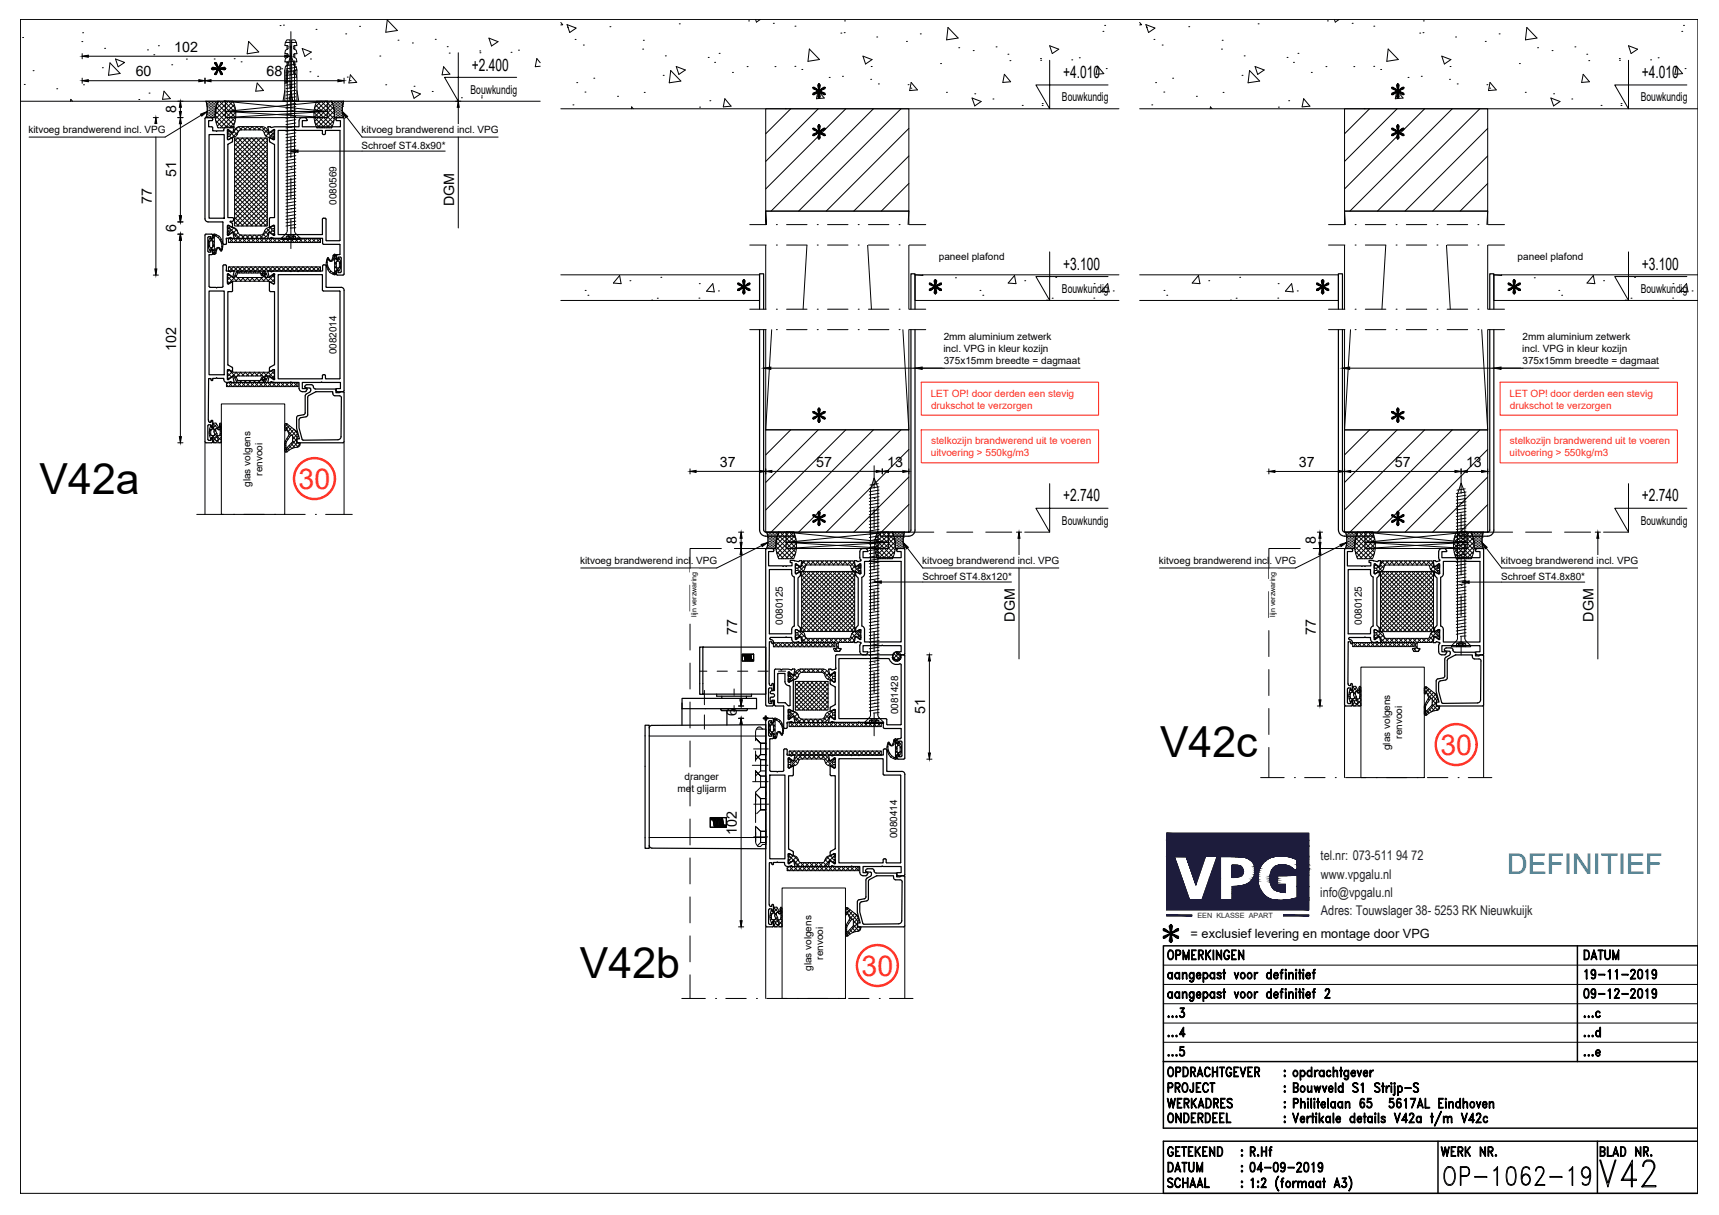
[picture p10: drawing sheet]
<svg xmlns="http://www.w3.org/2000/svg" width="420mm" height="297mm" viewBox="0 0 420 297" stroke-linecap="round" stroke-linejoin="round" font-family="sans-serif">
<defs><g id="words">
<text font-size="11" x="389.8" y="291.4">V42</text>
<g font-size="10.5">
<text x="9.7" y="120.8">V42a</text>
<text x="283.5" y="185.1">V42c</text>
<text x="141.8" y="239.1">V42b</text>
</g>
<text font-size="8.4" x="351.7" y="291">OP-1062-19</text>
<g font-size="7" fill="#ff2d21">
<text x="73" y="119.5">30</text>
<text x="352.1" y="184.5">30</text>
<text x="210.6" y="238.5">30</text>
</g>
<text font-size="7" fill="#0089b6" x="368.4" y="213.7">DEFINITIEF</text>
<text font-size="6.2" x="50.4" y="19.4">*</text>
<text font-size="5.7" x="284.3" y="287.9">DATUM</text>
<g font-size="5.3">
<text x="385.9" y="235.7">DATUM</text>
<text x="385.9" y="245.2">09-12-2019</text>
<text x="284.3" y="268.1">PROJECT</text>
<text x="284" y="272">WERKADRES</text>
<text x="284.3" y="275.5">ONDERDEEL</text>
<text x="284.3" y="291.4">SCHAAL</text>
</g>
<g font-size="4.2">
<text x="115.3" y="17.2">+2.400</text>
<text x="259.8" y="19.1">+4.010</text>
<text x="401.3" y="19.1">+4.010</text>
<text x="259.8" y="65.9">+3.100</text>
<text x="401.3" y="65.9">+3.100</text>
<text x="259.8" y="122.6">+2.740</text>
<text x="401.3" y="122.6">+2.740</text>
</g>
<g font-size="3.5">
<text x="42.6" y="12.7">102</text>
<text x="33.2" y="18.7">60</text>
<text x="65.2" y="18.7">68</text>
<text x="43.1" y="27.7" transform="rotate(-90 43.1 27.7)">8</text>
<text x="43.1" y="43.2" transform="rotate(-90 43.1 43.2)">51</text>
<text x="37.1" y="49.9" transform="rotate(-90 37.1 49.9)">77</text>
<text x="111" y="50.4" transform="rotate(-90 111 50.4)">DGM</text>
<text x="43.1" y="56.7" transform="rotate(-90 43.1 56.7)">6</text>
<text x="43.1" y="85.8" transform="rotate(-90 43.1 85.8)">102</text>
<text x="176" y="114.2">37</text>
<text x="199.5" y="114.2">57</text>
<text x="216.9" y="114.2">13</text>
<text x="317.4" y="114.2">37</text>
<text x="341" y="114.2">57</text>
<text x="358.3" y="114.2">13</text>
<text x="180.1" y="133.1" transform="rotate(-90 180.1 133.1)">8</text>
<text x="321.6" y="133.1" transform="rotate(-90 321.6 133.1)">8</text>
<text x="180.1" y="155.3" transform="rotate(-90 180.1 155.3)">77</text>
<text x="248" y="152" transform="rotate(-90 248 152)">DGM</text>
<text x="321.6" y="155.3" transform="rotate(-90 321.6 155.3)">77</text>
<text x="389.5" y="152" transform="rotate(-90 389.5 152)">DGM</text>
<text x="180.1" y="175.1" transform="rotate(-90 180.1 175.1)">6</text>
<text x="226.1" y="174.5" transform="rotate(-90 226.1 174.5)">51</text>
<text x="180.1" y="204.1" transform="rotate(-90 180.1 204.1)">102</text>
</g>
<g font-size="3.3" fill="#1d1c3c">
<text x="322.8" y="210.3">tel.nr: 073-511 94 72</text>
<text x="322.9" y="214.8">www.vpgalu.nl</text>
<text x="322.7" y="219.3">info@vpgalu.nl</text>
<text x="322.9" y="223.6">Adres: Touwslager 38- 5253 RK Nieuwkuijk</text>
</g>
<text font-size="3.1" x="291" y="229.2">= exclusief levering en montage door VPG</text>
<g font-size="3">
<text x="115" y="22.9">Bouwkundig</text>
<text x="259.6" y="24.8">Bouwkundig</text>
<text x="401" y="24.8">Bouwkundig</text>
<text x="259.6" y="71.7">Bouwkundig</text>
<text x="401" y="71.7">Bouwkundig</text>
<text x="259.6" y="128.3">Bouwkundig</text>
<text x="401" y="128.3">Bouwkundig</text>
</g>
<g font-size="2.4">
<text x="6.9" y="32.5">kitvoeg brandwerend incl. VPG</text>
<text x="88.3" y="32.5">kitvoeg brandwerend incl. VPG</text>
<text x="88.4" y="36.4">Schroef ST4.8x90*</text>
<text x="82.2" y="50.1" transform="rotate(-90 82.2 50.1)">0080569</text>
<text x="229.5" y="63.6">paneel plafond</text>
<text x="370.9" y="63.6">paneel plafond</text>
<text x="230.7" y="83.2">2mm aluminium zetwerk</text>
<text x="372.2" y="83.2">2mm aluminium zetwerk</text>
<text x="82.2" y="86.6" transform="rotate(-90 82.2 86.6)">0082014</text>
<text x="230.6" y="86.1">incl. VPG in kleur kozijn</text>
<text x="230.7" y="89">375x15mm breedte = dagmaat</text>
<text x="372.1" y="86.1">incl. VPG in kleur kozijn</text>
<text x="372.1" y="89">375x15mm breedte = dagmaat</text>
<text x="61.2" y="119" transform="rotate(-90 61.2 119)">glas volgens</text>
<text x="64.2" y="116.3" transform="rotate(-90 64.2 116.3)">renvooi</text>
<text x="141.8" y="137.8">kitvoeg brandwerend incl. VPG</text>
<text x="225.4" y="137.8">kitvoeg brandwerend incl. VPG</text>
<text x="283.3" y="137.8">kitvoeg brandwerend incl. VPG</text>
<text x="366.9" y="137.8">kitvoeg brandwerend incl. VPG</text>
<text x="225.4" y="141.8">Schroef ST4.8x120*</text>
<text x="366.9" y="141.8">Schroef ST4.8x80*</text>
<text x="191.4" y="152.8" transform="rotate(-90 191.4 152.8)">0080125</text>
<text x="332.8" y="152.8" transform="rotate(-90 332.8 152.8)">0080125</text>
<text x="219.5" y="174.6" transform="rotate(-90 219.5 174.6)">0081428</text>
<text x="339.8" y="183.4" transform="rotate(-90 339.8 183.4)">glas volgens</text>
<text x="342.7" y="180.6" transform="rotate(-90 342.7 180.6)">renvooi</text>
<text x="167.3" y="190.6">dranger</text>
<text x="165.6" y="193.5">met glijarm</text>
<text x="219.3" y="205" transform="rotate(-90 219.3 205)">0080414</text>
<text x="198.3" y="237.4" transform="rotate(-90 198.3 237.4)">glas volgens</text>
<text x="201.2" y="234.6" transform="rotate(-90 201.2 234.6)">renvooi</text>
</g>
<g font-size="2.4" fill="#ff2d21">
<text x="227.5" y="97">LET OP! door derden een stevig</text>
<text x="227.6" y="99.9">drukschot te verzorgen</text>
<text x="369" y="97">LET OP! door derden een stevig</text>
<text x="369" y="99.9">drukschot te verzorgen</text>
<text x="227.5" y="111.6">uitvoering &gt; 550kg/m3</text>
<text x="227.6" y="108.7">stelkozijn brandwerend uit te voeren</text>
<text x="369" y="111.6">uitvoering &gt; 550kg/m3</text>
<text x="369.1" y="108.7">stelkozijn brandwerend uit te voeren</text>
</g>
<text font-size="1.8" fill="#1d1c3c" x="292.7" y="224.5">EEN KLASSE APART</text>
<g font-size="1.7">
<text x="170.2" y="150.8" transform="rotate(-90 170.2 150.8)">lijn verzwaring</text>
<text x="311.7" y="150.8" transform="rotate(-90 311.7 150.8)">lijn verzwaring</text>
</g>
</g></defs>
<!-- layer: 0 -->
<g fill="none" stroke="#000" stroke-width=".3">
<path d="M50.3 28.8h1.3M50.3 28.7l-.2 .3v24.5a.79 .79 0 0 0 .7 .8h3.7l.1 5.4h.5l.2-.1v-1.3l1.1-.2M51.1 32.9h3.7v20.4h-3.7zM51.7 28.7l.2 .2M51.9 28.9l.1 .2-.1 .4h-.9v1.5l.9 .1 .1 .9h.8l.1 .1 .2-.1h1.6a.79 .79 0 0 1 .9-1l.8 .1M55.7 35.3v17.9l1.3 .1 .1 .6-.3 .2M55.8 31.7h.1M55.8 35.2l-.1 .1M55.8 31.7l-.2 .1 .1 2.3M55.9 31.7l.9 .8 .1-.1M55.9 34.1h-.2M55.9 34.1l.9-.5v1l-1 .6"/>
<path d="M57.2 31.1l-.3 1.3M57.2 31.1l-.5-.1-.3 .2M66.8 34.1l-.9-.5v1l1.2 .8v17.8l-1.2 .1v2.3l.9-.5M66.8 34.1h.2M66.9 31.7l.3 .1-.2 2.3M66.9 31.7h-.1M73.9 28.8h.7M73.9 28.7a.83 .83 0 0 0-.8 .8v1.5h-1.9l-.1 .1-.1-.1h-3.9l-.8 .2-.3-.2h-.5l.3 1.5 1-.8M74.6 28.7l.2 .2M74.8 28.9l.3 .4-.1 .2M79 32.9l.5-.1v-.9h3.6v26.8h-3.4M79 32.9l-.2-.3v-.7h-10.8v25.4h10.8v-3.7l.2-.3"/>
<path d="M82.2 28.9v.6h1v1.5h-4.5l-.1 .1-.2-.1h-4.5v-1.5h1.1M82.4 28.8h1.4M82.5 28.7l-.3 .2M83.9 28.7l.2 .3v38l-.2 .2M51.6 58.3v-.4h-.6l-.2 .2v3.3M51.6 58.3l.2 .2 .2-.2-.1-1h-1.7l-.1 50.7 .2 .2M55.7 55.1h.2M55.7 55.1l-.1 2.3 .2 .2M56.3 54.1h.5M56.3 54.1v.2l.5 .3v.9l-.9-.4M56.4 58.1l.3 .2M56.7 58.3h.4"/>
<path d="M56.9 56.8l.3 1.4M56.9 56.8l-.1-.1-1 .8M57.2 58.1l-.1 .2M65.6 58.3h.4M65.8 56.8l-.2 1.5M66.3 58.1l-.3 .2M66.3 58.1l.8 .2h3.9l.1-.2 .1 .2h1.5l.1-.2 .2 .2h5.8v1.2M66.8 55.1h.2M67 55.1l.1 2.4h-.3l-.9-.8-.1 .1M78.9 59.5l.2 .2M79 53.3h.4l.3 .3v5.1M79.1 59.7l4 .1v2.3l-.8 .2-.1 1 .4 .1v-.5h.6l.2 .2v3.3l-.3 .3h-.5v-.7h-.3l-.1 1 .3 .2"/>
<path d="M50.8 61.4l.2 .2M51.1 71.1h3.7v20.5h-3.7zM51.1 70l.3 .2M51.4 70.3h1.4l.1 .1 .2-.1h1.2M51.6 61.2v.4h-.6M51.6 61.2l.2-.2 .2 .2M52 61.2l-.1 1-.8 .1v7.7M54.5 70l-.2 .2M55.6 67.2l.1 2.2M55.8 66.9v.1M55.8 66.9l-.2 .3M55.8 67h.1"/>
<path d="M55.9 67l.8 .6M55.9 69.4h-.2M55.9 69.4l.9-.5v2.3l-1.1 .1v17.9M56.4 66.4l-1.1-.2v-1.4h-.7l-.1 5.2M56.8 67.6l.1 .1M57.2 66.4l-.3 1.3M57.2 66.3l-.5-.1-.3 .2M65.9 71l.2 .3M66.1 71.3h1l-.1 17.9M66.8 69.4l-.9-.5-.1 2.1M66.8 69.4h.2M66.8 67l-.9 .6"/>
<path d="M66.9 67h.2v.2M66.9 67h-.1M67.1 67.2l-.1 2.2M78.8 65v1.3h-5.8l-.2 .1-.1-.1h-1.5l-.1 .1-.1-.1h-3.9l-.8 .1-.3-.2h-.5l.3 1.5 .1-.1M79 71.1l4.1 .1-.1 21.4M79 71.1l-.2-.2v-3.8h-10.8v25.5h10.8v-.8l.2-.2M79.1 64.8h.3l.3 .2v5.2M79.1 64.8l-.2 .2M79.7 70.1l.1 .1M79.8 70.3h3.6M82.4 67.3h1.4M83.4 70.2a.75 .75 0 0 1 .7 .8"/>
<path d="M84.1 71v24.5l-.2 .2M185.7 75.6v-8.7h.9v8.7M222.7 75.6v-8.7h.9v8.7M327.1 75.6v-8.7h1v8.7M364.1 75.6v-8.7h1v8.7M51 92.7v10.3M51 92.6l.6-.1v.4M51.6 92.9l.3 .1 .1-.5h.8l.1-.1 .2 .1h1.6v.3a.77 .77 0 0 0 .9 .7l.8-.2M55.7 90.3l-.1 2.3 .2 .2M55.7 89.2h.1M55.8 89.2l1 .7 .1 .9-1.2-.4M55.9 92.8h-.1"/>
<path d="M56.4 93.3l.3 .2 .5-.1M56.9 92.1l.3 1.3M56.9 92.1l-.1-.1-.9 .8M65.8 92.1l-.3 1.4h.5l.3-.2 .8 .2h3.9l.1-.1 .1 .1h1.9v1.5a.83 .83 0 0 0 .8 .8l.8-.1 .4-.6-1.2-.1v-1.5h4.5l.2-.1 .1 .1h4.5v1.5h-1l-.1 .4M65.8 92.1l.1-.1 .9 .8M66.8 92.8h.1M67 90.3l.2 2.3-.3 .2M67 89.2l-1.1 .7-.1 .9 1.2-.4M74.9 96.3l-.3 .5v4.3l-.4 .3-1.5 .3-.2 .4v2.6l.7 2.6h-.7v.7M75.7 95.9l-.8 .4M77.2 95.8l-2 1.2v4.6l-.4 .3-1.3 .2-.3 .3a8.3 8.3 0 0 0 .7 5.1l.2 .1M77.2 95.8h4.1v.5"/>
<path d="M79 91.6l.5 .1 .2 .9M79.7 92.6h3.3M81.4 96.2l.1 .4 .4 .1M81.9 96.8h1.1l.4 .3v9.6a.75 .75 0 0 1-.8 .8l-8.5 .1M82.1 95.4l.4 .3 1.3 .1M83.3 95.7l-.3 .3h-.9l-.1-.9h-4.9l-.4-.3-.3-.7h-1.6l-.2 .6 1.3 .3v.6l-.2 .3M83.9 95.7l.2 .3v12l-.2 .2M185.7 80.6v49M186.6 80.6l.1 49v.2l.5 .3h6.9v1h-6.9a1.49 1.49 0 0 1-1.5-1.5M222.7 80.6v49l-.3 .4-.2 .1M223.6 80.6v49a1.49 1.49 0 0 1-1.4 1.5M327.1 80.6l.1 49a1.49 1.49 0 0 0 1.4 1.5h7v-1h-7l-.4-.3-.1-.2v-49"/>
<path d="M364.1 80.6v49v.2l-.5 .3h-7v1h7a1.49 1.49 0 0 0 1.5-1.5v-49M50.3 108.3h1.4M51 103l.3 .2M51.6 104.3v-.4h-.7l-.1 3.5 .2 .3h.6v-.5M51.6 103v.3h-.4M51.6 107.2l.2-.2 .2 .2M51.6 102.9l.3-.1 .1 1.5-.2 .2-.2-.2M52 107.2v.8l-.3 .2M72.5 108l.3 .2M72.7 108.3h11.1M187.4 134.1h1.4M187.4 134.1l-.2 .2v38l.2 .3"/>
<path d="M188.8 134.1l.2 .1M189 134.2l.1 .6h-1.2v3.5h3.3l.2 .2 .2-.2 .6 .2 .1-.2h1.3v-.8h-.5v-.5h1M194.1 137l1.1 .3M195.2 137.3l.3-.2 .5 .1-.3 1.3-1.3-.7v2.4M209.2 139.8l.9 .5M209.3 139.8l-.1 .9 .6 .6v11.6l-.6 .7M219.2 134.5v.3h1.1v1.5h-4.5l-.2 .2-.1-.2h-4.6v-1.5l1.3-.1-.4-.6h-.8a.79 .79 0 0 0-.8 .8v1.6l.2 .6-.7 .2-.4-.2-.5 .1 .4 1.4 1-.8 .2 .1v2.3M219.2 134.4v.1M219.5 134.1h1.4l.2 .3v25.4l-.2 .3M219.5 134.1l-.3 .3M222.1 130.1h-6.9v1h6.9M328.6 134.4v37.9"/>
<path d="M328.9 134.1l1.6 .1M328.9 134.1l-.2 .2M330.5 134.2v.6h-1.2v3.6h3.4l.2 .1 .1-.1 .6 .1 .2-.1h1.3v-.9h-.5v-.5h1l1 .3 .3-.2M336.1 137.8l-.2 .1 .1 2.4M336.9 137.1l.6 .1-.3 1.4-1.1-.8M350.7 139.8l.9 .5M350.7 139.8v.9M350.8 138.5l1.1-.7-.1 2.5M351.1 137.3l-.3-.2-.5 .1 .3 1.4 .2-.1M351.6 136.3l.3 .8-.8 .2M353.3 134.2l.3 .6-1.2 .1v1.4h4.6l.1 .2 .2-.2h4.4v-1.5h-1v-.3M353.3 134.2l-.9-.1a.79 .79 0 0 0-.8 .8v1.4"/>
<path d="M360.7 134.4v.1M360.8 134.2l-.1 .2M362.4 134.1l-1.6 .1M362.4 134.1l.2 .3v25.4l-.2 .3 .2 .2v12l-.2 .3M171 158.2h.8v11.5h-.8zM171.8 158.2h15.3M171.9 158.2l-.1 .1M181.4 159.9h2.8v1.7h-2.8zM193.5 140.2v-1h-5.5v15.7h5.5v-1a.9 .9 0 0 1 .7-.9M193.5 140.2l.2 .5 .5 .4-.1 11.9M194.4 154v2.3h.2M194.4 140.2l.1 .1"/>
<path d="M194.5 140.3h.2M194.6 156.3l1.1-.7 .3 1.4-.6 .1M194.7 140.3l.9-.5v.9l-.5 .6v11.6l.6 .7M195.1 156.9l-.8 .2a.95 .95 0 0 1-.8-1.3h-1.2l-.1-.1-.2 .1h-3.6l-.2 .3v.2a.64 .64 0 0 1 .8 .3 .64 .64 0 0 1-.1 .8l-.2-.1v-.4h-.7v10.5M195.1 156.9h.1M195.2 156.9l.2 .2M195.6 153.6v.8l-.9-.5-.3 .1M209.1 153.6l.2 .8 .8-.5 .3 .1M209.7 156.9l-.3 .2M209.7 156.9l.8 .3-.4 .6 .1 1.5a.79 .79 0 0 0 .8 .8M210.1 140.3h.2M210.2 156.3l-1.1-.7-.3 1.4 .6 .1"/>
<path d="M210.4 154v2.3h-.2M210.4 140.2l-.1 .1M210.7 153a.9 .9 0 0 1 .6 .9v3h9v-19.6h-9v3l-.2 .5-.4 .3v11.9M212 159.3h-1.1v-1.5h4.6l.1-.1 .2 .1h4.5v1.5h-1.1v.4M212.1 159.3v.2l-.4 .6M219.2 159.8l.3 .3M219.2 159.7h.1M329.6 156.1v.1M329.9 156.4h.1M335 140.2v-1h-5.5v15.7h5.5v-1a.9 .9 0 0 1 .6-.9M335 156.3v-.4h-1.2l-.2-.2-.1 .2h-3.6l-.3 .2 .1 .2a.65 .65 0 0 1 .7 .3 .65 .65 0 0 1-.1 .8l-.1-.1-.1-.4h-.6v10.2l.3 .5h.3l.2-.5 .2 .2v1.5h-.3l-.1-.6h-.5l-.2 .2-.1 3.4 .3 .2h.5v-.4M335 140.2l.2 .5 .4 .4"/>
<path d="M335 156.3a.79 .79 0 0 0 .8 .8M335.6 141.1v12M335.8 157.1l.8-.2 .3 .2M335.9 154v2.3M335.9 156.3l.2 .1M336 140.3h.1M336 153.9l-.1 .1M336.2 140.3l.9-.5v.9l-.6 .6v11.6l.6 .5M336.9 157.1h.1M337 155.7l-.9 .6M337.1 153.4v.2M337.1 153.6l-.1 .8-1-.5"/>
<path d="M337.2 155.6l-.2 .1M337.2 155.7l.3 1.3-.5 .1M350.6 155.7l-.3 1.3 .5 .1 .3-.2M350.6 155.6l.2 .1M350.6 153.6l.1 .8 .9-.5 .3 .1M350.7 140.8l.5 .5v11.6l-.6 .7M350.8 155.7l.8 .7 .3-.1M351.1 156.9l.7 .2M351.6 140.2v.1M351.6 157.8v1.5a.79 .79 0 0 0 .8 .8l.9-.1M351.6 140.3h.2M351.8 157.1l.2 .1-.2 .2"/>
<path d="M351.8 157.4l-.2 .4M351.9 154v2.3M352.1 153a.9 .9 0 0 1 .7 .9v3.1h8.9v-19.7h-8.9v3l-.2 .5-.5 .3v12M353 158.9l.3-.4 1.3-.1 .5 .2v.3M353 158.9h.1M353 158.9l.2 .2M353.2 159.1l1.1 .1 .2 .3-.1 .6-1 .6M355.1 158.9l.1 .3 .4 .2M355.1 158.9h.1M355.6 159.5h4.9l.1 .8h.8M360.7 159.8l.1 .2M360.7 159.7h.1"/>
<path d="M360.7 159.7v-.4h1v-1.5h-4.4l-.2-.1-.1 .1h-4.6v1.5l1.2 .1-.3 .6M360.8 160l1.6 .1M157.7 177.3h1v30.1h-1zM166.7 171.9v5.4M166.7 173.3h.1M166.7 170.7h18.2v2.6h-18.2zM171.8 169.6l15.3 .1M171.9 169.7h-.1M175.2 169.7v.5h8.5v-.5M176.2 173.5l.3 .2h5.9l.3-.4h-6.5v.2M176.4 170.2v.5M177.7 173.7v3.6"/>
<path d="M181.7 160.1v.2M181.7 160.3h.2l.2 1.1M181.7 160.1h1.2zM182.1 161.4l.1 .1M182.1 160.3h.3l.2 1.1-.2-1.1h-.3l.2 1.1zM182.2 161.5h.1M182.3 161.4h-.2M182.3 161.4l-.1 .1M182.4 170.2v.5M182.5 160.1h.1M182.6 161.4l.1 .1zM182.8 161.4l-.1 .1"/>
<path d="M182.8 161.4l-.2-1.1h.3l.1 1.1M182.9 160.1l.1 .1M183 161.4l.1 .1M183 160.2l.2 1.1h.3l-.2-1.1M183.1 161.5h.9M183.5 160.2h-.2M183.5 160.2l.2 1.1h.3M183.5 160.2l.2 1.1M183.7 161.3h.3M184 161.3v.2M187.2 175.8v50.6l.2 .2 1.6-.1v-1.1h-.3v.6h-.6M187.2 177.2l-27.9 .1a.65 .65 0 0 0-.6 .7"/>
<path d="M187.2 169.6l-.1 .1M187.4 172.6h1.4M187.4 175.6h1.4M187.4 175.6l-.2 .2M187.9 168.5v3.3M187.9 176.5v3.3M187.9 171.7l.2 .3M187.9 179.7l.2 .3M188.1 167.3v.2l.6 .1v-.5h.3v1.7h-.3v-.6h-.6M188.1 172h.6v-.6h.3v.9l-.2 .3M188.1 180h.6v-.6h.3v.9l-.2 .3M188.1 168.2l-.2 .2"/>
<path d="M188.1 176.2l-.2 .2M188.3 171.5h.2M188.5 171.6l.2-.4h.6v1.1l.3 .3M188.8 175.6l.3 .2M189 175.8l.1 .8-.2 .2-.2-.2v-.4h-.6M189.5 172.6h2M191.5 172.6l.1 5.2M191.6 177.8l.2 .3 .5-.1 .1-.2M192.6 172.5h.1M192.7 172.5h.3M192.7 166.7h.2M192.7 173.4h.2"/>
<path d="M192.8 173.4l-.2 2.3 .2 .2M192.8 164.3h.1M192.8 164.2l-.2 .2 .2 2.3M192.9 167.6a1.01 1.01 0 0 1-1-1l-.1-1.9h-1.7v7l1.8 .1 .7 .7M192.9 167.6l.2 .3-.1 4.6M192.9 164.3h.1M192.9 175.9h-.1M192.9 175.9l1.1-.8 .3 1.4-.5 .1-.3-.2M192.9 164.3l.9 .7M192.9 175.9h.1M192.9 173.4h.1M193 166.7l.9-.4v7.6l-.9-.5"/>
<path d="M193 166.7h-.1M193.5 163.8l.3-.2h.5l-.3 1.4M193.5 163.8l-.8-.2h-1.5l-.2 .2-.3-.2-1.3 .1-.1 5.1h-.6a.45 .45 0 0 0-.4 .7l.6 .1a.42 .42 0 0 1 .4 .4 .42 .42 0 0 1-.4 .4l-.6 .1v1M193.5 176.4l-1.1 .2v1.2M193.8 164.9l.2 .1M202.5 163.7l.3 1.3M202.5 176.5l.5 .1 .4-.2 .8 .2h5.6l.1-.1 .2 .1h3.4l.2-.1 .1 .1h2.1v1.2M202.8 175.2l-.3 1.3M202.8 175.2l.2-.1 .9 .8M202.9 173.1l.1 .8 .9-.5 .3 .1v2.2l-.3 .2M202.9 167.1l1.3 .9v4.2l-1.3 .9M203.8 166.7l-.8-.5-.1 .9"/>
<path d="M203.9 175.9h.1M203.9 164.3l-.9 .8-.2-.1M203.9 164.3h.1M204 164.3h-.1M204 164.3l.2 .1v2.3h-.4M204.2 163.6l-.8 .2-.4-.2-.5 .1M204.3 163.3l-.1 .3M215.9 177.8l.3 .3M216.2 178.1h4M216.9 177.2h3.3M217.1 161h-12.1v14.7h11.5l.2 .2 .2 1.3M217.1 161l.3 .2"/>
<path d="M217.4 161.2a2.09 2.09 0 0 0 2.8 1.1v14.9M218.2 160.7l.1 .5M218.3 160.2l-.1-.1h-13.7l-.2 .2v3M218.3 161.2l.1-.1 .2 .3M218.3 160.2l-.1 .5M218.6 161.4l.4 .2M219 161.7v-.2h.3v.2M219.5 160.1h1.4M220 161.2l-.7 .4M220.1 160.7h.1l-.2 .5M220.1 160.1v.6M220.2 178.1l.1 2.2-.3 .3"/>
<path d="M220.9 160.1l.2 .2v25.2h-1.8v-1.1h.3v.6h.6M328.7 172.3l.2 .3M328.9 172.6h1.4M330.1 171.6l.2-.2 .2 .2M330.5 171.6v.7l-.2 .3M351.3 172.6h11.1M351.6 167v2l.9 2.9h8.6M352.7 165.7l-1.2 .3-.5 .5v2.5l.7 2.6h-.7v.7l.3 .3M353.4 160.7l-.3 .4v4.2l-.4 .4M354 161l-.3 .5v4.5l-.4 .3-1.5 .3-.2 .4M355.7 160.1l-1.7 .9M355.7 160.1h4.2v.5"/>
<path d="M359.9 160.6l.1 .3 .4 .2M360.4 161.1h1.1M361.5 161.1l.3 .1 .2 .4M361.6 160.3h-.2M361.9 160.1l-.3 .2M362 161.6l-.1 9.5a.75 .75 0 0 1-.8 .7M173.6 199.9h3.9v2.4h-3.9zM188.2 189.5h3.7v20.5h-3.7zM188.4 188.6h1.4l.2 .2 .1-.2h1.2M188.8 180.6l-.6 .1v7.6l.2 .3M191.6 183.4v4.9l-.3 .3M191.6 183.3l.2-.2h.4l.2 .2"/>
<path d="M192.4 184.3v.3l1.1 .2M192.4 183.4v.9M192.7 187.8h.2M192.8 185.3h.1M192.8 185.3l-.2 .1 .2 2.3M192.9 185.3h.1M192.9 185.3l1 .8 .1-.1M193 187.7l.9-.4v2.1l-.2 .2M193 187.7h-.1M193.5 184.8l.3-.2 .5 .1-.3 1.3M193.7 189.7h-1v17.8M202.5 184.7l.3 1.3"/>
<path d="M202.5 184.7l.5-.1 .3 .2M203.9 187.8h.1M203.9 187.7l-.9-.5-.1 .1 .1 2.3h1.2l-.1 17.9M203.9 185.3l-.9 .8-.2-.1M203.9 185.3l.3 .1-.1 2.3M203.9 185.3h.1M215.9 183.4v1.2h-5.8l-.2 .1-.1-.1h-1.5l-.1 .1-.2-.1h-3.8l-.9 .2M216.2 183.1h.3l.2 .2M216.2 183.1l-.3 .2M216.7 183.4l.2 5.2M216.9 188.6h3.5M219.3 181.6l.2 .2 .2-.2"/>
<path d="M219.6 181.6v-.4h.6l.3 .2v3.3l-.3 .3M220 180.6l-.7 .1-.1 .9M220.4 188.6a.75 .75 0 0 1 .8 .7M221.1 189.3v24.5l-.2 .3M158.7 206.7a.65 .65 0 0 0 .6 .6l27.9 .2M173.9 200.1l-.1 .1 .1 .2M173.9 200.4h.4l.3 1.5M173.9 200.1h1.2zM174.6 200.4h.4l.2 1.5-.2-1.5h-.4l.3 1.5zM174.9 201.9l-.1 .2-.2-.2M175.1 200.1l.8 .1M175.2 201.9l.2 .2z"/>
<path d="M175.5 201.9l-.1 .2M175.5 201.9l-.2-1.5h.3l.3 1.5M175.9 201.9l.1 .2M175.9 200.2l.3 1.6h.4l-.3-1.6M176 202.1h1.2M176.6 200.2l-.2-.1-.1 .1M176.6 200.2l.2 1.6h.4M176.6 200.2l.2 1.6M176.8 201.8h.4M177.2 201.8l.2 .1-.2 .2M188 211v10.3M188.2 210.9h.5v.4l.2 .1 .1-.1v-.5h.8l.2-.1 .1 .1h1.6v.3a.77 .77 0 0 0 1 .7l.8-.1"/>
<path d="M188.2 210.9l-.1 .1M192.7 210.9l.1 .3M192.7 208.7h.2M192.8 208.7l-.1 2.2M192.8 207.5l1.1 .7v.9l-.9-.4M192.9 211.1l-.1 .1M192.9 211.1h.1M192.9 208.7h.1M193.8 210.5l-.9 .6M193.8 210.5l.2-.2 .3 1.5-.5 .1-.3-.2M202.5 211.7l5.5 .1 .2-.1 .1 .1h1.8l.1 1.5a.83 .83 0 0 0 .7 .8h.9l.4-.7-1.3-.1v-1.5h4.6l.1-.1 .2 .1h4.5v1.5h-1.1v.5l.3 .3h1.4M202.8 210.4l-.3 1.4"/>
<path d="M202.8 210.4l.2 .1M203 210.5l.9 .6M203.9 208.7h.1M203.9 208.7h-.1M203.9 211.1h.1M204.1 208.7l.1 2.2M204.1 207.5l-1.1 .7v1l.8-.5M204.2 210.9v.2h-.3M211.6 212.9l.1 .2 1.1 .1M211.6 212.9l.2-.4 1.4-.1 .4 .2 .1 .6 .4 .3h5l.1 .9 .8-.1 .4-.2M211.6 212.9h.1M211.6 215.1v4.4l-.3 .2-1.5 .3-.2 .4"/>
<path d="M212.7 214.2l-.9 .6-.1 .3M212.8 213.2l.2 .3M213 213.5v.5l-.3 .2M216.6 210.8l-.1-.8h-.4l-.2 .2v.8h-10.9v-25.5h10.9l.1 3.9 4.1 .1 .1 21.3M216.6 210.8l.1 .1M218.9 215.1h1.1M218.9 215.1l-.4-.3-.1-.7h-4.1l-1.8 .9-.2 .5-.1 4.5-.4 .2-1.2 .3-.4 .2a8.3 8.3 0 0 0 .8 5.2l8.7-.1a.75 .75 0 0 0 .7-.7l.1-9.5M220 215.1l.4 .2 .1 .3M220.2 210.8l-3.5 .2M220.9 214.1l.2 .3v12.1l-11.3 .1M187.9 222.4v3.3M187.9 225.7l.2 .3"/>
<path d="M188.1 221.3l.2 .3M188.1 222.2l-.2 .2M188.3 221.6h.4v-.4h.3v1.6h-.3v-.6h-.6M209.5 220.5v2.5l.7 2.6h-.7v.8M209.6 226.4l.2 .2"/>
</g>
<!-- layer: R -->
<g fill="none" stroke="#000" stroke-width=".24">
<path d="M50.3 28.8h2.3M50.6 24.9h.1M50.6 25.3h.1M50.6 25.6h.1M50.6 26h.1M50.6 27.6h.1M50.6 28h.1M50.6 28.4h.1M51 25h.1M51 25.4h.1M51 25.9h.1M51 26.2h.1"/>
<path d="M51 26.6h.1M51 27h.1M51 27.4h.1M51 27.8h.1M51 28.2h.1M51 28.6h.1M51.4 24.9h.1M51.4 25.3h.1M51.4 25.6h.1M51.4 26h.1M51.4 26.4h.1M51.4 26.8h.1"/>
<path d="M51.4 27.2h.1M51.4 27.6h.1M51.4 28h.1M51.4 28.4h.1M51.6 28.7h.1M51.8 25h.1M51.8 25.4h.1M51.8 25.9h.1M51.8 26.2h.1M51.8 26.6h.1M51.8 27h.1M51.8 27.4h.1"/>
<path d="M51.8 27.8h.1M51.8 28.2h.1M51.8 28.6h.1M52.2 24.9h.1M52.2 25.3h.1M52.2 25.6h.1M52.2 26h.1M52.2 26.4h.1M52.2 26.8h.1M52.2 27.2h.1M52.2 27.6h.1M52.2 28h.1"/>
<path d="M52.2 28.4h.1M52.6 28.2l3 3M52.6 28.7l.1-1.7 .6-2.3a7.7 7.7 0 0 0 0 6.5h3.6M52.6 27.1l4.1 4.1M52.6 25h.1M52.6 25.4h.1M52.6 25.9h.1M52.6 26.2h.1M52.6 26.6h.1M52.6 27h.1M52.6 27.4h.1M52.6 26.8l2.1-2 2.9 2.8"/>
<path d="M52.7 29.4l1.8 1.8M52.8 26.1l4.4 4.5M53 24.9h.1M53 25.3h.1M53.2 31.1l.2 .1M55.6 33.5l.2 .6M55.6 32.6l.1 .2h.4l.2 .2M55.6 32.2v.3M55.6 33.9l.2 .2M55.6 32.5h.1M55.6 33.5h.1M55.8 32l1.6 1.5"/>
<path d="M55.8 34.1h.1M55.8 32l-.2 .2M55.9 32h.1M55.9 33.3l-.3 .4M55.9 32l.9 .5-.5 .5M56.1 32.1l-.5 .4M56.1 33.3l.4 .4M56.3 33l-.2 .3h-.4l-.1 .2M56.8 33.6l-.9 .5M56.9 24.8l-6.6-.1 .4 1.7-.4 2.3M56.9 24.7a7.7 7.7 0 0 1 0 6.5M56.9 24.8l-4.3 4.3"/>
<path d="M57.2 32.1l.8 .8M57.3 25.6l-4.5 4.4M57.3 34l8 8M57.3 35.2l8 8M57.3 36.3l8 8M57.3 37.4l8 8M57.3 38.5l8 8M57.3 39.7l8 8M57.4 30l-1.3 1.2M57.4 26.3l-1.5-1.5-3.3 3.3M57.5 26.5l-4.4 4.3M57.6 31.4l.7 .7"/>
<path d="M57.6 28.7l-4-3.9-.6 .5 4.4 4.4M57.6 27.5l-3.8 3.7M57.6 28.6l-2.6 2.6M58 32.8a1.26 1.26 0 0 1-1.2 .8M58.1 33.7l-.8 .8M58.1 32.4l-.1 .4M58.2 33.7l7.1 7.2M58.3 31l-1.1 1.1M58.3 31l.8 .8M59.1 31.8h4.5M59.1 31.7a1.01 1.01 0 0 0-1 .7M59.2 33.7l-1.9 1.9"/>
<path d="M59.3 33.7l6 6.1M59.4 31l.8 .8M59.4 31l-2.6 2.6M60.3 33.7l-3 3.1M60.4 33.7l4.9 5M60.5 31l.8 .8M60.6 31l-.8 .8M61.5 33.7l-4.2 4.2M61.5 33.7l3.8 3.9M61.6 31l.8 .8M61.7 31l-.8 .8M62.6 33.7l-5.3 5.3"/>
<path d="M62.7 33.7l2.6 2.7M62.7 31l.8 .8M62.8 31l-.8 .8M63.6 31.7a1.01 1.01 0 0 1 1 .7M63.7 33.7l-6.4 6.4M63.8 33.7l1.5 1.6M63.9 31l3.1 3.1M63.9 31l-.8 .8M64.5 32.4a1.42 1.42 0 0 0 1.4 1.2M64.8 33l.4 .4M64.8 31.2l-.7 .7M64.8 33.7l-7.5 7.5"/>
<path d="M64.9 33.7l.4 .5M65.3 34.4l-8 8M65.3 35.5l-8 8M65.3 36.6l-8 8M65.3 37.7l-8 8M65.3 38.8l-8 8M65.3 40l-8 8M65.4 31.8l-.8 .7M65.8 32.5l-.8 .8M65.8 32.5h.1M65.8 32.4l-.8-1.1-.6-.3h-5.7l-1 .3-.6 1-.3 .2M65.8 33.6h.1"/>
<path d="M65.9 33.6l.9 .5M66.3 32.3l.5 .4M66.4 32.9l-.6 .7M66.7 32l-.8 .5M66.8 32h.1M66.8 34.1h.1M66.8 32h-.1M66.9 32l.2 .2M67.1 33.4l-.6 .6M67.1 33.5h.1M67.1 32.5h.1M67.1 32.2v.3"/>
<path d="M67.1 32.6l-.1 .1a.38 .38 0 0 0-.5 .1 .38 .38 0 0 0 0 .5 .38 .38 0 0 0 .5 0l.1 .2M67.1 33.5v.4l-.2 .2M67.1 32.3l-.5 .5M76.7 28.7l4-3.9 .6 .5-4.4 4.4M76.7 27.5l3.8 3.7M76.7 28.6l2.7 2.6M76.9 26.5l4.3 4.3M76.9 26.3l1.6-1.5 3.3 3.3M77 30l1.3 1.2M77.1 25.6l4.4 4.4M77.4 24.8l4.3 4.3M81.1 31.1l-.1 .1"/>
<path d="M81.3 24.9h.1M81.3 25.3h.1M81.6 26.1l-4.4 4.5M81.6 29.4l-1.8 1.8M81.7 26.8l-2.1-2-2.9 2.8M81.7 25h.1M81.7 25.4h.1M81.7 25.9h.1M81.7 26.2h.1M81.7 26.6h.1M81.7 27h.1M81.7 27.4h.1"/>
<path d="M81.7 27.1l-4.1 4.1M81.8 28.8h2.2M81.8 28.2l-3.1 3M81.8 28.7l-.2-2.3-.5-1.7a7.7 7.7 0 0 1 0 6.5h-3.7a7.6 7.6 0 0 1 0-6.4l6.6-.1-.3 1.7 .3 2.3M82.1 24.9h.1M82.1 25.3h.1M82.1 25.6h.1M82.1 26h.1M82.1 26.4h.1M82.1 26.8h.1M82.1 27.2h.1M82.1 27.6h.1"/>
<path d="M82.1 28h.1M82.1 28.4h.1M82.5 25h.1M82.5 25.4h.1M82.5 25.9h.1M82.5 26.2h.1M82.5 26.6h.1M82.5 27h.1M82.5 27.4h.1M82.5 27.8h.1M82.5 28.2h.1M82.5 28.6h.1"/>
<path d="M82.7 28.7h.1M82.9 24.9h.1M82.9 25.3h.1M82.9 25.6h.1M82.9 26h.1M82.9 26.4h.1M82.9 26.8h.1M82.9 27.2h.1M82.9 27.6h.1M82.9 28h.1M82.9 28.4h.1M83.3 25h.1"/>
<path d="M83.3 25.4h.1M83.3 25.9h.1M83.3 26.2h.1M83.3 26.6h.1M83.3 27h.1M83.3 27.4h.1M83.3 27.8h.1M83.3 28.2h.1M83.3 28.6h.1M83.7 24.9h.1M83.7 25.3h.1M83.7 25.6h.1"/>
<path d="M83.7 26h.1M83.7 27.6h.1M83.7 28h.1M83.7 28.4h.1M55.6 55.7l.2 .2M55.6 55.3l3 3M55.6 55.7h.1M55.7 56.5l.6 .6M55.8 55.9a.33 .33 0 0 1 .5 .4 .33 .33 0 0 1-.6 .2l-.1 .6M56.3 55.4l-.5 .5M56.7 56.8l-.8 .4-.3-.2M56.8 56.8h.2l.7 1.1 1 .4"/>
<path d="M56.8 55.6h.1M56.8 55.6l-1-.5-.2 .3v.3M56.8 56.8h-.1M56.8 55.6a1.26 1.26 0 0 1 1.2 .8M57.1 55.7l1 .9M57.2 55.7l-1.6 1.5M57.3 40.8l8 8M57.3 41.9l8 8M57.3 43l8 8M57.3 44.2l8 8M57.3 45.3l8 8M57.3 46.4l8 8"/>
<path d="M57.3 47.5l7.8 7.8M57.3 48.6l6.6 6.7M57.3 49.8l5.5 5.5M57.3 50.9l4.4 4.4M57.3 52l3.3 3.3M57.3 53.1l2.2 2.2M57.3 54.3l1 1M57.8 56.1l-.7 .8M58 56.5l.1 .3M58.1 56.8a1.01 1.01 0 0 0 1 .7h4.5a1.01 1.01 0 0 0 1-.7M58.2 56.9l-.8 .7M58.7 58.3h5.3"/>
<path d="M58.8 57.4l-.7 .8M58.9 57.5l.8 .8M59.9 57.5l-.8 .8M60 57.5l.9 .8M61 57.5l-.8 .8M61.2 57.5l.8 .8M62.1 57.5l-.8 .8M62.3 57.5l.8 .8M63.2 57.5l-.8 .8M63.4 57.5l.8 .8M64.3 57.2l.7 .7M64.7 56.5l.7 .7"/>
<path d="M64.7 56.5l-.2 .3M65.2 55.8l1.1 1.2M65.3 41.1l-8 8M65.3 42.2l-8 8M65.3 43.3l-8 8M65.3 44.5l-8 8M65.3 45.6l-8 8M65.3 46.7l-8 8M65.3 47.8l-7.4 7.5M65.3 49l-6.2 6.3M65.3 50.1l-5.1 5.2M65.3 51.2l-4 4.1"/>
<path d="M65.3 52.3l-2.9 3M65.3 53.5l-1.8 1.8M65.3 54.6l-.6 .7M65.4 57.3l-.4 .6-1 .4M65.8 55.6h.1M65.9 55.6a1.26 1.26 0 0 0-1.2 .8M65.9 56.8h-.2l-.3 .5M65.9 56.8h.1M66 56.8l.8 .4 .3-.2M66 55.6l.5 .4M66.5 56.4l-.4 .5M66.5 55.3l-3 3"/>
<path d="M66.7 55.2l-.8 .4M66.7 55.2l.4 .3M66.7 55.2h.3l.1 .5M66.9 56.5l.2 .2M66.9 56.5l.2 .1M67.1 55.9h-.1M67.1 56.7v.4M67.1 55.7h.1M67.1 55.7l-.1 .2a.32 .32 0 0 0-.6 .2 .32 .32 0 0 0 .5 .4M67.1 57l-.3 .2M55.6 67.6l1.2 1.2-.9 .5M55.6 68.7l.5 .5"/>
<path d="M55.8 67.3h.1M55.8 67.2l-.2 .2v1.8l.2 .1 2-1.9M56.5 67.6l-.9 .9M56.8 68.8h9.1M56.9 67.8l.9 1M57.4 67.2l.4 .3 .2-.8 .1-.1 .3 .1h5.2l.3 .7 .3-.2 .1 .3M57.8 67.5l.2 .3h6.1M57.8 66.4l-.6 1.4-1.3-.6M57.8 66.4l.2 .3M58 66.3h6.7l.7 1.3-.1 .2 .1-.2M58 66.3l-.2 .1M58.1 67.8l.9 1"/>
<path d="M58.5 67.8l-.9 1M58.8 66.3l.4 .4M58.9 66.3l-.4 .4M59.2 67.8l.9 1M59.6 67.8l-.9 1M59.9 66.3l.4 .4M60 66.3l-.4 .4M60.3 67.8l.9 1M60.7 67.8l-.9 1M61 66.3l.5 .4M61.2 66.3l-.5 .4M61.4 67.8l.9 1"/>
<path d="M61.8 67.8l-.9 1M62.1 66.3l.5 .4M62.3 66.3l-.5 .4M62.6 67.8l.9 1M63 67.8l-.9 1M63.3 66.3l.9 .9 .1-.2h.2M63.4 66.3l-.5 .4M63.7 67.8l.9 1M64.1 66.9v-.2h.4l.3 .5M64.1 66.9l.1 .4M64.1 67.8l-.9 1M64.2 67.3l1.5 1.5"/>
<path d="M64.3 67.5l-.2 .3M64.4 66.3l.8 .8M64.5 67l.3 .1-.5 .5M64.5 66.3l-.7 .7M64.7 67.3l-.1 .1 .3 .3M64.8 67.1v.1M64.9 67.7l.1 .1M64.9 67.8h.1M65.1 66.9l-.3 .2M65.2 67.8l-.9 1M65.8 67.8l1.3 1.2M65.9 67.8h-.9"/>
<path d="M66.6 67.4l.5 .5M66.8 67.3h.1l-1.5 1.5M66.8 67.2l-.9 .6M66.9 67.2l.2 .2-.1 1.9h-.2l-.9-.5M67.1 68.2l-.8 .9M55.6 92.3l.2 .2M55.6 91.2l1 .9M55.8 92.5h.1M55.8 90.4h.1M55.8 90.4l-.2 .2v1.7M55.9 90.4h.1M55.9 90.4l1.8 1.8"/>
<path d="M56 90.5l-.4 .4M56.8 90.9l-1.2 1.2M57.2 92l.6 1.3 .2 .1M57.2 92l-.2-.1-1.1 .6M57.7 91l.8 .9M57.7 92.2l-.3 .3M57.8 92.3l.3 .8 .2-.1h5.3l.5-.7v.5M57.8 91l-1.1 1M58 93.1l-.2 .1M58 91.9h6.1l.2 .2-.1 .6 .3 .1M58 91.9l-.2 .4M58.5 93l.5 .5"/>
<path d="M58.8 91l.9 .9M58.9 91l-.9 .9M59.1 93l-.4 .5M59.6 93l.5 .5M59.9 91l.9 .9M60 91l-.9 .9M60.3 93l-.5 .5M60.8 93l.4 .5M61 91l.9 .9M61.1 91l-.9 .9M61.4 93l-.5 .5M61.9 93l.5 .5"/>
<path d="M62.1 91l.9 .9M62.3 91l-.9 .9M62.5 93l-.4 .5M63 93l.5 .5M63.3 91l.9 .9M63.4 91l-.9 .9M63.6 93l-.4 .5M63.8 92.7l.3 .2M64.1 93l.5 .5M64.2 92.5l-.5 .4M64.3 92.1l.4 .4M64.4 91l.9 .9"/>
<path d="M64.5 91l-.9 .9M64.7 92.3v.2M64.7 92.4l.2-.4h.5l-.5 1.3-.2 .1-6.7 .1M64.7 92.5h.1M64.8 92.5v.1M64.8 92.6l-.3 .2M64.8 92.7l-.3 .3h-.4v-.2M64.8 92.6l.3 .2M65.3 92.5l-1 1M65.5 91l1.5 1.5M65.6 91l-1.3 1.4M65.9 92l-.9-.1-.4 .4"/>
<path d="M66.3 90.7l.8 .8M66.8 90.4h.1M66.8 90.4l-1.2 .6h-8.5l-1.1-.6M66.9 90.4l.2 .2-.1 1.8-.2 .1-.9-.5M67.1 90.7l-1.3 1.3M67.1 91.8l-.6 .6M187.4 134.1h2.2M187.7 130.2h.1M187.7 130.6h.1M187.7 131h.1M187.7 131.4h.1M187.7 133h.1"/>
<path d="M187.7 133.4h.1M187.7 133.8h.1M188.1 130.4h.1M188.1 130.8h.1M188.1 131.2h.1M188.1 131.6h.1M188.1 132h.1M188.1 132.4h.1M188.1 132.8h.1M188.1 133.2h.1M188.1 133.6h.1M188.1 134h.1"/>
<path d="M188.5 130.2h.1M188.5 130.6h.1M188.5 131h.1M188.5 131.4h.1M188.5 131.8h.1M188.5 132.2h.1M188.5 132.6h.1M188.5 133h.1M188.5 133.4h.1M188.5 133.8h.1M188.7 134.1h.1M188.9 130.4h.1"/>
<path d="M188.9 130.8h.1M188.9 131.2h.1M188.9 131.6h.1M188.9 132h.1M188.9 132.4h.1M188.9 132.8h.1M188.9 133.2h.1M188.9 133.6h.1M188.9 134h.1M189.3 130.2h.1M189.3 130.6h.1M189.3 131h.1"/>
<path d="M189.3 131.4h.1M189.3 131.8h.1M189.3 132.2h.1M189.3 132.6h.1M189.3 133h.1M189.3 133.4h.1M189.3 133.8h.1M189.6 133.5l3.1 3.1M189.6 134.1l.1-1.8 .6-2.2a7.7 7.7 0 0 0 0 6.5h3.7M189.7 132.4l4.1 4.2M189.7 130.4h.1M189.7 130.8h.1"/>
<path d="M189.7 131.2h.1M189.7 131.6h.1M189.7 132h.1M189.7 132.4h.1M189.7 132.8h.1M189.7 132.2l2.1-2.1 2.9 2.9M189.8 134.8l1.8 1.8M189.8 131.5l4.4 4.4M190.1 130.2h.1M190.1 130.6h.1M190.3 136.4l.1 .2M194 130.1h-6.6l.3 1.7-.3 2.3"/>
<path d="M194 130.1a7.7 7.7 0 0 1 0 6.5M194 130.1l-4.3 4.3M194.3 130.9l-4.4 4.5M194.4 138.3l.1 .6-.1-.1M194.4 139.9l.3 .3M194.4 139.5v.6M194.4 135.3l-1.3 1.3M194.5 138.9h.1M194.5 131.7l-1.6-1.6-3.3 3.3M194.5 139.5h-.1M194.5 131.8l-4.3 4.4M194.6 138.9a.33 .33 0 0 1 .5 .4 .33 .33 0 0 1-.6 .2"/>
<path d="M194.6 134.1l-3.9-4-.6 .6 4.4 4.4M194.7 138.1l-.3 .3M194.7 132.8l-3.8 3.8M194.7 133.9l-2.7 2.7M194.7 138.1l-.3 .2M195 139.4l.4 .4M195.1 138.3l1.2 1.3M195.4 139.8l-.8 .5-.2-.2M195.4 138.5l-.5 .5M196 138.1l.7 .8M196.3 137.3l.8 .8M196.3 137.2l-.6 1.4-1-.5"/>
<path d="M196.8 137.1l-.8 .8M197.3 137.1l.9 1M197.9 137.1l-2.9 2.9M198.4 137.1l1 1M199 137.1l-1 1M199.5 137.1l1 1M200.2 137.1l-1 1M200.6 137.1l1 1M201.3 137.1l-1 1M201.7 137.1l1 1M202.4 137.1l-1 1M202.9 137.1l1 1"/>
<path d="M203.5 137.1l-1 1M204 137.1l1 1M204.6 137.1l-1 1M205.1 137.1l1 1M205.8 137.1l-1 1M206.2 137.1l1 1M206.9 137.1l-1 1M207.3 137.1l3.1 3.1M208 137.1l-1 1M208.1 139l.8 .8M208.2 139.2l-.3-.9-.3-.2h-10.4l-.6 1.1a.92 .92 0 0 1-1.1 .5l-.1 .1M208.2 139.2l.6 .6h.4l1 .5 .2-.2"/>
<path d="M208.5 137.2l.7 1.5 .9-.6 .3 .2M208.5 137.2h-12.2M208.7 137.6l-.8 .8M209 138.4l-.8 .8M209.7 138.3l.6 .6M210.2 139.5h.2M210.2 138.9h.1M210.2 139.5l-.6 .5M210.2 138.9a.31 .31 0 0 0-.5 .3 .31 .31 0 0 0 .5 .3M210.3 138.2l-1.6 1.6M210.4 139.5v.6M210.4 138.3l-.1 .6"/>
<path d="M213.8 132.8l3.8 3.8M213.8 133.9l2.6 2.7M213.8 134.1l4-4 .6 .6-4.4 4.4M213.9 131.8l4.4 4.4M213.9 131.7l1.6-1.6 3.3 3.3M214 135.3l1.3 1.3M214.1 130.9l4.5 4.5M214.5 130.1l4.3 4.3M218.2 136.4l-.2 .2M218.4 130.2h.1M218.4 130.6h.1M218.6 131.5l-4.4 4.4"/>
<path d="M218.7 134.8l-1.8 1.8M218.8 132.2l-2.1-2.1-2.9 2.9M218.8 130.4h.1M218.8 130.8h.1M218.8 131.2h.1M218.8 131.6h.1M218.8 132h.1M218.8 132.4h.1M218.8 132.8h.1M218.8 132.4l-4.1 4.2M218.8 134.1h2.2M218.8 133.5l-3 3.1"/>
<path d="M219.2 130.2h.1M219.2 130.6h.1M219.2 131h.1M219.2 131.4h.1M219.2 131.8h.1M219.2 132.2h.1M219.2 132.6h.1M219.2 133h.1M219.2 133.4h.1M219.2 133.8h.1M219.6 130.4h.1M219.6 130.8h.1"/>
<path d="M219.6 131.2h.1M219.6 131.6h.1M219.6 132h.1M219.6 132.4h.1M219.6 132.8h.1M219.6 133.2h.1M219.6 133.6h.1M219.6 134h.1M219.8 134.1h.1M220 130.2h.1M220 130.6h.1M220 131h.1"/>
<path d="M220 131.4h.1M220 131.8h.1M220 132.2h.1M220 132.6h.1M220 133h.1M220 133.4h.1M220 133.8h.1M220.4 130.4h.1M220.4 130.8h.1M220.4 131.2h.1M220.4 131.6h.1M220.4 132h.1"/>
<path d="M220.4 132.4h.1M220.4 132.8h.1M220.4 133.2h.1M220.4 133.6h.1M220.4 134h.1M220.7 130.2h.1M220.7 130.6h.1M220.7 131h.1M220.7 131.4h.1M220.7 133h.1M220.7 133.4h.1M220.7 133.8h.1"/>
<path d="M221 130.1h-6.5a7.7 7.7 0 0 0 0 6.5h3.6a7.6 7.6 0 0 0 0-6.5l.6 2.2 .2 1.8M221.1 130.1l-.3 1.7 .3 2.3M328.9 134.1l.3-2.3-.3-1.7h6.5a7.5 7.5 0 0 1 .1 6.5h-3.7a7.7 7.7 0 0 1 0-6.5l-.6 2.2-.1 1.8M328.9 134.1h2.2M329.2 130.2h.1M329.2 130.6h.1M329.2 131h.1M329.2 131.4h.1M329.2 133h.1M329.2 133.4h.1M329.2 133.8h.1M329.6 130.4h.1"/>
<path d="M329.6 130.8h.1M329.6 131.2h.1M329.6 131.6h.1M329.6 132h.1M329.6 132.4h.1M329.6 132.8h.1M329.6 133.2h.1M329.6 133.6h.1M329.6 134h.1M330 130.2h.1M330 130.6h.1M330 131h.1"/>
<path d="M330 131.4h.1M330 131.8h.1M330 132.2h.1M330 132.6h.1M330 133h.1M330 133.4h.1M330 133.8h.1M330.2 134.1h.1M330.4 130.4h.1M330.4 130.8h.1M330.4 131.2h.1M330.4 131.6h.1"/>
<path d="M330.4 132h.1M330.4 132.4h.1M330.4 132.8h.1M330.4 133.2h.1M330.4 133.6h.1M330.4 134h.1M330.8 130.2h.1M330.8 130.6h.1M330.8 131h.1M330.8 131.4h.1M330.8 131.8h.1M330.8 132.2h.1"/>
<path d="M330.8 132.6h.1M330.8 133h.1M330.8 133.4h.1M330.8 133.8h.1M331.1 133.5l3.1 3.1M331.1 132.5l4.2 4.1M331.2 130.4h.1M331.2 130.8h.1M331.2 131.2h.1M331.2 131.6h.1M331.2 132h.1M331.2 132.4h.1"/>
<path d="M331.2 132.8h.1M331.2 132.2l2.1-2.1 2.9 2.9M331.2 134.8l1.8 1.8M331.3 131.5l4.4 4.4M331.6 130.2h.1M331.6 130.6h.1M331.7 136.4l.2 .2M335.5 130.1l-4.3 4.3M335.8 130.9l-4.4 4.5M335.9 139.9l.3 .3M335.9 139.6v.5M335.9 138.8l.1 .1"/>
<path d="M335.9 135.3l-1.3 1.3M336 138.9h.1M336 139.5h.1M336 131.7l-1.6-1.6-3.3 3.3M336 139.5h-.1M336 131.8l-4.4 4.4M336.1 138.1l-.2 .3M336.1 138.1l-.2 .2 .1 .6M336.1 138.9a.31 .31 0 0 1 .5 .3 .31 .31 0 0 1-.5 .3M336.1 134.1l-4-4-.5 .6 4.4 4.4M336.1 132.8l-3.7 3.8M336.1 133.9l-2.6 2.7"/>
<path d="M336.2 138.1l.8 .4-.6 .5M336.5 139.4l.4 .4-.8 .5-.2-.2M336.5 138.3l1.3 1.3M337.4 138.1l.8 .8M337.7 137.3l.9 .8M337.8 137.2l-.5 1.3-.2 .1-.1-.1M337.8 137.2l12.1-.1 .7 1.5 1-.5M338.3 137.1l-.8 .8M338.7 138.1h10.4M338.7 138.1l-.3 .2-.3 .9a1 1 0 0 1-1.2 .6M338.7 137.1l1 1M339.4 137.1l-2.9 2.9"/>
<path d="M339.9 137.1l.9 1M340.5 137.1l-1 1M341 137.1l1 1M341.6 137.1l-1 1M342.1 137.1l1 1M342.8 137.1l-1 1M343.2 137.1l1 1M343.9 137.1l-1 1M344.3 137.1l1 1M345 137.1l-1 1M345.5 137.1l1 1M346.1 137.1l-1 1"/>
<path d="M346.6 137.1l1 1M347.2 137.1l-1 1M347.7 137.1l1 1M348.4 137.1l-1 1M348.8 137.1l3.1 3.1M349.1 138.1l.2 .2 .4 .9 .8-.8M349.5 137.1l-1 1M349.6 139l.8 .8M349.7 139.2l.4 .5 .5 .1M350.2 137.6l-.8 .8M350.6 139.9l1.1 .4M351.6 138.1h.1"/>
<path d="M351.6 138.9h.1M351.7 138.9a.31 .31 0 0 0-.5 .3 .31 .31 0 0 0 .5 .3M351.7 138.1l.2 .2-.1 .6-.6-.6M351.7 139.5l-.6 .5M351.8 139.5h.1M351.8 138.2l-1.6 1.6M351.9 139.6v.5M355.3 132.8l3.7 3.8M355.3 133.9l2.6 2.7M355.3 134.1l4-4 .5 .6-4.4 4.4M355.4 131.8l4.4 4.4M355.4 131.7l1.6-1.6 3.3 3.3"/>
<path d="M355.5 135.3l1.3 1.3M355.6 130.9l4.4 4.5M355.9 130.1l4.3 4.3M359.7 136.4l-.2 .2M359.9 130.2h.1M359.9 130.6h.1M360.1 131.5l-4.4 4.4M360.2 134.8l-1.8 1.8M360.2 132.2l-2.1-2.1-2.9 2.9M360.3 130.4h.1M360.3 130.8h.1M360.3 131.2h.1"/>
<path d="M360.3 131.6h.1M360.3 132h.1M360.3 132.4h.1M360.3 132.8h.1M360.3 132.5l-4.2 4.1M360.3 134.1h2.2M360.3 133.5l-3 3.1M360.6 130.2h.1M360.6 130.6h.1M360.6 131h.1M360.6 131.4h.1M360.6 131.8h.1"/>
<path d="M360.6 132.2h.1M360.6 132.6h.1M360.6 133h.1M360.6 133.4h.1M360.6 133.8h.1M361 130.4h.1M361 130.8h.1M361 131.2h.1M361 131.6h.1M361 132h.1M361 132.4h.1M361 132.8h.1"/>
<path d="M361 133.2h.1M361 133.6h.1M361 134h.1M361.3 134.1h.1M361.4 130.2h.1M361.4 130.6h.1M361.4 131h.1M361.4 131.4h.1M361.4 131.8h.1M361.4 132.2h.1M361.4 132.6h.1M361.4 133h.1"/>
<path d="M361.4 133.4h.1M361.4 133.8h.1M361.8 130.4h.1M361.8 130.8h.1M361.8 131.2h.1M361.8 131.6h.1M361.8 132h.1M361.8 132.4h.1M361.8 132.8h.1M361.8 133.2h.1M361.8 133.6h.1M361.8 134h.1"/>
<path d="M362.2 130.2h.1M362.2 130.6h.1M362.2 131h.1M362.2 131.4h.1M362.2 133h.1M362.2 133.4h.1M362.2 133.8h.1M362.6 134.1l-.4-2.3 .4-1.7h-6.6a7.6 7.6 0 0 0 0 6.5h3.6a7.6 7.6 0 0 0 0-6.5l.6 2.2 .1 1.8M194.4 155.6l.4 .4M194.4 154.5l.2 .2M194.4 155.8l.3 .3M194.4 154.1l.3-.2 .8 .5h.2"/>
<path d="M194.5 154.7h.1M194.5 155.2l-.1 .7M194.6 153.9l-.2 .2 .1 .6M194.6 154.7a.33 .33 0 0 1 .5 .4 .33 .33 0 0 1-.6 .1M195 155.1l.5 .5M195.3 154.3l-.4 .4M195.5 155.7l-.8 .3M195.5 155.6h.3l.5 1.4M195.5 155.6v.1M195.5 154.5l1.5 1.4M195.7 154.4a.92 .92 0 0 1 .9 .6l.4 .9 .2 .1 10.4 .1 .3-.2 .5-1.2 .7-.3M195.9 156l1.1 1.1"/>
<path d="M196.2 154.5l-1.5 1.6M196.3 157l7.9 .1 .2 .2M196.7 155.2l-.8 .8M197 156l-.8 .8M197.1 156l1 1.1M198.1 156.1l-1 1M198.2 156.1l1 1M199.2 156.1l-1 1M199.3 156.1l1 1M200.3 156.1l-1 1M200.5 156.1l1 1M201.4 156.1l-1 1"/>
<path d="M201.6 156.1l1 1M202.5 156.1l-1 1M202.7 156.1l1 1M203.7 156.1l-1 1M203.7 158.7l.3 .5M203.8 156.1l1.1 1.1M204 158.5l.8 .8M204.4 157.3v1.2l-.6 .2M204.4 157.8l.5 .4M204.8 156.1l-1 1M204.9 157.3v1.2l.7 .2-.4 .6-1.1-.1M204.9 158.2l-.9 .9"/>
<path d="M205 156.1l1 1M205.2 158.5l.3 .3M205.6 158.7l-.6 .6M205.9 156.1l-1.5 1.5M206.1 156.1l1 1M207.1 156.1l-1.1 1M207.2 156.1l1 1M207.9 155.7l.8 .7M208.2 154.9l.8 .7M208.5 157l-3.4 .1-.2 .2M208.6 156.7l-.3 .4M208.6 154.5l-.4 .4"/>
<path d="M208.9 154.4l1.5 1.5v-.6l-.2-.1M209.8 154.1l.5 .6M210.1 155.3l-.5 .5M210.2 154.7a.31 .31 0 0 0-.5 .3 .31 .31 0 0 0 .5 .2M210.2 153.9l-.9 .6-.2-.1M210.2 153.9l.2 .2M210.3 153.9l-3.1 3.2M210.4 154.1v.6h-.2M210.4 155.8l-.3 .3-1-.5-.6 1.4M335.9 154.1v.4l.2 .2-.2-.2M335.9 155.6l.4 .4M336.1 153.9l-.2 .2"/>
<path d="M336.1 153.9l.8 .5a1.31 1.31 0 0 1 1.2 .6l.3 .9 .3 .1M336.1 154.7a.31 .31 0 0 1 .5 .3 .31 .31 0 0 1-.5 .2M336.2 156h.1M336.5 155.1l.5 .5M336.8 154.3l-.4 .4M336.9 155.7l-.7 .3M337 154.5l1.5 1.4M337.3 155.7l.5 1.3M337.3 155.7h-.4M337.4 156l1.1 1.1M337.7 156.8l.8-.8 1.1 1.1M337.7 154.5l-1.5 1.6-.3-.2v-.6h.2"/>
<path d="M337.8 157l7.8 .1M338.2 155.2l-.8 .8M339.5 156.1l-1 1M339.7 156.1l1 1M340.7 156.1l-1 1M340.8 156.1l1 1M341.8 156.1l-1 1M341.9 156.1l1 1M342.9 156.1l-1 1M343.1 156.1l1 1M344 156.1l-1 1M344.2 156.1l1 1"/>
<path d="M345.1 156.1l-1 1M345.2 158.7l.4 .6M345.3 156.1l1.1 1.1M345.5 158.5l.8 .8M345.6 159.3h1M345.6 157.1l.3 .2M345.9 157.3v1.2l-.7 .2M345.9 157.8l.5 .5M346.3 156.1l-1 1M346.4 157.3v1.2l.7 .2M346.4 158.2l-.9 .9M346.4 156.1l1 1"/>
<path d="M346.6 157.1l-.2 .2M346.6 158.5l.3 .3M347 158.7l-.3 .6M347 158.7l-.6 .6M347.4 156.1l-1.5 1.5M347.6 156.1l1 1M348.5 156.1l-1 1M348.7 156.1l1 1M349.4 155.7l.8 .7M349.7 155l-.4 .9-.2 .1-10.4 .1M349.7 154.9l.8 .7h.3M350.1 156.7l-.3 .4"/>
<path d="M350.1 154.5l-.4 .4M350.4 154.4l1.5 1.5M350.5 155.7l-.5 1.3-3.4 .1M350.8 155.6l.9 .5M351.5 155.3l-.4 .5M351.7 153.9l-.9 .6-.2-.1a.9 .9 0 0 0-.9 .6M351.7 153.9l.2 .2-.1 .6-.6-.6M351.7 154.7a.33 .33 0 0 0-.4 .1 .33 .33 0 0 0 0 .4 .33 .33 0 0 0 .4 .1M351.8 155.2l.1 .7M351.8 153.9l-3.2 3.2M351.9 140.1l-.2 .2M351.9 155.9l-.2 .2"/>
<path d="M192.7 165.2l.1 .2M192.7 166.1v.4M192.7 174.1l.1 .2a.34 .34 0 0 1 .4 0 .34 .34 0 0 1 0 .5 .34 .34 0 0 1-.4 0M192.7 175v.5l.3 .1M192.7 166.5l.3 .2M192.7 165.1v.1M192.7 174v.1M192.7 166.1h.1M192.7 175h.1M192.7 173.6l3 3M192.7 166v.1M192.7 164.6l1.5 1.6"/>
<path d="M192.8 174.8l.6 .6M192.8 174.8l-.1 .2M192.8 164.6l1 .5 .4-.2M192.8 165.9l-.1 .1M192.8 165.9l.6 .5M192.9 164.6l-.2 .2v.3M192.9 165.4a.31 .31 0 0 1 .4 .2 .31 .31 0 0 1-.4 .3M193 164.6h.1M193 173.5l.8 .5M193 166.7h.1M193 173.5h-.3v.6M193 175.6h.1"/>
<path d="M193.4 164.8l-.6 .6M193.4 173.8l-.4 .5M193.8 173.9l.1 .1a1.26 1.26 0 0 1 1.2 .8M194.2 165l.7 .7M194.2 164.9l.5-1 1-.3h5.8l.6 .3 .5 1M194.2 175.3l.5 .9 1 .4M194.2 174l.9 .9M194.3 174l-1.5 1.6M194.5 164.2l.7 .7M194.9 174.5l-.7 .8-.4-.2-.8 .5M195.1 174.8l.1 .4M195.1 165.4a1.28 1.28 0 0 1-1.3 .8l-.8 .5"/>
<path d="M195.1 163.7l.8 .7M195.2 165l-.1 .4-.8 .7M195.2 165a1.01 1.01 0 0 1 1-.7l4.5 .1a.95 .95 0 0 1 .9 .6M195.2 175.1a1.01 1.01 0 0 0 1 .7h4.5a1.01 1.01 0 0 0 .9-.7M195.3 175.3l-.8 .7M195.8 163.6l-3.1 3M195.9 175.8l-.7 .7M196 175.8l.8 .8M196.1 163.6l.8 .8M196.9 163.6l-.8 .8M197 175.8l-.8 .8M197.1 175.8l.9 .8"/>
<path d="M197.3 163.6l.8 .8M198 163.6l-.8 .8M198.1 175.8l-.8 .8M198.3 175.8l.8 .8M198.4 163.6l.8 .8M199.2 163.6l-.8 .8M199.2 175.8l-.7 .8M199.4 175.8l.8 .8M199.5 163.6l.8 .8M200.3 163.6l-.8 .8M200.4 175.8l-.8 .8M200.5 175.8l.8 .8"/>
<path d="M200.6 163.6l3 3M201.4 175.5l.7 .7M201.4 163.6l-.8 .8M201.6 165l.1 .4M201.7 165.4a1.29 1.29 0 0 0 1.4 .8l.7 .5M201.7 174.8l.8 .8M202.1 164l-.7 .7M202.2 174.2l1.3 1.2M202.5 164.7l-.7 .7M202.6 175.3l-.5 .9-.6 .4h-5.8M202.6 175.3l.4-.2 .8 .5M203.1 173.9a1.43 1.43 0 0 0-1.5 1.3"/>
<path d="M203.1 173.9l.4 .5M203.2 165l.4 .4M203.6 165.9l-.4 .4M203.6 164.7l-1.3 1.3M203.6 174.8l-.4 .4M203.8 164.6l-.8 .5-.4-.2M203.8 173.5l-.8 .5M203.8 175.6h.1M203.9 173.5h.2l.1 .6M203.9 175.6h.1M203.9 164.6h.1M203.9 173.5h-.1"/>
<path d="M203.9 164.6l.3 .3M203.9 165.4h.1M204 165.4a.31 .31 0 0 0-.5 .2 .31 .31 0 0 0 .4 .3l.2 .1M204 164.6l.2 .5M204 174.8l.1 .1M204 174.8l.2 .2M204.1 166l.1 .1M204.2 166.1h.1M204.2 175h.1M204.2 166.1v.4M204.2 165.2l-.2 .2M204.2 175v.4l-.2 .2"/>
<path d="M204.2 174.1l-.2 .2a.34 .34 0 0 0-.4 0 .34 .34 0 0 0 0 .5 .34 .34 0 0 0 .4 0M204.2 173.8l-.4-.3-3.1 3.1M204.2 166.4l-.3 .3M204.2 175.4l-.2 .2M204.2 165.1v.1M204.2 174v.1M204.2 166.5l-.4 .2M192.7 185.7v.6a.35 .35 0 0 1 .6 .1 .35 .35 0 0 1-.3 .5h-.1M192.8 185.6l-.1 .1M192.8 186.9h.1M192.8 186.9l-.1 .6 .1 .2M192.8 185.6l1.6 1.5"/>
<path d="M192.8 185.6h.2M192.8 187.7h.2M193 185.6h.1M193 185.6l.8 .4M193.1 187l.4 .4M193.6 185.9l-.5 .4M193.8 187.2l-.7 .5M193.9 187.2h-.1M194.2 185.9l-.4 .1M194.2 185.9l.8 .7M194.3 185.6l-.1 .3M194.3 185.5l.4-.6 1-.3h5.8l.6 .3 .4 .6"/>
<path d="M194.6 185.1l.7 .7M195.2 186a1.36 1.36 0 0 1-1.4 1.2M196 184.6l-3.1 3.1M196.3 184.6l1 1 1-1M197.1 184.6l-.9 1-1-1M197.4 184.6l1 1 1-1M198.5 184.6l1 1 1-1M199.6 184.6l1 1 1-1M200.8 184.6l3.1 3.1M201 185.6h-5.2l-.6 .4M201 185.6l.6 .4M201.6 186a1.47 1.47 0 0 0 1.3 1.2"/>
<path d="M202.2 185.1l-.7 .7M202.5 185.6l.1 .3M202.6 185.9l-.8 .7M202.6 185.9l.4 .1M202.9 187.2h.1M203 187.2l.8 .5M203.2 185.9l.5 .4M203.8 187l-.5 .4M203.8 185.6l-.8 .4M203.8 187.7h.1M203.8 185.6h.2M203.9 186.9h.1"/>
<path d="M204 185.6l-1.6 1.5M204 185.6l.2 .1M204 186.9l.1 .7-.3 .1M204.2 185.7l-.1 .6a.36 .36 0 0 0-.5 .1 .36 .36 0 0 0 .1 .5h.2M192.7 209l1.4 1.4M192.7 210.7l.1 .2M192.7 210.2v.5M192.8 210.9h.2M192.8 208.8h.2M192.8 208.7l-.1 .2v.6a.38 .38 0 0 1 .5 0 .38 .38 0 0 1 0 .6 .38 .38 0 0 1-.5 0l.6 .6M192.9 210.1l-.2 .3M193 208.8l.8 .4"/>
<path d="M193.1 210.9h-.1M193.1 208.8l-.4 .5M193.8 209.2h.1M193.8 209.2l-.5 .5M193.8 210.4l-.8 .5M193.8 209.2h.1a1.73 1.73 0 0 1 1.5 1.5l.4 .2h5.2M194 209.2l1.2 1.2M194.2 210.5l1.3 1.4M194.3 210.9l.4 .6 .7 .3 5.7 .1 .7-.2 .7-.8M194.7 209.5l-1 1M195.1 210.2l-.8 .7-.2-.4-.3-.1M195.6 210.8l-.8 .8"/>
<path d="M195.6 210.9l1.1 1M196.6 210.9l-1 1M196.8 210.9l1 1M197.8 210.9l-1 1M197.9 210.9l1 1M198.9 210.9l-1 1M199 210.9l1 1M200 210.9l-1 1M200.2 210.9l.9 1M201.1 210.9l-1 1M201.2 210.8l.8 .8M201.7 210.2l.8 .8"/>
<path d="M202.1 209.5l1 1M202.6 210.5l-1.3 1.4M202.8 209.2l-1.2 1.2M202.9 209.2h.1M202.9 209.2a1.67 1.67 0 0 0-1.4 1.5l-.5 .2M203 210.4l.8 .5M203 210.4l-.3 .1-.2 .4M203 209.2h.1M203.7 208.8l.5 .5M203.8 208.8l-.8 .4 .5 .5M203.8 208.8l.4 .1-.1 .6a.36 .36 0 0 0-.5 .1 .36 .36 0 0 0 .1 .5h.4l-.6 .6M203.8 208.8h.1"/>
<path d="M203.9 210.1l.3 .3M204.1 210.2l.1 .5M204.2 209l-1.5 1.4M204.2 210.7l-.4 .2"/>
</g>
<!-- layer: 0 -->
<g fill="none" stroke="#000" stroke-width=".24">
<path d="M5.5 9.2h.1M8.1 17.3h.1M20 10.2h.1M20.2 8h.1M25 16.6h.1M25.6 11.8h.1M26.9 15.4l2.5 2.6-2.9 .4zM28.2 14.4l2.3 .9-1.6 1zM36 12.2h.1M37.6 13.4h.1M38.7 11.2h.1M42 15.8h.1"/>
<path d="M45.6 14.4h.1M58.9 15.1h.1M60.8 10.1l2.4 2.6-2.8 .5zM65.6 17.1h.1M68.5 6.3h.1M68.9 16.8h.1M69.3 6.1h.1M73.9 11.9l2.2 .8-1.6 1.1zM75.8 17.6h.1M75.9 14.4h.1M77.2 7.2h.1M77.6 18.7h.1"/>
<path d="M84.5 8.3h.1M84.9 18.8h.1M85.6 19.7h.1M85.6 18.3l1.6 1.8-1.9 .2zM87.9 6.4h.1M92.8 13.7h.1M94.7 4.9l2.4 2.6-2.8 .4zM97.3 9.8h.1M100.8 10.5h.1M106.4 9.6h.1M108.4 16.3l1.6 1.8-1.9 .2 .3-2M109.3 11.4h.1"/>
<path d="M109.8 13h.1M117.3 12.5h.1M117.3 12.9h.1M119.5 9.3l2.2 .9-1.6 1zM124.9 12.8h.1M126.7 12.3h.1M132 15.3l-.8-1-.4 2 1.2-.1M137.1 5.5l.4 .6h-.4M138.6 6l2.2 .9-1.5 1zM138.7 6.7h.1M140.6 9.6h.1M142.6 11h.1"/>
<path d="M145.1 19.1h.1M149.1 6.5h.1M157.1 12h.1M157.2 9.8h.1M162.1 18.4h.1M162.6 13.7h.1M163.9 17.2l2.5 2.6-2.8 .4zM165.3 16.3l2.2 .8-1.6 1.1zM166 5.8h.1M173.1 14h.1M174.7 15.2h.1M175.8 13h.1"/>
<path d="M179 17.7h.1M182.6 16.3h.1M183 5.1h.1M184.7 4.8l.2 .6 .9-.6M189 5.7h.1M189.4 16.3h.1M194.3 16.2h.1M194.3 6.4h.1M196 17h.1M197.8 12l2.5 2.5-2.8 .5zM202.7 18.9h.1M205.5 8.1h.1"/>
<path d="M205.9 18.7h.1M206.3 8h.1M206.4 5.1h.1M210.9 13.7l2.2 .9-1.5 1zM212.8 19.4h.1M212.9 16.3h.1M214.3 9h.1M221.6 10.1h.1M224.9 8.3h.1M229.9 15.5h.1M231.7 6.7l2.5 2.6-2.8 .4zM234.3 11.7h.1"/>
<path d="M237.9 12.4h.1M243.5 11.5h.1M245.5 18.2l1.5 1.8-1.9 .2zM246.4 13.3h.1M246.8 14.8h.1M254.3 14.3h.1M254.4 14.7h.1M256.6 11.2l2.2 .8-1.6 1.1zM262 14.6h.1M263.8 14.1h.1M268.3 16.2l1.5 1.8-1.9 .2zM269.6 7.7h.1"/>
<path d="M270 6.2h.1M270.4 16.8h.1M278.6 5.5l.4 .6h-.4M280.1 6l2.2 .9-1.6 1zM280.2 6.7h.1M282 9.6h.1M284.1 11h.1M286.6 19.1h.1M290.6 6.5h.1M298.6 12h.1M298.7 9.8h.1M303.6 18.4h.1"/>
<path d="M304.1 13.7h.1M305.4 17.2l2.5 2.6-2.8 .4zM306.8 16.3l2.2 .8-1.6 1.1zM307.5 5.8h.1M314.6 14h.1M316.1 15.2h.1M317.2 13h.1M320.5 17.7h.1M324.1 16.3h.1M324.4 5.1h.1M326.2 4.8l.2 .6 .9-.6M330.5 5.7h.1"/>
<path d="M330.9 16.3h.1M335.8 16.2h.1M335.8 6.4h.1M337.5 17h.1M339.3 12l2.5 2.5-2.8 .5zM344.1 18.9h.1M347 8.1h.1M347.4 18.7h.1M347.8 8h.1M347.9 5.1h.1M352.4 13.7l2.2 .9-1.6 1zM354.3 19.4h.1"/>
<path d="M354.4 16.3h.1M355.8 9h.1M363 10.1h.1M366.4 8.3h.1M371.4 15.5h.1M373.2 6.7l2.5 2.6-2.8 .4zM375.8 11.7h.1M379.3 12.4h.1M384.9 11.5h.1M387 18.2l1.5 1.8-1.9 .2zM387.8 13.3h.1M388.3 14.8h.1"/>
<path d="M395.8 14.3h.1M395.8 14.7h.1M398 11.2l2.3 .8-1.6 1.1zM403.4 14.6h.1M405.3 14.1h.1M409.7 16.2l1.6 1.8-1.9 .2zM411.1 7.7h.1M411.5 6.2h.1M411.9 16.8h.1M5 24.8h127M5.9 20.6h.1M13.9 21.7h.1"/>
<path d="M17.2 24.8l.1-.5 .4 .5M20.4 20.7h.1M33.9 24.3h.1M36.4 22.8h.1M40.1 22.3l1.5 1.8-1.9 .2zM49.2 28.2l-8.8 5.3h-33.3M54.9 24.8h.2M57.3 33.7h8v21.6h-8zM62.9 20.3l1.5 1.8-1.9 .2zM72.9 36.9h35.9M84.7 28.6l3.8 4.9h33.3M94.3 20.7h.1"/>
<path d="M100.5 22.1l2.3 .9-1.6 1zM101.2 21.1h.1M105.6 22.4h.1M112.8 23.9h.1M117.7 23.9h.1M117.7 23.5h.1M137.1 26.6h136.4M140 25.6h.1M141 20.2h.1M143 22.5h.1M150.9 23.5h.1M154.3 26.6l.1-.5 .4 .5"/>
<path d="M157.5 22.6h.1M171 26.2h.1M173.5 24.6h.1M177.2 24.1l1.5 1.9-1.9 .1zM187.2 26.6h34.9v25h-34.9zM192 26.6h.2M193.3 26.6l-6.1 6.1M199.9 22.1l1.6 1.9-1.9 .1zM200 26.6l-12.8 12.9M206.7 26.6l-19.5 19.6M213.5 26.6l-25 25M214.7 20.5h.1"/>
<path d="M220.2 26.6l-25 25M222 20.7h.1M222.1 38.1l-13.4 13.5M222.1 31.4l-20.1 20.2M222.6 21.6h.1M222.7 20.2l1.5 1.8-1.9 .1zM231.3 22.6h.1M237.6 24l2.2 .8-1.5 1.1zM238.3 22.9h.1M242.7 24.2h.1M249.9 25.8h.1M254.7 25.8h.1"/>
<path d="M254.7 25.3h.1M278.6 26.6h136.4M281.5 25.6h.1M282.4 20.2h.1M284.5 22.5h.1M292.4 23.5h.1M295.8 26.6l.1-.5 .3 .5M298.9 22.6h.1M312.5 26.2h.1M315 24.6h.1M318.6 24.1l1.6 1.9-1.9 .1zM328.6 26.6h35v25h-35z"/>
<path d="M333.5 26.6h.2M334.8 26.6l-6.2 6.1M341.4 22.1l1.5 1.9-1.9 .1zM341.5 26.6l-12.9 12.9M348.2 26.6l-19.6 19.6M355 26.6l-25.1 25M356.2 20.5h.1M361.7 26.6l-25 25M363.4 20.7h.1M363.6 38.1l-13.4 13.5M363.6 31.4l-20.2 20.2M364.1 21.6h.1"/>
<path d="M364.2 20.2l1.5 1.8-1.9 .1zM372.8 22.6h.1M379.1 24l2.2 .8-1.6 1.1zM379.7 22.9h.1M384.2 24.2h.1M391.3 25.8h.1M396.2 25.8h.1M396.2 25.3h.1M50.9 58.9l.3 .2v1.2l.3 .3M50.9 59.9l.3 .3M51.3 59.1v-.2h.5l.2 .2M51.3 58.2l-.4 .7v1.7l.5 .7 .4-.3"/>
<path d="M51.3 58.2l1.1 1.1M51.3 58.2l.3 .2h.3l.1-1 .4 .3v4l-.4 .3v-.8l-.2-.2M51.8 58.4l-.9 .9M52 59.1l.2 .6-.2 .2M52 59.9l.4 .4M52 57.8l.4 .4M52 59.9v.4M52 57.4l.4 .3M52 57.4l.5-.2a2.84 2.84 0 0 1 1.5 4.2l-.1-.1M52.3 57.2l.4 .5 .2-.3M52.4 59.9l-.4 .4M52.4 58.9l-.4 .4"/>
<path d="M52.4 57.8l-.4 .4M52.6 57.6h-.2M52.6 57.5l.1 .1M52.6 57.6a2.99 2.99 0 0 1 1.6 3.3M53.6 57.8l-.3 .3M53.9 58.8l.5 .6M54.1 58.4l-.3 .3M54.4 59.2l-.3 .2M55.8 58.3h22.5v1h-22.5zM55.8 59.1l.2 .2M56 58.3l-.2 .1M56.1 58.3l1 1"/>
<path d="M57.1 58.3l-1 1M57.1 58.3l1 1M58.1 58.3l-1 1M58.2 58.3l1 1M59.2 58.3l-1 1M59.2 58.3l1 1M60.2 58.3l-1 1M60.3 59.3l1.1-1 1 1M60.3 58.3l1 1 1.1-1M62.4 58.3l1 1M63.4 58.3l-1 1M63.5 58.3l1 1"/>
<path d="M64.5 58.3l-1 1M64.6 58.3l1 1M65.6 58.3l-1 1M65.6 58.3l1 1M66.6 58.3l-1 1M66.7 58.3l1 1M67.7 58.3l-1 1M67.7 58.3l1 1M68.7 58.3l-1 1M68.8 58.3l1 1M69.8 58.3l-1 1M69.8 58.3l1.1 1"/>
<path d="M70.9 58.3l-1.1 1M70.9 58.3l1 1M71.9 58.3l-1 1M72 58.3l1 1M73 58.3l-1 1M73 58.3l1 1M74 58.3l-1 1M74.1 58.3l1 1M75.1 58.3l-1 1M75.2 58.3l1 1M76.2 58.3l-1 1M76.2 58.3l1 1"/>
<path d="M77.2 58.3l-1 1M77.3 58.3l1 1M78.3 58.3l-1 1M78.3 58.3h.1M222.1 44.9l-6.7 6.7M363.6 44.9l-6.7 6.7M51.2 60l-.3 .3M51.5 60.6h.2l-.5 .5M51.6 60.6l.8 .8M52 62h.1M52 60.3l-.2 .3M52.4 61l-.4 .4"/>
<path d="M52.6 61.8l.1 .1M52.7 60.9l.3 .2M52.7 62l-.3 .2M52.8 61.8l-.4 .4-.4-.2M53 60.9l-.3 1.1M53.4 60.5l.5 .4M53.6 60.8l.3 .5M53.6 60.8v-.1a.32 .32 0 0 0-.3-.1 .32 .32 0 0 0-.3 .3M53.8 60.8l-.1 .1M54 61.1l.2 .2M54.2 60.9h.1M54.2 60.9l-.2 .2-.4-.6h-.6l-.2 .3-.3 1.1h-.1v-.2l-.4 .3"/>
<path d="M54.2 60.2l.2 .3M54.5 60.1l-.3 .3M55.8 65.2h22.5v1.1h-22.5zM55.8 66.1l.2 .2M56 65.2l-.2 .2M56.1 65.2l1 1.1M57.1 65.2l-1 1.1M57.1 65.2l1 1.1M58.1 65.2l-1 1.1M58.2 65.2l1 1.1M59.2 65.2l-1 1.1M59.2 65.2l1 1.1"/>
<path d="M60.2 65.2l-1 1.1M60.3 65.2l1 1.1 1.1-1.1M60.3 66.3l1-1.1 1.1 1.1M62.4 65.2l1 1.1M63.4 65.2l-1 1.1M63.5 65.2l1 1.1M64.5 65.2l-1 1.1M64.6 65.2l1 1.1M65.6 65.2l-1 1.1M65.6 65.2l1 1.1M66.6 65.2l-1 1.1M66.7 65.2l1 1.1"/>
<path d="M67.7 65.2l-1 1.1M67.7 65.2l1 1.1M68.7 65.2l-1 1.1M68.8 65.2l1 1.1M69.8 65.2l-1 1.1M69.8 65.2l1.1 1.1M70.9 65.2l-1.1 1.1M70.9 65.2l1 1.1M71.9 65.2l-1 1.1M72 65.2l1 1.1M73 65.2l-1 1.1M73 65.2l1 1.1"/>
<path d="M74 65.2l-1 1.1M74.1 65.2l1 1.1M75.1 65.2l-1 1.1M75.2 65.2l1 1.1M76.2 65.2l-1 1.1M76.2 65.2l1 1.1M77.2 65.2l-1 1.1M77.3 65.2l1 1.1M78.3 65.2l-1 1.1M78.3 66.3h.1M79.8 64l.1 .1M79.8 65l.5 .6"/>
<path d="M79.9 64l-.2 .3M80 63.1l.1 .2M80 63.5h.1M80 63.4a3.1 3.1 0 0 0 1.6 3.4M80.1 65l-.3 .2M80.3 63.4l.5 .5M80.4 65.7l-.3 .3M80.5 63.4l-.1 .2M80.6 63.5l-.4-.5a2.89 2.89 0 0 0 .5 3.7M80.6 63.5l.1 .2M80.7 66.7l1 .5 .4-.1M80.9 66.3l-.3 .3"/>
<path d="M81.1 63.6l-.4 .1M81.2 63.5l-.1 .1M81.2 63.3l.2 .2M81.4 62.4l.2 .3M81.4 66.7l.5 .5M81.5 66.7l-.2 .3M81.7 62.5l-.3 1.1-.2 .2h-.6l-.4-.5-.2 .2M81.7 62.5l.1-.1v.2M81.8 63l.8 .8M81.8 64.5l.4-.4-.1 .6 .1 .6 .5 .2M81.8 66.7l.3 .4M81.8 65.2l1.1 1"/>
<path d="M81.8 66.2l.4 .4M81.8 62.2l.4 .2M81.8 64.1l.4 .4M81.8 66.7l-.2 .1M81.8 62.1l-.4 .3-.2 1.1M81.8 62.2l-.4 .4M82.2 62.4h.1M82.2 66.2v.8l-.4-.3v-4l.4-.3 .1 .9 .3 .1 .2-.3 .4 .7v1.7l-.4 .7M82.2 62.4l-.4 .2M82.2 63l-.4 .4M82.2 65.1l-.4 .4M82.2 66.2l-.4 .4"/>
<path d="M82.4 66l.5 .2M82.4 66l-.2 .2M82.4 63.8h.3M82.5 63.8l-.3 .3M82.7 63.8l.3 .3M83 65.3l-.3 .2M83 64.1v1.2M83 64.2l.2 .3M83 65.2l.2 .3M83 63.3l-.6 .5M83.2 64.1l-.2 .3M83.2 65.2l-.8 .8"/>
<path d="M137.1 67.2h48.6v6.3h-48.6M143 71h.1M143.7 72.2h.1M151.4 67.4l.4 1.9-1.9-.1zM154 68.6h.1M159.3 73.4h.1M160.7 72.9h.1M161.5 67.8h.1M170.8 72.9h.1M170.9 69.3h.1M174.2 69.3l.4 2.1-1.9-.2zM175.6 71.1h.1"/>
<path d="M223.6 67.2l2 .2-.1-.2M233.5 67.9h.1M239.5 71h.1M240.2 72.2h.1M248 67.4l.3 1.9-1.9-.1zM250.5 68.6h.1M255.8 73.4h.1M257.2 72.9h.1M258 67.8h.1M267.4 72.9h.1M267.4 69.3h.1M270.7 69.3l.4 2.1-1.9-.2z"/>
<path d="M272.1 71.1h.1M273.5 67.2h-49.9v6.3h49.9M278.6 67.2h48.5v6.3h-48.5M284.5 71h.1M285.2 72.2h.1M292.9 67.4l.4 1.9-1.9-.1zM295.4 68.6h.1M300.8 73.4h.1M302.1 72.9h.1M303 67.8h.1M312.3 72.9h.1M312.4 69.3h.1"/>
<path d="M315.7 69.3l.4 2.1-1.9-.2zM317.1 71.1h.1M365.1 67.2l1.9 .2v-.2M375 67.9h.1M381 71h.1M381.7 72.2h.1M389.4 67.4l.4 1.9-1.9-.1zM391.9 68.6h.1M397.3 73.4h.1M398.7 72.9h.1M399.5 67.8h.1M408.8 72.9h.1"/>
<path d="M408.9 69.3h.1M412.2 69.3l.4 2.1-1.9-.2zM413.6 71.1h.1M415 67.2h-49.9v6.3h49.9M54.1 98.7h15.5v27.1h-15.5zM55.4 93.5h17.4v1h-17.4zM55.4 94l.4 .5M55.8 93.5l-.4 .5M55.9 93.5l1 1M56.9 93.5l-1 1M56.9 93.5l1 1M57.9 93.5l-1 1"/>
<path d="M58 93.5l1 1M59 93.5l-1 1M59.1 93.5l.9 1M60 93.5l-.9 1M60.1 93.5l1 1M61.1 93.5l-1 1M61.2 93.5l1 1M62.2 93.5l-1 1M62.2 93.5l1 1M63.2 93.5l-1 1M63.3 93.5l1 1M64.3 93.5l-1 1"/>
<path d="M64.4 93.5l1 1M65.4 93.5l-1 1M65.4 93.5l1 1M66.4 93.5l-1 1M66.5 93.5l1 1M67.5 93.5l-1 1M67.5 93.5l1 1M68.5 93.5l-1 1M68.6 93.5l1 1M69.6 93.5l-1 1M69.7 93.5l1 1M70.7 93.5l-1 1"/>
<path d="M70.7 93.5l1 1M71.7 93.5l-1 1M71.8 93.5l1 1M72.8 93.5l-1 1M72.9 94.5h-.1M225.4 90h38.6M366.9 90h38.6M51.1 105.9l.4 1.4h.2M51.1 105.8l.4 .4-.3 .3M51.2 104.8l.4 .4M51.4 104.2l.2-.1 .2 .4M51.5 104.1l-.4 1.8"/>
<path d="M51.5 107.2l.1 .2M51.5 104.2h.2M51.6 106.4l.1 .1M51.6 105.1l-.5 .4M51.7 107.2v.1M51.7 106.5l.9 .7M51.8 104.9l-.3 .5v1M51.8 104.5h.2M51.8 107l-.3 .3M52 104.5l.7 .8M52.1 103.6l1.5 1.5M52.1 103.6v.9"/>
<path d="M52.1 103.6l.1-.2h.6l.8 1.1M52.1 104.5h.1M52.2 104.9l.1 .1v.6l.2 .6M52.2 103.5h-.1M52.2 104.9h-.4M52.5 106.4l-.7 .6 .3 .1M52.5 106.4l-.6 .1M52.5 106.1l1.6 1.6M52.5 106.1l-.1 .3M52.6 107.3l-.5 .5 .4 .5M52.7 105l-.4 .4M52.8 105.5l.2 .5"/>
<path d="M52.9 104.7h.1M52.9 104.7l-.2 .2 .1 .6M53 105.9l-.5 .4M53 103.7l-1.2 1.2M53 106l.1 .1M53 104.7l.1 .1M53 106.1l.2 .4M53.1 107.7l.5 .6M53.1 104.8l.5 .3M53.2 106.5h.3M53.3 107.6l-.3-.7-.3-.1-.1 .8 .6 .1M53.3 107.6l-.1 .1"/>
<path d="M53.3 106.5l-.3 .4M53.4 104.4l-.4 .3M53.6 105.1l.3-1-.1 2.2M53.6 104.4v.1M53.6 103.8l.2-.4 .3 .4v4.4h-2v-1.1M53.6 103.8v.6M53.6 104l.5 .5M53.6 103.8h.1M53.8 106.3l.3 .3M53.8 106.2l-.3 .3M53.8 105.3l.3 .3M54.1 103.7l-.5 .4"/>
<path d="M54.1 105.8l-.3 .3M54.1 106.9l-1.4 1.4M54.1 107.9l-.4 .4M54.1 104.7l-.3 .3M69.6 104.4l.4 .5M69.6 108.7l.3 .3M69.6 109.7l.6 .7M69.8 103.6l2.8 3.3M69.8 107.8l.2 .3M69.9 109.3l-.3 .4M69.9 108.2l-.3 .4M70 109.8l.2-.4 .5 .6"/>
<path d="M70 105l-.3 .3M70 104.5v.6M70 104.4l.7 1.9-1.1 1.9v2.1l.2 .2h.4a3.8 3.8 0 0 1 2.4-1.2M70.1 103.6l2.3 1.8 .5 1.2M70.1 107.2l.3 .3M70.1 103.6h-.3l-.2 .3v1.2l.2 .2 .2-.2M70.2 103.7l-.6 .7M70.2 105.2l1.1 1.2M70.5 106.5l.3 .4M70.7 108.9l.6 .8M70.7 104.1l-.6 .7M71.1 108.4l1 1"/>
<path d="M71.2 106.4l-1.2 1.7-.1 1.9 .1-.2M71.2 106.4l.3 .2M71.3 104.5l-.9 1.1M71.4 108.1l-1.2 1.3M71.5 108.1h.1M71.5 108l-.1 .1M71.5 106.7l1.1 1.2M71.5 107.7l1.3 1.6M71.5 106.6v1.3M71.5 107.9v.1M71.8 104.9l-1.2 1.4M71.9 105l.7 .8"/>
<path d="M72.4 105.4l-1 1M72.6 107.2l-2.8 3.3M72.6 108.3l-1.1 1.3M72.7 106.1l-1.2 1.3M72.9 106.8l-.3 .1v1.3l.8 .1-.2 .7-.2 .2M72.9 108.3l.4 .4M72.9 106.6v.1M73 109.2l-.4 .1M73.3 108.5l-.7 .8M187.2 105.1h34.9v25h-34.9zM193.3 105.1l-6.1 6.1M200 105.1l-12.8 12.8"/>
<path d="M206.7 105.1l-19.5 19.6M213.5 105.1l-25 25M220.2 105.1l-25 25M222.1 116.6l-13.4 13.5M222.1 109.9l-20.1 20.2M328.6 105.1h35v25h-35zM334.8 105.1l-6.2 6.1M341.5 105.1l-12.9 12.8M348.2 105.1l-19.6 19.6M355 105.1l-25.1 25M361.7 105.1l-25 25M363.6 116.6l-13.4 13.5"/>
<path d="M363.6 109.9l-20.2 20.2M181.1 130.6v3M181.1 134.6v37.5M186.2 133.4l-11 5.5h-33.3M195.9 139.7h13v14.7h-13zM196 139.7l-.1 .1M196.1 139.7l12.8 12.8M197.1 139.7l-1.2 1.1M197.2 139.7l11.7 11.7M198.1 139.7l-2.2 2.2M198.2 139.7l10.7 10.7M199.2 139.7l-3.3 3.2"/>
<path d="M199.3 139.7l9.6 9.6M200.3 139.7l-4.4 4.3M200.3 139.7l8.6 8.6M201.3 139.7l-5.4 5.4M201.4 139.7l7.5 7.5M202.4 139.7l-6.5 6.4M202.5 139.7l6.4 6.4M203.5 139.7l-7.6 7.5M203.5 139.7l5.4 5.4M204.5 139.7l-8.6 8.6M204.6 139.7l4.3 4.3M205.6 139.7l-9.7 9.6"/>
<path d="M205.7 139.7l3.2 3.2M206.6 139.7l-10.7 10.7M206.7 139.7l2.2 2.2M207.7 139.7l-11.8 11.7M207.8 139.7l1.1 1.1M208.7 139.7l-12.8 12.8M208.8 139.7l.1 .1M221.8 134l3.8 4.9h33.2M222.1 123.3l-6.7 6.8M322.6 130.6v3M322.6 134.6v37.5M327.6 133.4l-10.9 5.5h-33.3"/>
<path d="M337.4 139.7h13v14.7h-13zM337.5 139.7l-.1 .1M337.6 139.7l12.8 12.8M338.6 139.7l-1.2 1.2M338.6 139.7l11.8 11.8M339.6 139.7l-2.2 2.2M339.7 139.7l10.7 10.7M340.7 139.7l-3.3 3.3M340.8 139.7l9.6 9.6M341.7 139.7l-4.3 4.3M341.8 139.7l8.6 8.6M342.8 139.7l-5.4 5.4"/>
<path d="M342.9 139.7l7.5 7.5M343.9 139.7l-6.5 6.4M343.9 139.7l6.5 6.4M344.9 139.7l-7.5 7.5M345 139.7l5.4 5.4M346 139.7l-8.6 8.6M346.1 139.7l4.3 4.3M347 139.7l-9.6 9.6M347.1 139.7l3.3 3.3M348.1 139.7l-10.7 10.7M348.2 139.7l2.2 2.2M349.2 139.7l-11.8 11.8"/>
<path d="M349.2 139.7l1.2 1.2M350.2 139.7l-12.8 12.8M350.3 139.7l.1 .1M363.3 134l3.7 4.9h33.3M363.6 123.4l-6.7 6.7M187.1 158.2l.1 .1M189 157.1h15v1h-15zM189 158l.1 .1M189.1 157.1l-.1 .1M189.2 157.1l1 1M190.2 157.1l-1 1M190.3 157.1l1 1"/>
<path d="M191.3 157.1l-1 1M191.3 157.1l1 1M192.3 157.1l-1 1M192.4 157.1l1 1M193.4 157.1l-1 1M193.4 157.1l1 1M194.4 157.1l-1 1M194.5 157.1l1 1M195.5 157.1l-1 1M195.6 157.1l1 1M195.9 153.3l1.1 1.1M195.9 152.3l2.2 2.1"/>
<path d="M195.9 151.2l3.2 3.2M195.9 150.2l4.3 4.2M195.9 149.1l5.4 5.3M195.9 148l6.4 6.4M195.9 147l7.5 7.4M195.9 145.9l8.5 8.5M195.9 144.9l9.6 9.5M195.9 143.8l10.7 10.6M195.9 142.7l11.7 11.7M195.9 141.7l12.8 12.7M195.9 140.6l13 13M196.6 157.1l-1 1"/>
<path d="M196.6 157.1l1 1M197.6 157.1l-1 1M197.7 157.1l1 1M198.7 157.1l-1 1M198.8 157.1l.9 1M199.7 157.1l-.9 1M199.8 157.1l1 1M200.8 157.1l-1 1M200.9 157.1l1 1M201.9 157.1l-1 1M201.9 157.1l1 1M202.9 157.1l-1 1"/>
<path d="M203 157.1l1 1M204 157.1l-1 1M204 157.1h.1M208.9 154.4h.1M208.9 153.3l-1.1 1.1M208.9 152.3l-2.1 2.1M208.9 151.2l-3.2 3.2M208.9 150.2l-4.2 4.2M208.9 149.1l-5.3 5.3M208.9 148l-6.4 6.4M208.9 147l-7.4 7.4M208.9 145.9l-8.5 8.5"/>
<path d="M208.9 144.9l-9.6 9.5M208.9 143.8l-10.6 10.6M208.9 142.7l-11.7 11.7M208.9 141.7l-12.7 12.7M208.9 140.6l-13 13M215.4 142.3h31.8M218.4 159.7l1.4 1.4M219 159.4l-.8 .7M219.1 159.3l1.1 1.1M219.8 159.6l-1.4 1.4M330.6 157.1h15v1h-15zM330.6 158l.1 .1"/>
<path d="M330.7 157.1l-.1 .1M330.8 158.1l1-1 1 1M330.8 157.1l1 1 1-1M332.9 157.1l1 1M333.9 157.1l-1 1M334 157.1l1 1M335 157.1l-1 1M335 157.1l1 1M336 157.1l-1 1M336.1 157.1l1 1M337.1 157.1l-1 1M337.1 157.1l1 1"/>
<path d="M337.4 153.3l1.1 1.1M337.4 152.3l2.2 2.1M337.4 151.2l3.2 3.2M337.4 150.2l4.3 4.2M337.4 149.1l5.3 5.3M337.4 148l6.4 6.4M337.4 147l7.4 7.4M337.4 145.9l8.5 8.5M337.4 144.9l9.6 9.5M337.4 143.8l10.6 10.6M337.4 142.7l11.7 11.7M337.4 141.7l12.8 12.7"/>
<path d="M337.4 140.6l13 13M338.1 157.1l-1 1M338.2 157.1l1 1M339.2 157.1l-1 1M339.3 158.1l1-1 1 1M339.3 157.1l1 1 1-1M341.4 157.1l1 1M342.4 157.1l-1 1M342.5 157.1l1 1M343.5 157.1l-1 1M343.5 157.1l1 1M344.5 157.1l-1 1"/>
<path d="M344.6 157.1l1 1M345.6 157.1l-1 1M345.6 157.1h.1M350.4 153.3l-1.1 1.1M350.4 152.3l-2.1 2.1M350.4 151.2l-3.2 3.2M350.4 150.2l-4.3 4.2M350.4 149.1l-5.3 5.3M350.4 148l-6.4 6.4M350.4 147l-7.4 7.4M350.4 145.9l-8.5 8.5M350.4 144.9l-9.6 9.5"/>
<path d="M350.4 143.8l-10.6 10.6M350.4 142.7l-11.7 11.7M350.4 141.7l-12.7 12.7M350.4 140.6l-13 13M350.4 154.4h.1M359.1 142.3h28.2M158.7 179.9h28.5M171 164.1h1.8M172.2 168.8v3.5M172.2 174.8v3.5M175.3 164.1h2.5M179.4 168.4v1.6"/>
<path d="M179.4 172.5v1.5M180.3 164.1h2.5M181.1 176.1v50M184.9 178.3h2.3v10.2h-1.3M185.3 164.1h2.5M186.5 178.3l-.6-.6a1.06 1.06 0 0 0-1.2 1.3v2.1M188 178.3l.3 .3M188 177.2l.3 .3M188.3 178.4l-.3 .3M188.4 176.5l1 1.1M188.7 178.9l.7 .8M188.8 178.9l-.5 .5"/>
<path d="M188.8 176.8l-.8 .8M189 175.8l.4 .2v4.1l-.4 .3v-1h-.4l-.1 .3-.5-.7v-1.8l.5-.7 .1 .3 .4-.1zM189 178.3l.4 .4M189 176.1l.4 .4M189 178.3v.4M189.1 178.7l-.3 .2M189.1 178l-.1-.7h-.6l-.1 1.4 .5 .2M189.1 178v.3M189.3 175.6l.5 .5M189.4 176l-.3-.3 .4-.2a2.97 2.97 0 0 1 1.7 4.2l-.1-.2M189.4 179.3l-.4 .4M189.4 178.3l-.4 .4"/>
<path d="M189.4 177.2l-.4 .4M189.4 176.1l-.4 .4M189.6 175.9l-.1 .1M189.7 176a2.69 2.69 0 0 1 1.4 3.5l-.3-.5M189.8 179.2l.2 .3M189.8 179.2l-.2 1-.2-.1-.4 .3M190 175.8l-.4 .1M190.3 164.1h1.7M190.5 178.8l.4 .5M190.6 179.2l.4 .5h.2M190.6 179.2l.1-.1a.32 .32 0 0 0-.4-.1 .32 .32 0 0 0-.2 .2l-.3 1.1M190.7 176.2l-.3 .3"/>
<path d="M190.8 179l-.5-.2-.5 .4M190.9 179.2l-.2 .1M190.9 177.2l.6 .5M191.1 176.8l-.3 .2M191.2 179.3h.1M191.3 178.6l.2 .2M191.4 177.5l-.2 .3M191.5 178.5l-.2 .2M192.9 176.6h22.5v1h-22.5zM192.9 177.5l.2 .1M193.1 176.6l-.2 .2M193.1 176.6l1 1"/>
<path d="M194.1 176.6l-1 1M194.2 176.6l1 1M194.4 166.6h8v7h-8zM194.4 167.1l6.5 6.5M194.4 168.1l5.5 5.5M194.4 169.2l4.4 4.4M194.4 170.3l3.3 3.3M194.4 171.3l2.3 2.3M194.4 172.4l1.2 1.2M194.4 173.4l.1 .2M194.5 166.6l-.1 .2M195 166.6l7 7"/>
<path d="M195.2 176.6l-1 1M195.2 177.6l1.1-1 1 1M195.2 176.6l1.1 1 1-1M195.6 166.6l-1.2 1.2M196 166.6l6.4 6.4M196.7 166.6l-2.3 2.3M197.1 166.6l5.3 5.3M197.4 176.6l1 1M197.7 166.6l-3.3 3.3M198.2 166.6l4.2 4.2M198.4 176.6l-1 1M198.4 176.6l1 1"/>
<path d="M198.8 166.6l-4.4 4.4M199.2 166.6l3.2 3.2M199.4 176.6l-1 1M199.5 176.6l1 1M199.9 166.6l-5.5 5.4M200.3 166.6l2.1 2.1M200.5 176.6l-1 1M200.6 176.6l.9 1M200.9 166.6l-6.5 6.5M201.3 166.6l1.1 1.1M201.5 176.6l-.9 1M201.6 176.6l1 1"/>
<path d="M202 166.6l-7 7M202.4 168.3l-5.3 5.3M202.4 166.6h.1M202.4 172.5l-1.1 1.1M202.4 171.5l-2.1 2.1M202.4 170.4l-3.2 3.2M202.4 169.4l-4.2 4.2M202.4 167.2l-6.4 6.4M202.6 176.6l-1 1M202.7 176.6l1 1M203.7 176.6l-1 1M203.7 176.6l1 1"/>
<path d="M204.7 176.6l-1 1M204.8 176.6l1 1M205.8 176.6l-1 1M205.8 176.6l1.1 1M206.9 176.6l-1.1 1M206.9 176.6l1 1M207.9 176.6l-1 1M208 176.6l1 1M209 176.6l-1 1M209 176.6l1 1M210 176.6l-1 1M210.1 176.6l1 1"/>
<path d="M211.1 176.6l-1 1M211.2 176.6l1 1M212.2 176.6l-1 1M212.2 176.6l1 1M213.2 176.6l-1 1M213.3 176.6l1 1M214.3 176.6l-1 1M214.3 176.6l1 1M215.3 176.6l-1 1M215.4 176.6h.1M218.2 160.6l.8 .7M220.2 160.3h.1"/>
<path d="M220.2 160.3l-1.1 1M329.7 170.1l.4 .4M329.7 169.7v1l.4 1M329.8 169.2l.3 .3M330 168.5l-.3 1.2M330 171.5l.2 .2M330.1 168.4l-.1 .1M330.1 168.4l.1 .2M330.1 170.6l-.3 .3M330.1 168.4h.1M330.1 168.4l.1 .1M330.1 169.4l-.4 .5"/>
<path d="M330.2 168.5l.1 .3h.3M330.2 171.5v.1M330.2 171.6l-.1 .1M330.2 171.5l-.1 .1M330.5 168.9l.8 .7M330.6 167.9l1.5 1.5M330.6 167.9v.9M330.7 169.2l.2 .2M330.7 169.2l-.5 .2-.1 1.3 1 .9M330.7 167.8v.1M330.8 169.4v.5M330.9 169.9l.2 .6"/>
<path d="M331 170.7l-.7 .7M331 170.7l-.6 .2M331 170.4l1.6 1.6M331.1 170.5l-.1 .2M331.1 171.7l-.5 .5 .5 .4M331.3 169.4l-.5 .4M331.3 167.8h-.5l-.2 .1M331.3 167.8l.8 1.1 .1-.7M331.4 169l-.1 .1v.6l.3 .8M331.4 169.1h.2M331.5 171.2h-.4l.1 .7 .5 .2 .1-.2M331.5 170.2l-.4 .4"/>
<path d="M331.5 168.1l-1.2 1.2M331.6 171.3l.2 .3M331.6 169.1l.5 .3M331.6 170.5l.1 .4 .5-.1 .1-.2M331.6 172.1l.5 .5M331.7 172h.1M331.8 171.6l.1 .3M331.9 170.9l-.4 .3M331.9 168.7l-.3 .4M332.2 168.1l.2-.3 .2 .3v4.4l-1.8 .1-.2-.2v-1l-.4 .1M332.2 168.4l.4 .5M332.2 168.1v.1"/>
<path d="M332.3 169.2l.1-.8-.1 2.2M332.3 170.7l.3 .3M332.3 169.2l-.2 .2M332.4 169.7l.2 .2M332.6 168l-.4 .5M332.6 163.1h15.5v27h-15.5zM332.6 170.1l-.3 .3M332.6 171.2l-1.4 1.4M332.6 172.3l-.3 .3M332.6 169.1l-.2 .2M348.1 168.8l.4 .4M348.1 173l.3 .4"/>
<path d="M348.1 174.1l.6 .7M348.3 167.9l2.8 3.3M348.3 172.2l.2 .2M348.4 173.7l-.3 .3M348.4 172.6l-.3 .4M348.5 174.2l.2-.5 .6 .7M348.5 169.3l-.3 .3M348.5 168.8v.6M348.6 168.8l.6 1.8-1.1 2 .1 2.1 .1 .2 .4-.1a3.8 3.8 0 0 1 2.4-1.1M348.6 172.3l-.2 2.1 .1-.2M348.7 171.5l.2 .3M348.7 167.9l2.3 2"/>
<path d="M348.7 168l-.4-.1-.2 .4v1.1l.2 .3 .2-.3M348.7 168l-.6 .7M348.8 169.5l1 1.2M349 170.9l.3 .3M349.2 173.2l.7 .8M349.3 168.4l-.7 .8M349.7 172.7l.9 1.1M349.8 170.8l-1.2 1.5M349.8 170.7l.3 .3-.1 1.4M349.8 168.9l-.9 1M349.9 172.5l-1.2 1.3M350 172.4h.1"/>
<path d="M350 172.4l-.1 .1M350.1 171l1 1.3M350.1 172.1l1.3 1.5M350.4 169.3l-1.2 1.4M350.4 169.3l.7 .8M350.9 169.7l-.9 1.1M351 169.9l.5 1M351.1 171.6l-2.8 3.3M351.2 172.6l-1.2 1.3M351.2 171.2l-.1 1.3 .7 .1M351.2 170.4l-1.1 1.4M351.4 172.6l.4 .5"/>
<path d="M351.5 170.9l-.3 .3M351.5 173.6l-.4 .1M351.8 173.2l-.3 .4M351.8 172.6v.6M351.9 172.8l-.8 .9M183.9 187.1h3.8M184 191.1h3.7M184.2 183.1h3.6M184.2 196.6h3.7M184.7 195.8v-.3v.6M184.7 184.5l1.2 1.2h1.3M184.7 183.6v2.5"/>
<path d="M184.7 188.3v2.8M184.7 193.6v7.5M184.7 194l1.2 1.2M184.7 180.5l1.2 1.2M184.7 188.5l1.2 1.2M185.9 181.7v2.8M185.9 185.7v2.8M185.9 189.7v2.8M185.9 195.2v2.8M185.9 198l-.9 .9M185.9 184.5l-1.2 1.2M185.9 192.5l-1.2 1.2"/>
<path d="M185.9 195.2h1.3M185.9 181.7h1.3M185.9 184.5h1.3M185.9 189.7h1.3M185.9 192.5h1.3M185.9 188.5l-1.2 1.2M187.2 182.9v1.9M187.2 188.6v9.4h-1.3M187.2 198.6v2.5M189 180.4h.1M189.1 180.4v.1M189.1 180.5l.3 .1"/>
<path d="M189.6 180.1l.2 .2M189.8 180.2l-.4 .4 .4-.3M192.9 183.6h22.5v1h-22.5zM192.9 184.4l.2 .2M193.1 183.6l-.2 .2M193.1 183.6l1 1M194.1 183.6l-1 1M194.2 183.6l1 1M195.2 183.6l-1 1M195.2 183.6l1.1 1 1-1M195.2 184.6l1.1-1 1 1M197.4 183.6l1 1"/>
<path d="M198.4 183.6l-1 1M198.4 183.6l1 1M199.4 183.6l-1 1M199.5 183.6l1 1M200.5 183.6l-1 1M200.6 183.6l.9 1M201.5 183.6l-.9 1M201.6 183.6l1 1M202.6 183.6l-1 1M202.7 183.6l1 1M203.7 183.6l-1 1M203.7 183.6l1 1"/>
<path d="M204.7 183.6l-1 1M204.8 183.6l1 1M205.8 183.6l-1 1M205.8 183.6l1.1 1M206.9 183.6l-1.1 1M206.9 183.6l1 1M207.9 183.6l-1 1M208 183.6l1 1M209 183.6l-1 1M209 183.6l1 1M210 183.6l-1 1M210.1 183.6l1 1"/>
<path d="M211.1 183.6l-1 1M211.2 183.6l1 1M212.2 183.6l-1 1M212.2 183.6l1 1M213.2 183.6l-1 1M213.3 183.6l1 1M214.3 183.6l-1 1M214.3 183.6l1 1M215.3 183.6l-1 1M215.4 184.6h.1M216.8 182.4l.2 .2M216.8 183.5l.6 .5"/>
<path d="M217 182.5l-.2 .2M217 181.6l.2 .1M217.1 181.9h.1M217.1 181.9a2.64 2.64 0 0 0 1.8 3.4l.3 .1M217.1 183.4l-.2 .3M217.3 181.8l.2 .4M217.3 181.8l-.1-.1-.1 .2M217.3 181.5l.4 .6M217.4 181.5l-.2-.1a2.89 2.89 0 0 0 .6 3.7M217.4 181.9l.4 .5M217.5 184.2l-.3 .2M217.6 181.9l-.2 .1"/>
<path d="M217.7 185.1l1.1 .6 .5-.3M217.9 184.7l-.3 .3M218.3 181.7l.2 .3M218.5 180.9l.2 .2M218.5 180.9l-.3 1.2h-.5M218.5 185.2l.5 .4M218.5 185.2l-.2 .2M218.7 181l-.3 1.2-.5 .2-.4-.2M218.9 181.5l.7 .8M218.9 182.5l.4 .5M218.9 183.6l1 1.1M218.9 184.7l.3 .4"/>
<path d="M218.9 180.6l-.4 .2M219.2 180.8h.1M219.2 180.8l-.3 .3v-.2l-.2 .1M219.2 181.5l-.3 .4M219.2 182.5l-.3 .4M219.2 183.6l-.3 .4M219.2 184.6l-.3 .4M219.2 182.5v.4M219.3 182.9l-.2 .2 .1 .6M219.3 183.7l.2 .2M219.3 180.8l-.4-.2-.4 .4M219.5 184.4l.4 .3"/>
<path d="M219.5 181.8l-.2-.1-.1-.9-.3 .3v4.1l.3 .2 .1-.9 1-.9M219.5 182.3h.4l.1 .2v1.2M219.5 184h.3M219.5 182.3l-.2 .2M219.8 183.9l.2-.2 .3 .3M219.9 181.6l.4 .7v1.7l-.4 .7M219.9 181.6l-.4 .2M220 182.6l.3 .3M220 181.8l-.5 .5M220.3 182.5l-.3 .3M158.7 204.8h28.5M184.2 204.6h3.4"/>
<path d="M185.9 203.2l-1.2-1.2v3.7M185.9 203.2v2.8M185.9 206l-.8 .8M185.9 203.2h1.3M185.9 206h1.3M187.2 201.3v5.1h-.8l-.5 .6a1.06 1.06 0 0 1-1.2-1.3v-1M191.2 217.1h15.5v27h-15.5zM192.4 211.8h17.5v1.1h-17.5zM192.4 212.4l.5 .5M192.9 211.8l-.5 .5M192.9 211.8l1 1.1M193.9 211.8l-1 1.1"/>
<path d="M194 211.8l1 1.1M195 211.8l-1 1.1M195.1 211.8l.9 1.1M196 211.8l-.9 1.1M196.1 211.8l1 1.1M197.1 211.8l-1 1.1M197.2 211.8l1 1.1M198.2 211.8l-1 1.1M198.2 211.8l1.1 1.1 1-1.1M198.2 212.9l1-1.1 1.1 1.1M200.4 211.8l1 1.1M201.4 211.8l-1 1.1"/>
<path d="M201.4 211.8l1 1.1M202.4 211.8l-1 1.1M202.5 211.8l1 1.1M203.5 211.8l-1 1.1M203.5 211.8l1 1.1M204.5 211.8l-1 1.1M204.6 211.8l1 1.1M205.6 211.8l-1 1.1M205.7 211.8l1 1.1M206.7 211.8l-1 1.1M206.7 211.8l1.1 1.1 1-1.1M206.7 212.9l1-1.1 1.1 1.1"/>
<path d="M208.9 211.8l.9 1.1M209.8 211.8l-.9 1.1M209.9 212.9h.1M188.2 224.2l.4 1.5 .2-.2M188.2 224.1l.4 .4M188.3 223.2l.3 .3M188.5 225.5l.2 .2M188.6 222.4h.1M188.6 222.4l-.4 1.8M188.6 222.4l.1 .2M188.6 224.6l-.3 .3M188.6 224.7l.3 .2"/>
<path d="M188.6 222.4l.1 .3M188.6 222.4l-.1 .1M188.7 223.4l-.5 .5M188.7 222.7l.5 .1M188.7 225.5l-.1 .2M188.8 223.3l.5-.1 .1 .2M188.8 223.3l-.2 .4v1M188.9 225.3l.3 .1M188.9 225.3l-.2 .2M188.9 224.9l.7 .7M189 224.9l.5-.2-.6 .7M189 224.9h.1"/>
<path d="M189 222.8l.8 .8M189.1 225.4l.1 1.1 1.8 .1 .2-.2M189.1 221.9l1.5 1.5M189.1 221.9v.9M189.2 221.8v.1M189.3 221.8h.5M189.3 221.8l-.2 .1M189.4 223.4v.5M189.4 223.9l.2 .7-.1 .1M189.6 224.5l1.6 1.5M189.6 225.7l-.5 .5 .5 .4M189.8 223.4l-.4 .4"/>
<path d="M189.8 221.8h.1M189.9 221.9l.6 1 .2-.1M190 224.2l-.4 .4M190 222.1l-1.2 1.2M190.1 223.1l-.3 .1v.6l.3 .5M190.1 224.3l.2 .6M190.1 223.1h.1M190.1 226.1l.5 .5M190.2 223.1l.4 .3M190.3 226h-.1M190.3 226h.1M190.4 225.6l-.3-.4h-.4v.7l.5 .2"/>
<path d="M190.4 225.6v.3M190.4 225.9l-.1 .1M190.4 224.9l-.3 .3M190.4 222.7l-.3 .4M190.7 222.4l.5 .4M190.8 221.9l-.1 .9M190.8 223.2l-.2 .2M190.8 223.2l.1-.8-.1 2.2 .4 .4M190.9 223.2h-.1M190.9 224.6l-.2 .2-.5 .1M190.9 223.7l.3 .2M191 221.9l.2 4.5"/>
<path d="M191.1 221.9h-.3M191.1 222l-.4 .5M191.2 224.1l-.4 .3M191.2 225.2l-1.5 1.4M191.2 226.3l-.4 .3M191.2 223.1l-.3 .2M206.7 222.3l.1-.4 .4 .1 2.4 1.9M206.7 222.3v1.1l.1 .3 .3-.3v-.6M206.7 222.8l.4 .4M206.7 227l.2 .4M206.7 228.1l.5 .7M206.8 221.9l2.9 3.3"/>
<path d="M206.8 226.2l.2 .2M206.9 227.7l-.2 .3M207 226.6l-.3 .4M207 223.3l-.2 .3M207.1 222.8l.6 1.7-.1 .3M207.2 225.5l.2 .3M207.3 227.7l.5 .7M207.3 222l-.6 .7M207.3 223.5l1 1.2M207.6 224.9l.2 .3M207.6 224.8l-.9 1.8v2.1l.2 .2 .3-.1a3.8 3.8 0 0 1 2.4-1.1M207.7 227.2l.7 .8"/>
<path d="M207.8 222.4l-.6 .8M208.2 226.7l.9 1.1M208.3 224.8l-1.3 1.6-.1 2 .4-.7M208.3 224.8l.3 .2M208.3 222.8l-.9 1.1M208.4 226.5l-1.2 1.3M208.5 226.4h.1M208.6 226.4l-.2 .1M208.6 225l1.1 1.3M208.6 226.1l1.3 1.5M208.6 225v1.2M208.6 226.2v.2"/>
<path d="M208.9 223.3l-1.2 1.4M208.9 223.3l.8 .9M209.4 223.7l-.9 1.1M209.5 223.9l.4 1.2M209.6 227.7l.7-.4 .1-.7h-.7l-1.2 1.4M209.7 225.6l-2.9 3.3M209.7 225.3l.1 1.3M209.7 224.4l-1.1 1.4M209.9 225.1l-.2 .2M209.9 226.6l.5 .5M210.4 226.8l-.7 .9"/>
<circle cx="219.2" cy="160.3" r="1.01"/>
</g>
<circle cx="51.6" cy="103" r=".18" fill="#000"/>
<!-- layer: 3-2 -->
<g fill="none" stroke="#000" stroke-width=".24">
<path d="M183.3 54.9h4M183.3 59.9h4M189.8 54.9h.1M189.8 59.9h.1M192.3 54.9h5M192.3 59.9h5M199.7 54.9h.1M199.7 59.9h.1M202.3 54.9h5M202.3 59.9h5M209.8 54.9h.1M209.8 59.9h.1"/>
<path d="M212.3 54.9h5M212.3 59.9h5M219.8 54.9h.1M219.8 59.9h.1M222.2 54.9h4.1M222.2 59.9h4.1M324.7 54.9h4M324.7 59.9h4M331.2 54.9h.1M331.2 59.9h.1M333.7 54.9h5M333.7 59.9h5"/>
<path d="M341.2 54.9h.1M341.2 59.9h.1M343.7 54.9h5M343.7 59.9h5M351.2 54.9h.1M351.2 59.9h.1M353.7 54.9h5M353.7 59.9h5M361.2 54.9h.1M361.2 59.9h.1M363.7 54.9h4M363.7 59.9h4"/>
<path d="M183.3 75.6h4M189.8 75.6h.1M192.3 75.6h5M199.7 75.6h.1M202.3 75.6h5M209.8 75.6h.1M212.3 75.6h5M219.8 75.6h.1M222.2 75.6h4.1M324.7 75.6h4M331.2 75.6h.1M333.7 75.6h5"/>
<path d="M341.2 75.6h.1M343.7 75.6h5M351.2 75.6h.1M353.7 75.6h5M361.2 75.6h.1M363.7 75.6h4M183.3 80.6h4M189.8 80.6h.1M192.3 80.6h5M199.7 80.6h.1M202.3 80.6h5M209.8 80.6h.1"/>
<path d="M212.3 80.6h5M219.8 80.6h.1M222.2 80.6h4.1M324.7 80.6h4M331.2 80.6h.1M333.7 80.6h5M341.2 80.6h.1M343.7 80.6h5M351.2 80.6h.1M353.7 80.6h5M361.2 80.6h.1M363.7 80.6h4"/>
<path d="M48.1 125.8h6.5M57.1 125.8h.1M59.6 125.8h5M67.1 125.8h.1M69.6 125.8h5M77.1 125.8h.1M79.6 125.8h6.5M308.1 190.1h5.8M316.4 190.1h.1M318.9 190.1h5M326.4 190.1h.1M328.9 190.1h5"/>
<path d="M336.4 190.1h.1M338.9 190.1h5M346.4 190.1h.1M348.9 190.1h5M356.4 190.1h.1M358.9 190.1h5.7M166.6 244.1h5.8M174.9 244.1h.1M177.4 244.1h5M184.9 244.1h.1M187.4 244.1h5M194.9 244.1h.1"/>
<path d="M197.4 244.1h5M204.9 244.1h.1M207.4 244.1h5M214.9 244.1h.1M217.4 244.1h5.8"/>
</g>
<!-- layer: 3-0 -->
<path d="M5 4.7h410v287h-410zM50.1 108.3v17.5M84.1 108.3v17.5M328.6 172.6v17.5M362.6 172.6v17.5M187.2 226.6v17.5M221.1 226.6v17.5" fill="none" stroke="#000" stroke-width=".24"/>
<!-- layer: 0 -->
<g fill="#fff" stroke="#fff" stroke-width=".24">
<path d="M59.3 105.1v14.3h5.1zM59.3 105.1h5.1v14.3z"/>
<path d="M88.2 34.4v2.3l21.3-2.3zM88.2 36.7l21.3-2.3v2.3z"/>
<path d="M88.2 30.5v2.8l34.2-2.8zM88.2 33.3l34.2-2.8v2.8z"/>
<path d="M6.8 30.5v2.8l34.3-2.8zM6.8 33.3l34.3-2.8v2.8z"/>
<path d="M337.9 169.5v14.2h5zM337.9 169.5h5v14.2z"/>
<path d="M369 106.7v5.6l39.9-5.6zM369 112.3l39.9-5.6v5.6z"/>
<path d="M283.1 135.8v2.8l34.3-2.8zM283.1 138.6l34.3-2.8v2.8z"/>
<path d="M366.8 135.8v2.8l34.2-2.8zM366.8 138.6l34.2-2.8v2.8z"/>
<path d="M310.3 139.2v12.3h1.9zM310.3 139.2h1.9v12.3z"/>
<path d="M366.8 139.7v2.4l21.2-2.4zM366.8 142.1l21.2-2.4v2.4z"/>
<path d="M369 95.1v5.5l39.9-5.5zM369 100.6l39.9-5.5v5.5z"/>
<path d="M372 87v2.8l34.2-2.8zM372 89.8l34.2-2.8v2.8z"/>
<path d="M372 84v2.9l26.3-2.9zM372 86.9l26.3-2.9v2.9z"/>
<path d="M372 81.1v2.4l27.2-2.4zM372 83.5l27.2-2.4v2.4z"/>
<path d="M368.3 61.7v2.6l21.3-2.6zM368.3 64.3l21.3-2.6v2.6z"/>
<path d="M226.8 61.7v2.6l21.4-2.6zM226.8 64.3l21.4-2.6v2.6z"/>
<path d="M227.5 106.7v5.6l39.9-5.6zM227.5 112.3l39.9-5.6v5.6z"/>
<path d="M141.7 135.8v2.8l34.2-2.8zM141.7 138.6l34.2-2.8v2.8z"/>
<path d="M225.3 135.8v2.8l34.2-2.8zM225.3 138.6l34.2-2.8v2.8z"/>
<path d="M196.4 223.5v14.2h5zM196.4 223.5h5v14.2z"/>
<path d="M164.4 188.7v5.5l14.3-5.5zM164.4 194.2l14.3-5.5v5.5z"/>
<path d="M168.8 139.2v12.2h1.9zM168.8 139.2h1.9v12.2z"/>
<path d="M225.3 139.7v2.4l22.6-2.4zM225.3 142.1l22.6-2.4v2.4z"/>
<path d="M227.5 95.1v5.5l39.9-5.5zM227.5 100.6l39.9-5.5v5.5z"/>
<path d="M230.5 87v2.8l34.2-2.8zM230.5 89.8l34.2-2.8v2.8z"/>
<path d="M230.5 84v2.9l26.3-2.9zM230.5 86.9l26.3-2.9v2.9z"/>
<path d="M230.5 81.1v2.4l27.2-2.4zM230.5 83.5l27.2-2.4v2.4z"/>
</g>
<!-- layer: DIM -->
<g fill="none" stroke="#000" stroke-width=".24">
<path d="M20.1 13.1v1.3M20.1 19.1v1.3M20.6 19.7h29M20.6 13.7h50M50.6 19.7h33M71.1 13.1v1.3M84.1 19.1v1.3M112 12.9v11.9l-3.4-5.9h17.7M256.6 14.7v11.9l-3.4-5.8h17.6M398 14.7v11.9l-3.3-5.8h17.6M37.5 28.8h1.2M38.1 29.2v37.5"/>
<path d="M43.5 28.8h1.2M43.5 24.8h1.2M44.1 25.2v3M44.1 29.2v24.5M111.4 24.8h1.2M112 24.8v30.9M43.5 54.3h1.2M43.5 57.2h1.2M44.1 57.7v50.1M37.5 67.3h1.2M256.6 61.6v11.9l-3.4-5.9h17.6M398 61.6v11.9l-3.3-5.9h17.6"/>
<path d="M188.4 90h42.4M329.9 90h42.3M43.5 108.3h1.2M168.7 114.6v1.3M169.1 115.2h17.5M187.2 114.6v1.3M187.6 115.2h27.6M215.6 114.6v1.3M216.2 115.2h5.5M222.1 114.6v1.3M256.6 118.2v11.9l-3.4-5.8h17.6M310.1 114.6v1.3"/>
<path d="M310.6 115.3h17.5M328.6 114.6v1.3M329.1 115.3h27.5M357.1 114.6v1.3M357.6 115.3h5.5M363.6 114.6v1.3M398 118.2v11.9l-3.3-5.8h17.6M180.5 134.1h1.3M180.5 130.1h1.3M248.4 130.1h1.3M249.1 130.1v31M322 134.1h1.3"/>
<path d="M322 130.1h1.3M389.9 130.1h1.3M390.5 130.1v31M180.5 172.6h1.3M180.5 175.6h1.3M226.5 160.1h1.3M227.2 160.6v24.5M322 172.6h1.3M226.5 185.6h1.3M180.5 226.6h1.3"/>
</g>
<g fill="#000" stroke="#000" stroke-width=".24">
<path d="M20.1 19.7l1.5-.2v.5zM20.1 13.7l1.5-.2v.5zM69.6 13.5l1.5 .2-1.5 .3zM82.6 19.5l1.5 .2-1.5 .3zM38.1 28.8l.2 1.5h-.5zM44.1 28.8l.2 1.5h-.5zM44.1 24.8l.2 1.4h-.5zM43.8 27.2h.5l-.2 1.6zM112 24.8l.2 1.4h-.4zM44.1 57.2l.2 1.5h-.5zM43.8 52.8h.5l-.2 1.5zM37.8 65.8h.5l-.2 1.5z"/>
<path d="M186.6 90l1.8-.3v.6zM328.1 90l1.8-.3v.6zM43.8 106.8h.5l-.2 1.5zM168.7 115.2l1.4-.2v.5zM185.7 115l1.5 .2-1.5 .3zM187.2 115.2l1.5-.2v.5zM214.1 115l1.5 .2-1.5 .3zM215.6 115.2l1.5-.2v.5zM220.7 115l1.4 .2-1.4 .3zM310.1 115.3l1.5-.3v.5zM327.1 115l1.5 .3-1.5 .2zM328.6 115.3l1.5-.3v.5z"/>
<path d="M355.6 115l1.5 .3-1.5 .2zM357.1 115.3l1.5-.3v.5zM362.1 115l1.5 .3-1.5 .2zM181.1 134.1l.3 1.5h-.5zM181.1 130.1l.3 1.5h-.5zM180.9 132.6h.5l-.3 1.5zM249.1 130.1l.2 1.5h-.5zM322.6 134.1l.3 1.5h-.5zM322.6 130.1l.3 1.5h-.5zM322.4 132.6h.5l-.3 1.5zM390.5 130.1l.3 1.5h-.5zM181.1 175.6l.3 1.5h-.5z"/>
<path d="M180.9 171.1h.5l-.3 1.5zM227.2 160.1l.2 1.5h-.5zM322.4 171.1h.5l-.3 1.5zM226.9 184.1h.5l-.2 1.5zM180.9 225.1h.5l-.3 1.5z"/>
</g>
<g fill="#fff" stroke="#fff" stroke-width=".24">
<path d="M34.3 46v4h3zM34.3 46h3v4z"/>
<path d="M40.3 39.7v3.6h3zM40.3 39.7h3v3.6z"/>
<path d="M40.3 54.7v2.1h3zM40.3 54.7h3v2.1z"/>
<path d="M40.3 79.9v5.7h3zM40.3 79.9h3v5.7z"/>
<path d="M40.3 25.7v2.1h3zM40.3 25.7h3v2.1z"/>
<path d="M330.9 143.2v9.7h2.2zM330.9 143.2h2.2v9.7z"/>
<path d="M189.4 143.2v9.7h2.2zM189.4 143.2h2.2v9.7z"/>
<path d="M223.4 171.1v3.6h3zM223.4 171.1h3v3.6z"/>
</g>
<!-- layer: 1-0 -->
<g fill="none" stroke="#000" stroke-width=".24">
<path d="M55.1 24.8h25v2.4h-25v-2.4l25 2.4-25 1.6M80.1 24.8l-25 2.4h25v1.6h-25v-1.6l25 1.6M187.2 51.6h34.9v3.3M187.2 54.9v-3.3l.1 3.3M187.2 59.9v15.7M197.2 59.9l-.9 15.7M212.1 59.9l.9 15.7M222.1 51.6l-.1 3.3M222.1 59.9v15.7M328.6 51.6h35v3.3M328.6 54.9v-3.3l.2 3.3M328.6 59.9v15.7"/>
<path d="M338.7 59.9l-.9 15.7M353.5 59.9l1 15.7M363.6 59.9v15.7M363.6 51.6l-.2 3.3M187.2 80.6v24.5h34.9v-24.5M188.6 80.6l-1.4 24.5M220.7 80.6l1.4 24.5M328.6 80.6v24.5h35v-24.5M330.1 80.6l-1.5 24.5M362.2 80.6l1.4 24.5M192.2 130.1h24.9v2.5h-24.9v-2.5l24.9 2.5-24.9 1.5M217.1 130.1l-24.9 2.5h24.9v1.5h-24.9v-1.5l24.9 1.5"/>
<path d="M333.6 130.1h25v2.5h-25v-2.5l25 2.5-25 1.5M358.6 130.1l-25 2.5h25v1.5h-25v-1.5l25 1.5"/>
</g>
<!-- layer: 2-0 -->
<g fill="none" stroke="#000" stroke-width=".24">
<path d="M69.6 17.1l.1 2.8 .2 .2 .2-.2 .1-2.8 .2 .2v.6l-.3 .2M69.7 10.4h1.2M70.1 11.1v1M70.1 13.1v1M70.1 15.1v1M70.2 15.1l.2 .2v.6l-.6 .4-.2 .8v7.7h3v-5.7l-.2-.8-.6-.4 .1-.7 .7-.1-.2-.8-.6-.5v-.5l.2-.2M70.2 18.1v2M70.3 12v-.8l-.7-.1 .1-.7 .4-.7h.8v12h.4v-12h.8l.3 .7 .2 .7-.7 .1v.8M70.3 12l-.5 .3-.2 .8 .7 .1 .1 .7M70.4 13.8l-.6 .5-.2 .8h.6M70.9 11.6h.4M70.9 11.3h.4"/>
<path d="M71.1 17.2h.1M71.1 7.7v10.8M71.1 19.7v8.8M71.3 10.4h1.1M71.8 13.8l.6 .5 .2 .8h-.6M71.9 12l.5 .3 .2 .8-.7 .1-.1 .7M72.1 11.1v1M72.1 13.1v1M72.1 15.1v1M72.1 14.9l-2 .3M72.1 17.1v1M72.3 16.5l-2.4 .4"/>
<path d="M72.3 17.3l-2.4 .4M72.3 18.1l-2.4 .4M72.3 18.9l-2.4 .4M72.3 19.7l-2.4 .4M72.3 15.7l-2.4 .4M72.6 17.1l-.1 1.8M69.6 22.1l-.4 2.7h.4M70.2 20.1l-.6 .2M70.9 21.2h.4M71.1 31h.1M71.1 21h.1M71.1 24.8v-2.7l.5 2.7"/>
<path d="M71.1 33.5v5M71.1 22.1l-.5 2.7M72.3 20.5l-2.4 .4M72.3 21.3l-2.4 .4M72.3 22.1l-2.4 .4M72.3 22.9l-2.4 .4M72.3 23.7l-2.4 .4M72.3 24.5l-2.4 .4M72.3 25.3l-2.4 .4M72.3 26.1l-2.4 .4M72.3 26.9l-2.4 .4M72.3 27.7l-2.4 .4"/>
<path d="M72.3 28.5l-2.4 .4M72.3 29.3l-2.4 .4M72.3 30.1l-2.4 .4M72.3 30.9l-2.4 .4M72.3 31.7l-2.4 .4M72.3 32.5l-2.4 .4M72.3 33.3l-2.4 .4M72.3 34.1l-2.4 .4M72.3 34.9l-2.4 .4M72.3 35.7l-2.4 .4M72.3 36.5l-2.4 .4M72.3 37.3l-2.4 .4"/>
<path d="M72.3 38.1l-2.4 .4M72.3 38.9l-2.4 .4M72.3 39.7l-2.4 .4M72.6 22.1l.4 2.7h-.4M69.9 57.1l-1.1 1.2h4.6M69.9 57.1l.3-.7v-40.2l.9-2.7 .9 2.3v40.6l.3 .7M70 58.5v-.7l1.1-.5 1.1 .5v.7M70 58.4l1-.2 1.2 .2zM70 57.8l1-.1 1.2 .1M70.5 57.7v.6M70.8 57.7v.6M71.1 51h.1"/>
<path d="M71.1 41h.1M71.1 43.5v5M71.1 53.5v7.3M71.4 57.7v.6M71.7 57.7v.6M72.3 57.1l1.1 1.2v.2h-4.6v-.2M72.3 40.5l-2.4 .4M72.3 41.3l-2.4 .4M72.3 42.1l-2.4 .4M72.3 42.9l-2.4 .4M72.3 43.7l-2.4 .4M72.3 44.5l-2.4 .4"/>
<path d="M72.3 45.3l-2.4 .4M72.3 46.1l-2.4 .4M72.3 46.9l-2.4 .4M72.3 47.7l-2.4 .4M72.3 48.5l-2.4 .4M72.3 49.3l-2.4 .4M72.3 50.1l-2.4 .4M72.3 50.9l-2.4 .4M72.3 51.7l-2.4 .4M72.3 52.5l-2.4 .4M72.3 53.3l-2.4 .4M72.3 54.1l-2.4 .4"/>
<path d="M72.3 54.9l-2.4 .4M72.3 55.7l-1.4 .1M213.7 113.9v5.5M214.7 118.2l-2 .4M214.9 119.8l-2.4 .4M214.9 119l-2.4 .4M357.1 116.1v4.5M358.1 119.5l-2 .3M213.7 131.9h.1M213.7 121.9h.1M213.7 124.4v5M213.7 134.4v5"/>
<path d="M214.9 120.6l-2.4 .4M214.9 121.4l-2.4 .4M214.9 122.2l-2.4 .4M214.9 123l-2.4 .4M214.9 123.8l-2.4 .4M214.9 124.6l-2.4 .4M214.9 125.4l-2.4 .4M214.9 126.2l-2.4 .4M214.9 127l-2.4 .4M214.9 127.8l-2.4 .4M214.9 128.6l-2.4 .4M214.9 129.4l-2.4 .4"/>
<path d="M214.9 130.2l-2.4 .4M214.9 131l-2.4 .4M214.9 131.8l-2.4 .4M214.9 132.6l-2.4 .4M214.9 133.4l-2.4 .4M214.9 134.2l-2.4 .4M214.9 135l-2.4 .4M214.9 135.8l-2.4 .4M214.9 136.6l-2.4 .4M214.9 137.4l-2.4 .4M214.9 138.2l-2.4 .4M214.9 139l-2.4 .4"/>
<path d="M214.9 139.8l-2.4 .4M357.1 133.1h.1M357.1 123.1h.1M357.1 125.6v5M357.1 135.6v5M358.3 121.1l-2.4 .4M358.3 121.9l-2.4 .4M358.3 122.7l-2.4 .4M358.3 123.5l-2.4 .4M358.3 124.3l-2.4 .4M358.3 125.1l-2.4 .4M358.3 125.9l-2.4 .4"/>
<path d="M358.3 126.7l-2.4 .4M358.3 127.5l-2.4 .4M358.3 128.3l-2.4 .4M358.3 129.1l-2.4 .4M358.3 129.9l-2.4 .4M358.3 130.7l-2.4 .4M358.3 131.5l-2.4 .4M358.3 132.3l-2.4 .4M358.3 133.1l-2.4 .4M358.3 133.9l-2.4 .4M358.3 134.7l-2.4 .4M358.3 135.5l-2.4 .4"/>
<path d="M358.3 136.3l-2.4 .4M358.3 137.1l-2.4 .4M358.3 137.9l-2.4 .4M358.3 138.7l-2.4 .4M358.3 139.5l-2.4 .4M358.3 120.3l-2.4 .4M213.7 151.9h.1M213.7 141.9h.1M213.7 144.4v5M213.7 154.4v5M214.9 142.2l-2.4 .4M214.9 140.6l-2.4 .4"/>
<path d="M214.9 141.4l-2.4 .4M214.9 143l-2.4 .4M214.9 143.8l-2.4 .4M214.9 144.6l-2.4 .4M214.9 145.4l-2.4 .4M214.9 146.2l-2.4 .4M214.9 147l-2.4 .4M214.9 147.8l-2.4 .4M214.9 148.6l-2.4 .4M214.9 149.4l-2.4 .4M214.9 150.2l-2.4 .4M214.9 151l-2.4 .4"/>
<path d="M214.9 151.8l-2.4 .4M214.9 152.6l-2.4 .4M214.9 153.4l-2.4 .4M214.9 154.2l-2.4 .4M214.9 155l-2.4 .4M214.9 155.8l-2.4 .4M214.9 156.6l-2.4 .4M214.9 157.4l-2.4 .4M214.9 158.2l-2.4 .4M214.9 159l-2.4 .4M214.9 159.8l-2.4 .4M354.8 157.8v.3h4.7v-.3l-1.2-1.1-.3-.7v-35.6l-.9-2.3-.9 2.7v35.5l-1.4 1.5h4.7"/>
<path d="M356 158.1v-.7l1.1-.5 1.1 .5v.7M356 158l1.1-.2 1.1 .2zM356 157.4l1.1-.1 1.1 .1M356.5 157.4v.5M356.8 157.4v.5M357.1 153.1h.1M357.1 143.1h.1M357.1 145.6v5M357.1 155.6v4.5M357.5 157.4v.5M357.8 157.4v.5M358.3 140.3l-2.4 .4"/>
<path d="M358.3 141.1l-2.4 .4M358.3 141.9l-2.4 .4M358.3 142.7l-2.4 .4M358.3 143.5l-2.4 .4M358.3 144.3l-2.4 .4M358.3 145.1l-2.4 .4M358.3 145.9l-2.4 .4M358.3 146.7l-2.4 .4M358.3 147.5l-2.4 .4M358.3 148.3l-2.4 .4M358.3 149.1l-2.4 .4M358.3 149.9l-2.4 .4"/>
<path d="M358.3 150.7l-2.4 .4M358.3 151.5l-2.4 .4M358.3 152.3l-2.4 .4M358.3 153.1l-2.4 .4M358.3 153.9l-2.4 .4M358.3 154.7l-2.4 .4M358.3 155.5l-1.3 .1M212.5 175.5l-1.2 1.1h4.7M212.5 175.5l.3-.7v-55.2l.9-2.7 .9 2.3v55.5l.1 .6 1.3 1.3v.3h-4.7v-.3M212.5 176.9v-.7l1.2-.6 1.1 .6v.7M212.5 176.7l1.1-.1 1.2 .1zM212.5 176.2l1.1-.2 1.2 .2"/>
<path d="M213 176.1v.6M213.3 176.1v.6M213.7 171.9h.1M213.7 161.9h.1M213.7 164.4v5M213.7 174.4v5.5M214 176.1v.6M214.3 176.1v.6M214.9 160.6l-2.4 .4M214.9 161.4l-2.4 .4M214.9 162.2l-2.4 .4M214.9 163l-2.4 .4"/>
<path d="M214.9 163.8l-2.4 .4M214.9 164.6l-2.4 .4M214.9 165.4l-2.4 .4M214.9 166.2l-2.4 .4M214.9 167l-2.4 .4M214.9 167.8l-2.4 .4M214.9 168.6l-2.4 .4M214.9 169.4l-2.4 .4M214.9 170.2l-2.4 .4M214.9 171l-2.4 .4M214.9 171.8l-2.4 .4M214.9 172.6l-2.4 .4"/>
<path d="M214.9 173.4l-2.4 .4M214.9 174.2l-1.4 .1"/>
</g>
<!-- layer: 0 -->
<g fill="none" stroke="#ff2d21" stroke-width=".59">
<circle cx="76.9" cy="117" r="5"/>
<circle cx="355.9" cy="182" r="5"/>
<circle cx="214.4" cy="236" r="5"/>
</g>
<path d="M49 27.9l1.7-.7-1.4 1.2zM71.1 36.9l1.8-.2v.5zM83.7 27.2l1.3 1.3-.5 .3zM223.6 90l1.8-.3v.6zM365.1 90l1.8-.3v.6zM186 133.1l1.7-.5-1.4 1zM220.7 132.6l1.3 1.2-.4 .4zM327.5 133.1l1.7-.5-1.4 1zM362.2 132.6l1.3 1.2-.5 .4zM213.7 142.3l1.7-.3v.6zM357.3 142.3l1.8-.3v.6z" fill="#000" stroke="#000" stroke-width=".24"/>
<!-- layer: 02_PROFIELEN -->
<path d="M225.2 93.4h43.3v8.1h-43.3zM366.6 93.4h43.4v8.1h-43.4zM225.2 105.1h43.3v8h-43.3zM366.6 105.1h43.4v8.1h-43.4z" fill="none" stroke="#ff2d21" stroke-width=".25"/>
<!-- layer: 3-1 -->
<g fill="none" stroke="#000" stroke-width=".24">
<path d="M176.3 134.1h-7.6v5.8M179.5 134.1h7.7v.2M222.1 130.1h6.1M231.4 130.1h6.4M240.9 130.1h6.4M250.5 130.1h6.1M317.8 134.1h-7.7v7.4M321 134.1h7.6v.3M363.6 130.1h6.1M372.9 130.1h6.3M382.4 130.1h6.4M391.9 130.1h6.1"/>
<path d="M168.7 143.1v6.3M168.7 152.6v6.3M310.1 144.6v6.4M310.1 154.2v6.3M168.7 162.1v6.4M168.7 171.6v6.4M310.1 163.7v6.3M310.1 173.2v6.4M168.7 181.2v6.3M168.7 190.7v6.3M310.1 182.7v7.4M168.7 200.2v6.4"/>
<path d="M168.7 209.7v6.4M168.7 219.3v6.3M168.7 228.8v6.3M168.7 238.3v5.8"/>
</g>
<!-- layer: Y -->
<g fill="none" stroke="#000" stroke-width=".36">
<path d="M198.8 21.4h.2l2.3 1.7h.3l-2.8-1.7v.3l2.8 1.1v.3M198.8 31.4h.2l2.3 1.7h.3l-2.8-1.7v.3l2.8 1.1v.3M200.2 20.5l.3 .3-.6 2.9 .3 .2v-3.4l-.3 .3 .6 2.9-.3 .2M200.2 30.5l.3 .3-.6 2.9 .3 .3v-3.5l-.3 .3 .6 2.9-.3 .3M201.6 21.4h-.3l-2.3 1.7h-.2l2.8-1.7v.3l-2.8 1.1v.3M201.6 31.4h-.3l-2.3 1.7h-.2l2.8-1.7v.3l-2.8 1.1v.3M340.2 21.4h.3l2.3 1.7h.3l-2.9-1.7v.3l2.9 1.1v.3M340.2 31.4h.3l2.3 1.7h.3l-2.9-1.7v.3l2.9 1.1v.3M341.7 20.5l.2 .3-.5 2.9 .3 .2v-3.4l-.3 .3 .5 2.9-.2 .2M341.7 30.5l.2 .3-.5 2.9 .3 .3v-3.5l-.3 .3 .5 2.9-.2 .3M343.1 21.4h-.3l-2.3 1.7h-.3l2.9-1.7v.3l-2.9 1.1v.3M343.1 31.4h-.3l-2.3 1.7h-.3l2.9-1.7v.3l-2.9 1.1v.3"/>
<path d="M180.4 69.3h.3l2.2 1.7h.3l-2.8-1.7v.2l2.8 1.2v.3M181.8 68.4l.3 .3-.6 2.9 .3 .2v-3.4l-.3 .3 .6 2.9-.3 .2M183.2 69.3h-.3l-2.2 1.7h-.3l2.8-1.7v.2l-2.8 1.2v.3M227.2 69.3h.3l2.3 1.7h.3l-2.9-1.7v.2l2.9 1.2v.3M228.6 68.4l.3 .3-.6 2.9 .3 .2v-3.4l-.3 .3 .6 2.9-.3 .2M230.1 69.3h-.3l-2.3 1.7h-.3l2.9-1.7v.2l-2.9 1.2v.3M321.9 69.3h.2l2.3 1.7h.3l-2.8-1.7v.2l2.8 1.2v.3M323.3 68.4l.3 .3-.6 2.9 .3 .2v-3.4l-.3 .3 .6 2.9-.3 .2M324.7 69.3h-.3l-2.3 1.7h-.2l2.8-1.7v.2l-2.8 1.2v.3M368.7 69.3h.3l2.2 1.7h.3l-2.8-1.7v.2l2.8 1.2v.3M370.1 68.4l.3 .3-.6 2.9 .3 .2v-3.4l-.3 .3 .6 2.9-.3 .2M371.5 69.3h-.3l-2.2 1.7h-.3l2.8-1.7v.2l-2.8 1.2v.3"/>
<path d="M200.2 99.8l.3 .3-.6 2.8 .3 .3v-3.4l-.3 .3 .6 2.8-.3 .3M341.7 99.8l.2 .3-.5 2.8 .3 .3v-3.4l-.3 .3 .5 2.8-.2 .3M198.8 100.7h.2l2.3 1.7h.3l-2.8-1.7v.2l2.8 1.2v.3M201.6 100.7h-.3l-2.3 1.7h-.2l2.8-1.7v.2l-2.8 1.2v.3M340.2 100.7h.3l2.3 1.7h.3l-2.9-1.7v.2l2.9 1.2v.3M343.1 100.7h-.3l-2.3 1.7h-.3l2.9-1.7v.2l-2.9 1.2v.3M198.8 125.9h.2l2.3 1.7h.3l-2.8-1.7v.3l2.8 1.1v.3M200.2 125l.3 .3-.6 2.9 .3 .3v-3.5l-.3 .3 .6 2.9-.3 .3M201.6 125.9h-.3l-2.3 1.7h-.2l2.8-1.7v.3l-2.8 1.1v.3M340.2 125.9h.3l2.3 1.7h.3l-2.9-1.7v.3l2.9 1.1v.3M341.7 125l.2 .3-.5 2.9 .3 .3v-3.5l-.3 .3 .5 2.9-.2 .3M343.1 125.9h-.3l-2.3 1.7h-.3l2.9-1.7v.3l-2.9 1.1v.3"/>
<path d="M284.4 227.1h.3l2.9 2.2h.4l-3.6-2.2v.4l3.6 1.4v.4M286.2 226l-.4 .4 .8 3.6-.4 .4v-4.4l.4 .4-.8 3.6 .4 .4M288 227.1h-.4l-2.9 2.2h-.3l3.6-2.2v.4l-3.6 1.4v.4"/>
</g>
<!-- layer: 0 -->
<path d="M186.7 175.6h.9M187.2 175.1v1" fill="none" stroke="#000" stroke-width=".59"/>
<!-- layer: LIJN-35 -->
<path d="M385.6 231.2v28.3M284.4 259.5v-28.3h130.6v60.5h-130.6v-12.7h130.6M284.4 259.5v16.3h130.6M284.4 259.5h130.6M351.5 279v12.7" fill="none" stroke="#000" stroke-width=".36"/>
<!-- layer: TEKST-35 -->
<g fill="none" stroke="#000" stroke-width=".36">
<path d="M285.7 237.9l.4-.1 .4 .3-.4-.2a.66 .66 0 0 0-.6 .6 .66 .66 0 0 0 .6 .7l.4-.2a.51 .51 0 0 1-.5 .3 .51 .51 0 0 1-.5-.3l-.1-.6zM285.8 232.4l.1-.1a1.24 1.24 0 0 1 1 .9 1.24 1.24 0 0 1-.4 1.3l-.2 .1a1.1 1.1 0 0 1-.8-1.8zM285.8 232.5l.4-.1a1.24 1.24 0 0 1 0 2.1h-.2a1.37 1.37 0 0 1-.2-2zM286.5 237.8l.1 1.5zM287.4 237.9l.5-.1 .3 .3-.3-.2a.66 .66 0 0 0-.7 .6 .66 .66 0 0 0 .7 .7l.3-.2a.52 .52 0 0 1-.5 .3 .52 .52 0 0 1-.4-.3l-.1-.6zM287.5 233.4h.7a.59 .59 0 0 0 0-1h-.7l-.1 2.2v-2.3l1 .1 .2 .3-.1 .6-.3 .2h-.7M288.2 237.8l.1 1.5zM289 237.8l.1 1.5zM289.2 232.3l.7 2 .7-2v2.3l-.1-1.8-.6 1.8-.6-1.8-.1 1.8zM289.4 237.9h.6l.1 1.4-.2-1.3-.4-.1-.4 .3zM290.9 237.9l.5-.1 .3 .3-.3-.2a.66 .66 0 0 0-.6 .6 .66 .66 0 0 0 .6 .7l.3-.2a.51 .51 0 0 1-.5 .3 .51 .51 0 0 1-.4-.3l-.1-.6zM291.3 232.3h1l-.9 .1v2.1h.9v.1h-1z"/>
<path d="M291.4 233.4h.5l-.5 .1M291.7 237.8l.1 1.6a.64 .64 0 0 1-.7 .7l-.3-.4 .6 .3 .3-.6zM292.5 238.4h.9l-.1-.4-.2-.1a.66 .66 0 0 0-.6 .6 .66 .66 0 0 0 .6 .7l.3-.3 .1 .1a.51 .51 0 0 1-.5 .3 .51 .51 0 0 1-.5-.3 .7 .7 0 0 1 0-.9 .7 .7 0 0 1 .8-.2l.2 .6h-1M293 233.4h.6a.56 .56 0 0 0 .3-.9l-.9-.1-.1 2.2v-2.3h.7a.62 .62 0 0 1 .5 .6 .62 .62 0 0 1-.5 .6h-.6M293.5 233.5l.6 1.1-.5-1.1M294.1 237.8l.1 2.3zM294.3 237.9a.74 .74 0 0 1 1 .5 .74 .74 0 0 1-.5 .9l-.6-.3 .3 .2a.66 .66 0 0 0 .7-.7 .66 .66 0 0 0-.7-.6l-.3 .2zM294.7 232.3l.1 2.3zM294.8 233.6l1.1-1.3-1.1 1.4M295 233.3l.9 1.3-.8-1.3M296 237.9l.5-.1 .3 .3-.3-.2a.66 .66 0 0 0-.7 .6 .66 .66 0 0 0 .7 .7l.3-.2a.51 .51 0 0 1-.5 .3 .51 .51 0 0 1-.5-.3v-.6zM296.5 232.3l.1 2.3z"/>
<path d="M296.8 237.8l.1 1.5zM297.3 232.3l1.2 2 .1-2v2.3l-1.2-2-.1 2zM297.6 239.1h.8M297.6 238.2l.8 .4 .1 .4a.52 .52 0 0 1-.5 .3 .52 .52 0 0 1-.5-.3l.2 .2M297.6 238h.8M297.7 237.9v.4M298.3 237.9l.2 .2a.51 .51 0 0 0-.5-.3 .51 .51 0 0 0-.5 .3l.9 .7M298.3 238.6v.6M298.9 237.8l.6 .1zM299.2 237l.1 2.3zM299.5 232.4a.6 .6 0 0 1 1 .4 .63 .63 0 0 0-.8-.4 .63 .63 0 0 0-.4 .8v.8l.4 .5h.3l.4-.5v-.3l-.4-.1h.5a.86 .86 0 0 1-.5 1 1.26 1.26 0 0 1-.9-.9 1.26 1.26 0 0 1 .4-1.3zM301.1 232.3h1l-.9 .1v2.1h.9v.1h-1z"/>
<path d="M301.2 233.4h.5l-.5 .1M301.7 237.8l.5 1.3 .5-1.3-.5 1.5zM302.7 232.3l1.2 2 .1-2v2.3l-1.2-2-.1 2zM303.4 237.9a.74 .74 0 0 1 1 .5 .74 .74 0 0 1-.5 .9 .78 .78 0 0 1-.7-.6 .78 .78 0 0 1 .2-.8zM303.4 238l.2-.1a.62 .62 0 0 1 .7 .7 .62 .62 0 0 1-.9 .5l-.1-.5zM305.1 237.9a.74 .74 0 0 1 .9 .5 .74 .74 0 0 1-.4 .9 .78 .78 0 0 1-.8-.6 .78 .78 0 0 1 .3-.8zM305.1 238l.2-.1a.66 .66 0 0 1 .6 .6 .66 .66 0 0 1-.6 .7l-.4-.6zM306.6 237.8l.1 1.5zM307 237.9l.4-.1-.4 .2-.3 .4zM309.8 237.9l.5-.1 .3 .3-.3-.2a.66 .66 0 0 0-.6 .6 .66 .66 0 0 0 .6 .7l.3-.2a.51 .51 0 0 1-.5 .3 .51 .51 0 0 1-.4-.3l-.1-.6zM310.6 237l.1 2.3zM311.4 238.4h.9l-.1-.4-.2-.1a.66 .66 0 0 0-.6 .6 .66 .66 0 0 0 .6 .7l.3-.3 .1 .1a.51 .51 0 0 1-.5 .3 .51 .51 0 0 1-.5-.3 .7 .7 0 0 1 0-.9 .7 .7 0 0 1 .8-.2l.2 .6h-1"/>
<path d="M312.9 237.8l.6 .1zM313.4 237.1l-.2 2.2v-1.8v-.4l.4-.1-.4 .2M314.2 237l.2 .1-.1 .2-.2-.1zM314.2 237.1l.1 .1zM314.2 237.8l.1 1.5zM315 237.8l.1 1.5zM315.4 237.9h.6l.1 1.4-.2-1.3-.4-.1-.4 .3zM316.8 237l.1 .1-.1 .2-.1-.1zM316.8 237.1v.1zM316.8 237.8v1.5zM317.4 237.8l.6 .1zM317.6 237l.1 2.3z"/>
<path d="M318.5 237l.2 .1-.1 .2-.2-.1zM318.5 237.1l.1 .1zM318.5 237.8l.1 1.5zM319.3 238.4h.9l-.3-.5a.66 .66 0 0 0-.6 .6 .66 .66 0 0 0 .6 .7l.3-.3 .1 .1a.51 .51 0 0 1-.5 .3 .51 .51 0 0 1-.5-.3l-.1-.6a.61 .61 0 0 1 .7-.6l.3 .2 .1 .5h-1M320.8 237.8l.6 .1zM321.2 237.1l-.2 2.2v-1.8l.1-.4 .4-.1-.4 .2M387.4 237.5l.4-.5v2.3v-2.1zM389 237.9l.4 .4 .4-.1 .1-.3M389 237.6l.4-.5 .4 .1 .1 .4M389.1 239.1h.7M389.3 237.1a.7 .7 0 0 0 0 1.2M389.6 237.1a1.71 1.71 0 0 1 .1 2.1"/>
<path d="M389.9 238.1a.51 .51 0 0 1-.4 .3 .51 .51 0 0 1-.5-.3l-.1-.3a.66 .66 0 0 1 .6-.8l.3 .1a1.73 1.73 0 0 1-.3 2.2l-.4-.1-.1-.2 .1 .2M389.9 237.8l-.3 .5M390.7 238.2l1.5 .1zM393.1 237.5l.4-.5v2.3l-.1-2.1zM394.8 237.5l.5-.5v2.3l-.1-2.1zM396.4 238.2l1.5 .1zM398.6 239.2l1.1 .1h-1.2l1.1-1.6-.3-.6h-.4l-.2 .5-.1-.1 .2-.4 .5-.1 .3 .2v.5l-1 1.6M400.5 237.1l.5-.1a1.35 1.35 0 0 1 .4 1.9l-.2 .3-.4 .1a1.66 1.66 0 0 1-.3-2.2zM400.5 239.1h.7M400.5 237.2h.7M400.6 237.1l-.3 .9 .3 1.2M401.2 237.1l.2 .9-.2 1.2"/>
<path d="M402.3 237.5l.4-.5v2.3l-.1-2.1zM403.9 237.9l.4 .4 .3-.1 .2-.3M403.9 237.6l.4-.5 .3 .1 .2 .4M403.9 239.1h.7M404.2 237.1a.7 .7 0 0 0 0 1.2M404.5 237.1a1.71 1.71 0 0 1 .1 2.1M404.8 238.1a.52 .52 0 0 1-.5 .3 .52 .52 0 0 1-.4-.3v-.8a.51 .51 0 0 1 .4-.3 .51 .51 0 0 1 .5 .3l.1 .5a1.08 1.08 0 0 1-.7 1.5l-.3-.3 .1 .2M404.8 237.8l-.3 .5M285.6 257.9l.2 .1-.1 .2-.2-.1zM285.6 258l.1 .1zM285.6 253.1l.2 .1-.1 .3-.2-.1zM285.6 253.2l.1 .2z"/>
<path d="M285.6 248.4l.2 .1-.1 .2-.2-.1zM285.6 248.5l.1 .1zM285.7 242.6l.4-.1 .4 .3-.4-.2a.66 .66 0 0 0-.6 .7 .66 .66 0 0 0 .6 .6l.4-.2a.51 .51 0 0 1-.5 .3 .51 .51 0 0 1-.5-.3l-.1-.6zM286.5 242.5l.1 1.5zM286.6 257.9l.1 .1v.2l-.2-.1zM286.6 258l.1 .1zM286.6 253.1l.1 .1v.3l-.2-.1zM286.6 253.2l.1 .2zM286.6 248.4l.1 .1v.2l-.2-.1zM286.6 248.5l.1 .1zM287.4 242.6l.5-.1 .3 .3-.3-.2a.66 .66 0 0 0-.7 .7 .66 .66 0 0 0 .7 .6l.3-.2a.52 .52 0 0 1-.5 .3 .52 .52 0 0 1-.4-.3l-.1-.6zM287.5 257.9l.2 .1-.1 .2-.2-.1z"/>
<path d="M287.5 258l.1 .1zM287.5 253.1l.2 .1-.1 .3-.2-.1zM287.5 253.2l.1 .2zM287.5 248.4l.2 .1-.1 .2-.2-.1zM287.5 248.5l.1 .1zM288.2 242.5l.1 1.5zM288.4 252.8l1.2 .1h-1.3l1-1.7v2.3l-.1-2-.8 1.4M288.4 257.9l.3 .2M288.4 248.4l.3 .2M288.8 247.3a.68 .68 0 0 1 .7 1 .68 .68 0 0 1-1.2 0h.1a.57 .57 0 0 0 .9 .2l.2-.3M289 242.5l.1 1.5zM289.1 256.8a.77 .77 0 0 1 0 1.3"/>
<path d="M289.1 247.4a.68 .68 0 0 1 0 1.2M289.4 246.6l-.9-.1h1l-.7 .9M289.4 246.5l-.6 .9 .5 .1 .2 .4M289.4 242.6h.6l.1 1.4-.2-1.3-.4-.1-.4 .3zM289.5 257.2l-.5-.4-.6 .1 .1-1h.9l-.8 .1-.1 .8a.72 .72 0 0 1 1 .6 .72 .72 0 0 1-1.1 .6v-.3a.56 .56 0 0 0 .9 .3l.2-.4M290.9 242.6l.5-.1 .3 .3-.3-.2a.66 .66 0 0 0-.6 .7 .66 .66 0 0 0 .6 .6l.3-.2a.51 .51 0 0 1-.5 .3 .51 .51 0 0 1-.4-.3l-.1-.6zM291.7 242.5l.1 1.6a.64 .64 0 0 1-.7 .7l-.3-.3 .6 .2 .3-.6zM292.5 243.1h.9l-.1-.4-.2-.1a.66 .66 0 0 0-.6 .7 .66 .66 0 0 0 .6 .6l.3-.3 .1 .1a.51 .51 0 0 1-.5 .3 .51 .51 0 0 1-.5-.3 .7 .7 0 0 1 0-.8 .7 .7 0 0 1 .8-.3l.2 .7h-1M294.1 242.5l.1 2.3zM294.3 242.6a.74 .74 0 0 1 1 .5 .74 .74 0 0 1-.5 .9l-.6-.3 .3 .2a.66 .66 0 0 0 .7-.6 .66 .66 0 0 0-.7-.7l-.3 .2zM296 242.6l.5-.1 .3 .3-.3-.2a.66 .66 0 0 0-.7 .7 .66 .66 0 0 0 .7 .6l.3-.2a.51 .51 0 0 1-.5 .3 .51 .51 0 0 1-.5-.3v-.6zM296.8 242.5l.1 1.5z"/>
<path d="M297.6 243.8h.8M297.6 242.9l.8 .5 .1 .3a.52 .52 0 0 1-.5 .3 .52 .52 0 0 1-.5-.3l.2 .2M297.6 242.7h.8M297.7 242.6v.4M298.3 242.6l.2 .2a.51 .51 0 0 0-.5-.3 .51 .51 0 0 0-.5 .3l.9 .7M298.3 243.4v.5M298.9 242.5l.6 .1zM299.2 241.7l.1 2.3zM301.7 242.5l.5 1.3 .5-1.3-.5 1.5zM303.4 242.6a.74 .74 0 0 1 1 .5 .74 .74 0 0 1-.5 .9 .78 .78 0 0 1-.7-.5 .78 .78 0 0 1 .2-.9zM303.4 242.7l.2-.1a.62 .62 0 0 1 .7 .7 .62 .62 0 0 1-.9 .5l-.1-.4zM305.1 242.6a.74 .74 0 0 1 .9 .5 .74 .74 0 0 1-.4 .9 .78 .78 0 0 1-.8-.5 .78 .78 0 0 1 .3-.9z"/>
<path d="M305.1 242.7l.2-.1a.66 .66 0 0 1 .6 .7 .66 .66 0 0 1-.6 .6l-.4-.5zM306.6 242.5l.1 1.5zM307 242.6l.4-.1-.4 .2-.3 .4zM309.8 242.6l.5-.1 .3 .3-.3-.2a.66 .66 0 0 0-.6 .7 .66 .66 0 0 0 .6 .6l.3-.2a.51 .51 0 0 1-.5 .3 .51 .51 0 0 1-.4-.3l-.1-.6zM310.6 241.7l.1 2.3zM311.4 243.1h.9l-.1-.4-.2-.1a.66 .66 0 0 0-.6 .7 .66 .66 0 0 0 .6 .6l.3-.3 .1 .1a.51 .51 0 0 1-.5 .3 .51 .51 0 0 1-.5-.3 .7 .7 0 0 1 0-.8 .7 .7 0 0 1 .8-.3l.2 .7h-1M312.9 242.5l.6 .1zM313.4 241.8l-.2 2.2v-1.8v-.4l.4-.1-.4 .2M314.2 241.7l.2 .1-.1 .2-.2-.1zM314.2 241.8l.1 .1zM314.2 242.5l.1 1.5zM315 242.5l.1 1.5z"/>
<path d="M315.4 242.6h.6l.1 1.4-.2-1.3-.4-.1-.4 .3zM316.8 241.7l.1 .1-.1 .2-.1-.1zM316.8 241.8v.1zM316.8 242.5v1.5zM317.4 242.5l.6 .1zM317.6 241.7l.1 2.3zM318.5 241.7l.2 .1-.1 .2-.2-.1zM318.5 241.8l.1 .1zM318.5 242.5l.1 1.5zM319.3 243.1h.9l-.3-.5a.66 .66 0 0 0-.6 .7 .66 .66 0 0 0 .6 .6l.3-.3 .1 .1a.51 .51 0 0 1-.5 .3 .51 .51 0 0 1-.5-.3l-.1-.6a.61 .61 0 0 1 .7-.6l.3 .2 .1 .6h-1M320.8 242.5l.6 .1zM321.2 241.8l-.2 2.2v-1.8l.1-.4 .4-.1-.4 .2"/>
<path d="M323.9 243.9l1.2 .1h-1.3l1.1-1.6-.3-.6h-.3l-.3 .5-.1-.1 .2-.4 .5-.1 .3 .2 .1 .5-1.1 1.6M387.3 257.9l.2 .1-.1 .2-.2-.1zM387.3 258l.1 .1zM387.3 253.1l.2 .1-.1 .3-.2-.1zM387.3 253.2l.1 .2zM387.3 248.4l.2 .1-.1 .2-.2-.1zM387.3 248.5l.1 .1zM388.3 257.9l.2 .1-.1 .2-.2-.1zM388.3 258l.1 .1zM388.3 253.1l.2 .1-.1 .3-.2-.1zM388.3 253.2l.1 .2zM388.3 248.4l.2 .1-.1 .2-.2-.1z"/>
<path d="M388.3 248.5l.1 .1zM389.2 257.9l.2 .1-.1 .2-.2-.1zM389.2 258l.1 .1zM389.2 253.1l.2 .1-.1 .3-.2-.1zM389.2 253.2l.1 .2zM389.2 248.4l.2 .1-.1 .2-.2-.1zM389.2 248.5l.1 .1zM390.1 257.3h.9l-.3-.5a.66 .66 0 0 0-.6 .6 .66 .66 0 0 0 .6 .7l.3-.4 .1 .2a.51 .51 0 0 1-.5 .3 .51 .51 0 0 1-.5-.3 .7 .7 0 0 1 0-.9 .7 .7 0 0 1 .8-.2l.2 .6h-1M390.3 252a.49 .49 0 0 1 .8 .3l-.4-.3a.66 .66 0 0 0-.6 .7 .66 .66 0 0 0 .6 .7l.4-.3a.51 .51 0 0 1-.5 .4 .51 .51 0 0 1-.5-.4 .92 .92 0 0 1 .2-1.1zM390.3 247.3a.49 .49 0 0 1 .8 .2l-.1 .2-.3-.4a.66 .66 0 0 0-.6 .7 .66 .66 0 0 0 .6 .6l.3-.3 .1 .1a.51 .51 0 0 1-.5 .4 .51 .51 0 0 1-.5-.4 .92 .92 0 0 1 .2-1.1zM391.1 251.2l.1 2.3zM285.8 261l.1-.1a1.24 1.24 0 0 1 1 .9 1.24 1.24 0 0 1-.4 1.3l-.2 .1a1.1 1.1 0 0 1-.8-1.7z"/>
<path d="M285.8 261.1l.4-.1a1.24 1.24 0 0 1 0 2.1h-.2a1.37 1.37 0 0 1-.2-2zM287.5 262h.7a.59 .59 0 0 0 0-1h-.7l-.1 2.2v-2.3l1 .1 .2 .4-.1 .5-.3 .2h-.7M289.2 260.9h.6a1.35 1.35 0 0 1 0 2.3h-.6zM289.3 261h.5a1.24 1.24 0 0 1 0 2.1h-.5zM291.1 262h.6a.56 .56 0 0 0 .3-.9l-.9-.1-.1 2.2v-2.3h.7a.62 .62 0 0 1 .5 .6 .62 .62 0 0 1-.5 .6h-.6M293.3 260.9l.7 2.3-.7-2-.7 2zM294.8 261l.2-.1a.67 .67 0 0 1 .8 .6l-.5-.5h-.3a1.42 1.42 0 0 0 0 2.1h.3l.5-.4a.63 .63 0 0 1-1 .4l-.4-.8v-.5zM296.4 260.9l.1 2.3zM296.5 262h1M297.5 260.9l.1 2.3zM298.1 260.9l1.2 .1zM298.6 261v2.2l.1-2.2"/>
<path d="M300 261l.2-.1a.67 .67 0 0 1 .8 .6l-.4-.5a1.14 1.14 0 0 0-.9 .8 1.14 1.14 0 0 0 .3 1.2l.6 .1 .2-.2 .1-.6-.3-.1h.4v.5a.63 .63 0 0 1-1 .4l-.3-.8v-.5zM301.6 260.9h1.1l-1 .1v2.1h1v.1h-1.1zM301.7 262h.5l-.5 .1M303.1 260.9l.7 2 .7-2-.7 2.3zM305 260.9h1.1l-1 .1v2.1h1v.1h-1.1zM305.1 262h.5l-.5 .1M306.8 262h.6a.56 .56 0 0 0 .3-.9l-.9-.1-.1 2.2v-2.3h.7a.62 .62 0 0 1 .4 .6 .62 .62 0 0 1-.4 .6h-.6M307.2 262.1l.6 1.1-.5-1.1M314 261.7l.2 .1-.1 .2-.2-.1zM314 261.8l.1 .1zM314 262.9l.2 .1-.1 .2-.2-.1zM314 263l.1 .1z"/>
<path d="M314 265.5l.2 .1-.1 .2-.2-.1zM314 265.6l.1 .1zM314 266.7l.2 .1-.1 .2-.2-.1zM314 266.8l.1 .1zM314 269.3l.2 .1-.1 .2-.2-.1zM314 269.4l.1 .1zM314 270.5l.2 .1-.1 .3-.2-.2zM314 270.6l.1 .1zM314 272.9l.2 .1-.1 .2-.2-.1zM314 273l.1 .1zM314 274.1l.2 .1-.1 .3-.2-.2zM314 274.2l.1 .1z"/>
<path d="M316 272.1l.7 2 .7-2-.7 2.4zM316.3 269.6h.6a.6 .6 0 0 0 .2-.8l-.8-.1-.2 2.2v-2.4h.8l.4 .5-.1 .5-.3 .3h-.6M316.3 265.8l.8-.1v-.7l-.8-.2v2.1l.8-.1v-.7l-.8-.2M316.3 261.8a.75 .75 0 0 1 1 .5 .75 .75 0 0 1-.5 .9 .79 .79 0 0 1-.8-.6 .79 .79 0 0 1 .3-.8zM316.3 261.9a.63 .63 0 0 1 .9 .4 .63 .63 0 0 1-.4 .8l-.5-.2-.2-.6zM316.9 265.8a.63 .63 0 0 1 .4 .6 .63 .63 0 0 1-.4 .6h-.8v-2.3h.8l.4 .5a.61 .61 0 0 1-.4 .7M317.8 261.7l.1 2.3zM317.9 273.6h.9l-.1-.5a.58 .58 0 0 0-.8 .6 .58 .58 0 0 0 .8 .5l.1-.2-.1 .3a.75 .75 0 0 1-.9-.5 .75 .75 0 0 1 .5-.9l.5 .2 .1 .6h-1M317.9 268.5l.1 2.4zM318.1 265.6a.51 .51 0 0 1 .8 .2l.1 .6a.63 .63 0 0 1-.7 .6l-.5-.6zM318.1 265.7l.2-.1a.62 .62 0 0 1 .6 .7 .62 .62 0 0 1-.8 .5l-.2-.4zM318.1 261.8a.75 .75 0 0 1 .9 .5 .75 .75 0 0 1-.5 .9h-.2l-.4-.3 .4 .2a.66 .66 0 0 0 .6-.7 .66 .66 0 0 0-.6-.6l-.4 .2z"/>
<path d="M318.3 269.4h.6l.1 1.5-.2-1.4-.4-.1-.4 .4zM319.5 272.9l.1 1.6zM319.6 265.5l.1 1.3 .4 .1 .4-.3-.4 .4-.4-.1zM319.7 268.5l.1 .2-.1 .2-.1-.1zM319.7 268.7v.1zM319.7 269.3v1.6zM319.7 261.8l.5-.1 .3 .3-.3-.2a.66 .66 0 0 0-.6 .6 .66 .66 0 0 0 .6 .7l.3-.2-.1 .2a.73 .73 0 0 1-.9-.4 .73 .73 0 0 1 .2-.9zM319.8 273l.2-.1 .3 .1a.61 .61 0 0 0-.7 .6zM320.4 268.5l.1 2.4zM320.5 272.9h.6v.1h-.6zM320.5 265.5l.1 1.5zM320.5 260.9l.1 2.3z"/>
<path d="M320.8 272.1l.1 2.4zM321.2 268.5l.2 .2-.1 .2-.2-.1zM321.2 268.7l.1 .1zM321.2 269.3l.1 1.6zM321.2 265.5l.5 1.2 .3-1.2 .4 1.2 .4-1.2-.4 1.5-.4-1.2-.3 1.2zM321.3 261.7l.1 1.5zM321.7 272.1l.1 .2v.2l-.2-.1zM321.7 272.3l.1 .1zM321.7 272.9l.1 1.6zM321.7 261.8l.4-.1-.4 .2-.3 .4zM321.8 269.3l.7 .1zM322.1 268.5l.1 2.4z"/>
<path d="M322.5 272.1v2.4zM322.5 274l1-1.1-1 1.2M322.7 261.8l.5-.1 .3 .3-.3-.2a.66 .66 0 0 0-.7 .6 .66 .66 0 0 0 .7 .7l.3-.2a.65 .65 0 0 1-1 .1 .65 .65 0 0 1 0-1zM322.9 273.6l.6 .9h-.2l-.5-.8M323 270h.8v-.5a.59 .59 0 0 0-.8 .6 .59 .59 0 0 0 .8 .5v-.2v.3a.74 .74 0 0 1-1-.4 .74 .74 0 0 1 .5-1l.5 .2 .1 .6h-.9M323.2 265.5l.6 1.3 .5-1.3-.5 1.5zM323.5 261.7l.1 1.5zM324.3 273l.4-.1 .4 .3-.4-.2a.66 .66 0 0 0-.6 .7 .66 .66 0 0 0 .6 .6l.4-.2-.2 .2a.73 .73 0 0 1-.9-.3 .73 .73 0 0 1 .3-1zM324.5 261.8l.4-.1 .3 .3v.1l-.1-.2a.63 .63 0 0 0-.9 .4 .63 .63 0 0 0 .5 .8l.4-.1 .1-.2-.1 .3a.73 .73 0 0 1-.9-.4 .73 .73 0 0 1 .3-.9zM324.5 268.5l.2 2.4zM324.8 266.2h.9l-.3-.6a.66 .66 0 0 0-.6 .7 .66 .66 0 0 0 .6 .6l.3-.3 .1 .1a.51 .51 0 0 1-.5 .3 .51 .51 0 0 1-.5-.3l-.1-.5a.61 .61 0 0 1 .7-.7l.3 .2 .1 .6h-1M325.1 272.9l.1 1.6z"/>
<path d="M325.5 269.4a.49 .49 0 0 1 .8 .2l-.3-.2a.66 .66 0 0 0-.7 .7 .66 .66 0 0 0 .7 .6l.3-.2-.2 .2a.73 .73 0 0 1-.8-.3 .73 .73 0 0 1 .2-1zM325.9 272.1l.1 2.4zM325.9 260.9l.1 2.3zM326.2 261.8h.6l.1 1.4-.2-1.3-.3-.1-.4 .3zM326.3 269.3l.1 1.6zM326.4 264.7l.1 2.3zM326.7 273.6h.8l-.1-.5a.62 .62 0 0 0-.8 .3 .62 .62 0 0 0 .2 .8l.5 .1 .2-.3-.1 .3a.75 .75 0 0 1-.9-.5 .75 .75 0 0 1 .5-.9l.5 .2 .1 .6h-.9M327.3 269.4l.4-.1 .4 .3-.4-.2a.66 .66 0 0 0-.6 .7 .66 .66 0 0 0 .6 .6l.4-.2-.2 .2a.72 .72 0 0 1-.9-.3 .72 .72 0 0 1 .3-1zM327.4 265.6a.49 .49 0 0 1 .7 .2l-.3-.2a.66 .66 0 0 0-.6 .7 .66 .66 0 0 0 .6 .6l.3-.2a.52 .52 0 0 1-.4 .3 .52 .52 0 0 1-.5-.3l-.1-.5zM327.4 261.7l.7 .1zM327.7 260.9l.1 2.3zM328.1 269.3v1.6z"/>
<path d="M328.1 264.7l.1 2.3zM328.8 261.8l.4-.1 .3 .3-.3-.2a.66 .66 0 0 0-.6 .6 .66 .66 0 0 0 .6 .7l.3-.2-.1 .2a.73 .73 0 0 1-.9-.4 .73 .73 0 0 1 .3-.9zM328.8 269.3l.1 1.6zM329.2 269.4h.6l.1 1.5-.2-1.4-.3-.1-.5 .4zM329.5 261.7l.1 1.6a.61 .61 0 0 1-.7 .7l-.3-.4 .6 .3 .3-.6zM330.2 273l.5-.1 .3 .3-.3-.2a.66 .66 0 0 0-.6 .7 .66 .66 0 0 0 .6 .6l.3-.2-.1 .2a.73 .73 0 0 1-.9-.3 .73 .73 0 0 1 .2-1zM330.3 262.3h.9a.43 .43 0 0 0-.2-.5 .43 .43 0 0 0-.6 .2l-.1 .6 .2 .4 .4 .1 .3-.3 .1 .1a.65 .65 0 0 1-1 .1 .65 .65 0 0 1 0-1l.4-.3h.2l.4 .4v.3h-1M330.9 264.8a.76 .76 0 0 1 1 .3l-.4-.3-.7 .3 .1 .4 .7 .4a.59 .59 0 0 1 .3 .6 .59 .59 0 0 1-.4 .5h-.4l-.4-.3 .4 .2 .7-.2-.2-.6-.8-.6-.1-.4zM331 272.1l.1 2.4zM331.7 261.7l.6 1.3 .5-1.3-.5 1.5zM331.8 273.6h.9l-.1-.5a.62 .62 0 0 0-.8 .3 .62 .62 0 0 0 .2 .8l.4 .1 .3-.3-.1 .3a.75 .75 0 0 1-.9-.5 .75 .75 0 0 1 .5-.9l.5 .2 .1 .6h-1M332.5 270.3l.5 .4 .3-.1 .2-.3"/>
<path d="M332.5 270l.5-.5 .3 .1 .2 .4M332.7 268.8h.7M332.7 265.2l.4-.5v2.3l-.1-2-.3 .3zM332.8 268.7l-.2 .3a1.69 1.69 0 0 0 .3 1.7M332.9 269.5l-.4 .6M333.1 269.5a.7 .7 0 0 1 0 1.2M333.2 272.9h.6v.1h-.6zM333.3 268.7l.2 .2-.1-.2-.4-.2a1.36 1.36 0 0 0 0 2.4 .65 .65 0 0 0 .6-1 .65 .65 0 0 0-1.1-.1M333.3 262.3h.9l-.1-.4a.64 .64 0 0 0-.9 .4 .64 .64 0 0 0 .5 .8h.2l.3-.3-.1 .3a.74 .74 0 0 1-.9-.5 .74 .74 0 0 1 .5-.9l.4 .1 .2 .6h-1M333.5 272.1l.1 2.4zM334.2 270.5l.3 .2M334.5 273l.5-.1 .3 .3-.3-.2a.66 .66 0 0 0-.7 .7 .66 .66 0 0 0 .7 .6l.3-.2-.1 .2a.73 .73 0 0 1-.9-.3 .73 .73 0 0 1 .2-1z"/>
<path d="M334.9 269.4a.77 .77 0 0 1 0 1.3M334.9 261.7l.1 1.5zM335.2 269.9a.69 .69 0 0 0-1-.4l.1-1h.9v.2h-.9v.7a.72 .72 0 0 1 1 .7 .72 .72 0 0 1-1.1 .5v-.2a.56 .56 0 0 0 .9 .2l.1-.3M335.2 261.8l.5-.1-.7 .6zM335.3 272.9l.1 1.6zM336.1 272.1l.2 .2-.1 .2-.2-.1zM336.1 272.3l.1 .1zM336.1 272.9l.1 1.6zM336.2 264.8a.76 .76 0 0 1 1 .3h-.1a.6 .6 0 0 0-1 0l.1 .4 .6 .3a.66 .66 0 0 1 .3 1.1 .66 .66 0 0 1-1.1-.2h.2a.6 .6 0 0 0 1 0l-.1-.5-1-.7-.1-.4zM336.9 272.1l.1 2.4zM337.7 274.2l.2 .1 .6-.1M337.7 273.4l.8 .4 .1 .3a.51 .51 0 0 1-.5 .4 .51 .51 0 0 1-.5-.4l.2 .2"/>
<path d="M337.7 273.1h.8M337.7 265.5l.6 .1zM337.8 273v.5M337.9 264.7l.1 2.3zM338.4 273l.2 .2a.51 .51 0 0 0-.5-.3 .51 .51 0 0 0-.5 .3l.9 .7M338.4 273.8v.5M338.8 265.5l.1 1.5zM339.2 265.6h.4a.64 .64 0 0 0-.7 .6zM339.6 270.5l.3 .2M340 264.7l.2 .1-.1 .3-.1-.1zM340 264.8l.1 .2zM340 265.5l.1 1.5z"/>
<path d="M340.3 269.4a.8 .8 0 0 1 0 1.3M340.7 269.9a.67 .67 0 0 0-1.1-.4l.1-1h.9v.2h-.8l-.1 .7a.71 .71 0 0 1 1.1 .7 .71 .71 0 0 1-1.2 .5v-.2a.54 .54 0 0 0 .9 .2l.2-.3M340.8 272.1l.7 2 .7-2-.7 2.4zM340.8 264.7l.2 .1-.1 .3-.2-.1zM340.8 264.8l.1 .2zM340.8 265.5l.1 2.1-.2 .2-.2-.2h.3zM341.4 270.3l.5 .4 .3-.1 .2-.3M341.4 270l.5-.5 .3 .1 .2 .4M341.6 268.8h.7M341.6 265.5l.1 2.3zM341.7 268.7a1.85 1.85 0 0 0 .1 2M341.8 269.5l-.4 .6"/>
<path d="M341.9 265.6a.49 .49 0 0 1 .8 .2l.1 .6a.61 .61 0 0 1-.7 .6l-.4-.3 .4 .2a.66 .66 0 0 0 .6-.6 .66 .66 0 0 0-.6-.7l-.4 .2zM342.1 269.5a.68 .68 0 0 1 0 1.2M342.2 268.7l.2 .2-.1-.2-.4-.2a1.36 1.36 0 0 0 .1 2.4 .66 .66 0 0 0 .5-1 .66 .66 0 0 0-1.1-.1M342.8 273.8l1.2 .1h-1.3l.9-1.8v2.4v-2l-.8 1.4M343.4 265.9l1.5 .2zM343.7 268.5l-.1 2.4v-2.1l-.3 .2zM344.5 274.3l1.2 .2h-1.3l1-1.5a.51 .51 0 0 0-.2-.7h-.3l-.4 .4 .1-.3a.55 .55 0 0 1 .8-.1 .55 .55 0 0 1 .1 .7l-1 1.5M345.7 264.8a.73 .73 0 0 1 1 .3l-.4-.3-.7 .3 .1 .4 .7 .4a.61 .61 0 0 1 .3 .6 .61 .61 0 0 1-.4 .5h-.4l-.4-.3 .4 .2 .7-.2-.2-.6-.8-.6-.1-.4zM345.9 268.5l-.9 2.4 1-2.4h-1.2v.2h1.1M346.4 273l.5-.1 .3 .3-.3-.2a.66 .66 0 0 0-.6 .7 .66 .66 0 0 0 .6 .6l.3-.2-.2 .2a.73 .73 0 0 1-.8-.3 .73 .73 0 0 1 .2-1zM346.6 270.3h1.1M346.7 270.2h.9"/>
<path d="M347.1 268.5l.7 2.4-.7-2-.7 2zM347.2 272.9l.1 1.6zM348.4 268.5v2.2l1 .2h-1zM349.7 272.9h.6v.1h-.6zM349.9 272.1l.1 2.4zM351.7 268.5h1v.2h-.9v2l.9 .2h-1zM351.8 269.6h.5l-.5 .2M352.2 271.7l-1.6 3.5zM352.8 272.9l.1 1.6zM353.2 273l.2-.1 .4 .1 .1 1.5-.2-1.4-.3-.1-.5 .4zM353.4 268.5l.1 .2-.1 .2-.1-.1zM353.4 268.7v.1z"/>
<path d="M353.4 269.3v1.6zM354.1 273l.2-.1 .5 .1v1.5l-.1-1.4-.4-.1-.4 .4zM354.1 269.3l.1 1.6zM354.5 269.4h.6l.1 1.5-.2-1.4-.3-.1-.5 .4zM356.1 269.4a.49 .49 0 0 1 .7 .2l-.3-.2a.66 .66 0 0 0-.6 .7 .66 .66 0 0 0 .6 .6l.3-.2-.1 .2a.73 .73 0 0 1-.9-.3 .73 .73 0 0 1 .3-1zM356.8 268.5l.1 2.4zM357.2 272.1l.7 2 .7-2-.7 2.4zM357.6 268.5l.1 2.4zM358 269.4h.6l.1 1.5-.2-1.4-.3-.1-.5 .4zM359.1 273.8l1.2 .1h-1.3l1-1.8v2.4l-.1-2-.8 1.4M359.6 269.4a.49 .49 0 0 1 .7 .2l.1 .6a.61 .61 0 0 1-.7 .7l-.4-.7zM359.6 269.5a.63 .63 0 0 1 .8 .3 .63 .63 0 0 1-.2 .8l-.5 .1-.2-.2-.1-.5z"/>
<path d="M360.9 274.3l1.1 .2h-1.2l.9-1.5a.51 .51 0 0 0-.1-.7h-.4l-.3 .4 .1-.3a.55 .55 0 0 1 .7-.1 .55 .55 0 0 1 .1 .7l-.9 1.5M360.9 269.3l.5 1.3 .5-1.3-.5 1.6zM362.5 270h.8l-.1-.5a.63 .63 0 0 0-.8 .3 .63 .63 0 0 0 .2 .8l.5 .1 .2-.3-.1 .3a.74 .74 0 0 1-.9-.4 .74 .74 0 0 1 .5-1l.4 .1 .2 .7h-.9M362.8 273l.4-.1 .4 .3-.1 .2-.1-.3a.62 .62 0 0 0-.8 .3 .62 .62 0 0 0 .2 .8l.4 .1 .3-.3-.1 .3a.73 .73 0 0 1-.9-.3 .73 .73 0 0 1 .3-1zM364 269.3l.1 1.6zM364.4 269.4h.6l.1 1.5-.2-1.4-.3-.1-.5 .4zM285.8 280.5l.1-.1a.67 .67 0 0 1 .8 .5 .64 .64 0 0 0-.7-.4 .64 .64 0 0 0-.5 .7l.1 .9 .3 .5h.4l.4-.5v-.3l-.4-.1h.4a.74 .74 0 0 1-.8 1 1.55 1.55 0 0 1-.1-2.2zM287.4 282.6v-2.1l1-.1h-1v2.3M288.8 280.4l1.2 .1zM289.4 280.5v2.2l.1-2.2M290.6 282.6v-2.1l.9-.1h-1v2.3M292.2 280.4v2.3z"/>
<path d="M292.2 281.7l1.2-1.3-1.2 1.4M294.1 282.6v-2.1l.9-.1h-1v2.3M295.7 280.4l1.1 1.9 .1-1.9v2.3l-1.1-2-.1 2zM297.6 280.4a1.23 1.23 0 0 1 1.2 .7 1.23 1.23 0 0 1-.3 1.5l-.9 .1zM297.7 280.5a1.1 1.1 0 0 1 1.1 .6 1.1 1.1 0 0 1-.2 1.2l-.4 .3h-.5zM303.5 281.1l.2 .1-.1 .3-.2-.1zM303.5 281.2l.1 .2zM303.5 282.3l.2 .2-.1 .2-.2-.1zM303.5 282.5l.1 .1zM303.5 285l.2 .1-.1 .2-.2-.1zM303.5 285.1l.1 .1zM303.5 286.2l.2 .1-.1 .2-.2-.1z"/>
<path d="M303.5 286.3l.1 .1zM303.5 288.8l.2 .1-.1 .2-.2-.1zM303.5 288.9l.1 .1zM303.5 290l.2 .1-.1 .2-.2-.1zM303.5 290.1l.1 .1zM305.7 281.5l.9-.1v-.8l-.9-.1-.1 2.2v-2.3h.7a.61 .61 0 0 1 .5 .6 .61 .61 0 0 1-.5 .6h-.6M305.8 288.5l.4-.5v2.3v-2.1zM305.8 284.3l.4-.1a1.51 1.51 0 0 1 0 2.3h-.2a1.76 1.76 0 0 1-.2-2.2zM305.8 286.3l.2 .1 .5-.1M305.8 284.4l.2-.1 .5 .1M305.9 284.3l-.3 .9 .3 1.2M306.2 281.6l.6 1.1-.6-1.1"/>
<path d="M306.4 284.3l.3 .9-.3 1.2M307.4 285.8l1.2 .1h-1.3l1-1.7v2.3l-.1-2-.8 1.4M307.5 288.8l.1 .1v.2l-.2-.1zM307.5 288.9l.1 .1zM307.5 290l.1 .1v.2l-.2-.1zM307.5 290.1l.1 .1zM307.5 282.3l.1 .2v.2l-.2-.1zM307.5 282.5l.1 .1zM308.3 290.2l1.2 .1h-1.2l1-1.6-.3-.6-.5 .1-.2 .4 .1-.4 .3-.2 .6 .2a.79 .79 0 0 1-.2 1l-.8 1.1M308.3 280.4l.1 2.3zM308.4 281.5h1.1M308.4 281.6h1.1"/>
<path d="M309.1 285.4l1.5 .1zM309.5 280.4l.1 2.3zM310.2 281.1l.6 .1zM310.6 280.5l-.2 2.2v-1.9l.1-.3 .4-.1-.4 .2M311.5 284.3l.4-.1a1.35 1.35 0 0 1 .5 1.9l-.2 .3-.5 .1a1.69 1.69 0 0 1-.2-2.2zM311.5 286.3l.2 .1 .5-.1M311.5 284.4l.2-.1 .5 .1M311.6 284.3l-.3 .9 .3 1.2M312.1 284.3l.3 .9-.3 1.2M312.4 287.6h.1a2.79 2.79 0 0 0 0 3.5 2.64 2.64 0 0 1-.1-3.5zM313.1 288.8l.6 .1zM313.1 285.1l.4 .4 .3-.1 .2-.3"/>
<path d="M313.1 284.7l.4-.4 .5 .4M313.1 286.3l.3 .1 .4-.1M313.4 284.3a.68 .68 0 0 0 0 1.2M313.5 288.1l-.2 2.2v-1.8l.1-.4 .4-.1-.4 .2M313.7 284.3a1.65 1.65 0 0 1 .1 2.1M314 285.3a.53 .53 0 0 1-.5 .3 .53 .53 0 0 1-.4-.3l-.1-.5a.57 .57 0 0 1 .2-.5 .57 .57 0 0 1 .6 0 1.69 1.69 0 0 1-.2 2.2l-.5-.1v-.2l.1 .2M314 285l-.3 .5M314.6 288.9a.74 .74 0 0 1 .9 .5 .74 .74 0 0 1-.5 .9 .78 .78 0 0 1-.8-.5 .78 .78 0 0 1 .4-.9zM314.6 289l.1-.1a.62 .62 0 0 1 .7 .7 .62 .62 0 0 1-.8 .5l-.2-.4zM314.8 285.4l1.5 .1zM316 288.8l.1 1.5zM316.4 288.9h.4a.61 .61 0 0 0-.7 .5z"/>
<path d="M317 286.4l1.1 .1h-1.2l1-1.4a.53 .53 0 0 0-.2-.8h-.3l-.3 .4-.1-.1 .4-.4 .5 .1 .2 .3-.1 .5-1 1.4M317.3 288.8l.1 1.5zM317.6 288.9h.6l.1 1.4-.2-1.3-.3-.1-.4 .3zM318.6 288.9h.6l.1 1.4-.2-1.3-.4-.1-.4 .3zM318.9 284.3l.5-.1a1.51 1.51 0 0 1 0 2.3h-.2a1.35 1.35 0 0 1-.5-1.9zM318.9 286.3l.3 .1 .4-.1M318.9 284.4l.3-.1 .4 .1M319 284.3l-.3 .9 .3 1.2M319.5 284.3a2.09 2.09 0 0 1 0 2.1M320.1 288.9l.5-.1 .3 .3-.3-.2a.66 .66 0 0 0-.6 .6 .66 .66 0 0 0 .6 .7l.3-.2a.51 .51 0 0 1-.4 .3 .51 .51 0 0 1-.5-.3l-.1-.6zM320.7 284.6l.4-.4v2.3l-.1-2.1zM320.9 288.8l.1 1.5z"/>
<path d="M321.9 288.9l.4-.1 .4 .3-.4-.2a.66 .66 0 0 0-.6 .6 .66 .66 0 0 0 .6 .7l.4-.2a.51 .51 0 0 1-.5 .3 .51 .51 0 0 1-.5-.3 .92 .92 0 0 1 .2-1.1zM322.2 285.1l.5 .4 .3-.1 .2-.3M322.2 284.7l.5-.4 .3 .1 .2 .3M322.3 286.3l.3 .1 .4-.1M322.6 284.3a.68 .68 0 0 0 0 1.2M322.7 288.8l.1 1.5zM322.9 284.3a1.65 1.65 0 0 1 0 2.1M323.2 285.3a.53 .53 0 0 1-.5 .3 .53 .53 0 0 1-.5-.3v-.5a.58 .58 0 0 1 .2-.5 .58 .58 0 0 1 .6 0 2.02 2.02 0 0 1 0 2.1l-.4 .1-.4-.3 .2 .2M323.2 285l-.3 .5M323.3 288.8l.6 .1zM323.6 288v2.3zM326.3 289.8h1"/>
<path d="M326.4 289.7h.8M326.8 288l.7 2.3-.7-2-.7 2zM328 290l.3 .2M328.5 288.9a.68 .68 0 0 1 .6 1 .68 .68 0 0 1-1.2 0h.1a.57 .57 0 0 0 .9 .2l.2-.3M328.7 289a.68 .68 0 0 1 0 1.2M329 288.1l-.9-.1h1l-.6 1M329 288l-.6 1 .5 .1 .2 .3M329.7 287.6a2.54 2.54 0 0 1 0 3.5 2.79 2.79 0 0 0 0-3.5zM352.3 280.4l.5 1.9 .5-1.9 .4 1.9 .5-1.9-.5 2.3-.4-2-.5 2zM354.8 282.6v-2.1l1-.1h-1.1v2.3M356.5 281.5l.9-.1v-.8l-.9-.1-.1 2.2v-2.3h.7a.61 .61 0 0 1 .5 .6 .61 .61 0 0 1-.5 .6h-.6M358.1 280.4l.1 2.3z"/>
<path d="M358.2 281.7l1.2-1.3-1.2 1.4M358.5 281.4l.9 1.3-.8-1.3M361.8 280.4l1.2 1.9 .1-1.9v2.3l-1.2-2-.1 2zM363.8 281.5l.9-.1v-.8l-.9-.1-.1 2.2v-2.3l1 .1 .2 .3-.2 .7-.9 .1"/>
</g>
<!-- layer: LIJN-18 -->
<path d="M284.4 236h130.6M284.4 240.7h130.6M284.4 250.1h130.6M284.4 245.4h130.6M284.4 254.8h130.6" fill="none" stroke="#000" stroke-width=".24"/>
<!-- layer: logo -->
<g fill="none" stroke="#1d1c3c" stroke-width=".24">
<path d="M285.1 203.7h34.8v18.7h-34.8zM286.7 205.5h.2l.5 1.3h-.2l-.1-.4h-.6l-.1 .4h-.2zM286.8 205.6l.2 .7h-.4zM286.8 205.6h.1M287.1 209.5h2.8l2.4 6.8 2.4-6.9h2.8l-3.7 10.6h-3.1zM287.1 209.7l.2 .3M287.5 210.6l3.2 9.4M288.3 205.5h.2v1.2h.6v.1h-.8zM290.2 206.8h.1M290.7 206.6a.37 .37 0 0 1-.4 0 .37 .37 0 0 1-.2-.4v-.7h-.1v.8l.2 .5M290.8 206.6l.1-1.1h.1v.9a.53 .53 0 0 1-.8 .4M290.8 206.6h-.1"/>
<path d="M292 205.5h.2l.4 1.1 .4-1.1h.2v1.3h-.1v-1.1l-.4 1.1h-.2l-.4-1.1v1.1h-.1zM294.3 205.5h.1v1.3h-.1zM295.7 205.5h.2l.7 1v-1h.2v1.3h-.2l-.7-1.1v1.1h-.2zM298 205.5h.2v1.3h-.2zM299.2 205.5h.2v1a.35 .35 0 0 0 .4 .2 .35 .35 0 0 0 .3-.3v-.9h.2v.9a.53 .53 0 0 1-.6 .4 .53 .53 0 0 1-.5-.5zM300.8 209.4h-2.5v10.6h2.8v-3.3l3-.3 1.6-1M300.9 209.4a8.4 8.4 0 0 1 4.5 .7M301.4 205.5h.3l.4 1.1 .4-1.1h.2v1.3h-.2v-1.1l-.3 1.1h-.2l-.4-1.1v1.1h-.2zM302.9 211.6l.6 .4M302.9 211.6l-1.8-.1v3a2.38 2.38 0 0 0 2.9-1.3l-.1-.3M303.5 212l.4 .9M304.9 205.5h.2v.6l.7-.6h.2l-.5 .5 .5 .8h-.2l-.5-.7-.2 .2v.5h-.2z"/>
<path d="M305.4 210.1a3.2 3.2 0 0 1 1.2 3.7M306.4 214.5l-.7 .9M306.6 213.8l-.2 .7M308.7 205.5h1l-.9 1.2h.9v.1h-1.1l.9-1.2h-.8zM310.4 205.5h.1v1.3h-.1zM310.4 214.7a2.93 2.93 0 0 0 1.6 3.1M310.6 213.3l-.2 1.4M311.7 206.7h.1M311.9 209.3a5.1 5.1 0 0 0-4.4 6.2 5 5 0 0 0 6 4.6l1.4-.2M311.9 209.3l2.9 .1M312 205.5h.1v1a.38 .38 0 0 1-.4 .3 .38 .38 0 0 1-.3-.4l.4 .3 .2-.1zM312 217.7l2.2 .5v-2h-2l.1-2.1 4.7-.1v5.4l-.9 .3"/>
<path d="M313.2 205.5h.2l.7 1v-1h.1v1.3h-.2l-.7-1.1v1.1h-.1zM314.7 211.6l.6 .3M314.7 211.6a3.1 3.1 0 0 0-4.1 1.7M314.8 209.4l.6 .2M315.3 205.5h1v.1h-.8v.4h.7v.2h-.7v.5h.8v.1h-1zM315.4 209.6l.5 .2M315.9 209.7l1 .4 .1 2.4-.4 .2-1.3-.8M316.1 219.7l-1.2 .3M317.4 205.5h.1l.7 1v-1h.2v1.3h-.2l-.7-1.1v1.1h-.1zM285.1 223.7h6.2v.2h-6.2zM313.7 223.7h6.2v.2h-6.2z"/>
<circle cx="307.3" cy="206.1" r=".51"/>
<circle cx="307.3" cy="206.1" r=".69"/>
</g>
<g fill="#1d1c3c" stroke="#1d1c3c" stroke-width=".24">
<path d="M307.1 205.6h.3z"/>
<path d="M307.2 206.7h.2z"/>
<path d="M301.1 214.5h1.1z"/>
<path d="M307.4 205.5h12.5z"/>
<path d="M290.4 206.7h.1z"/>
<path d="M299.6 206.7h.3z"/>
<path d="M311.7 206.6h.2z"/>
<path d="M311.8 206.8h8.1z"/>
<path d="M313.1 211.4h.6z"/>
<path d="M303.2 216.6h4.5z"/>
<path d="M312.8 218l1.4 .1z"/>
<path d="M307.1 205.6l.4 .1zM307 205.7h.5zM307 205.7h.5zM307 205.7h.5z"/>
<path d="M307 205.7h.6zM307 205.7h.6zM307 205.7h.6zM307 205.7h.6z"/>
<path d="M307 205.7l.7 .1zM307 205.7l.7 .1z"/>
<path d="M306.9 205.8l.8 .1zM306.9 205.8l.8 .1z"/>
<path d="M306.9 205.9h.8zM306.9 205.9h.8z"/>
<path d="M306.9 205.9h.8zM306.9 205.9h.8z"/>
<path d="M306.9 205.9l.8 .1zM306.9 205.9l.8 .1z"/>
<path d="M306.8 206l.9 .1zM306.8 206l.9 .1z"/>
<path d="M306.8 206.1h.9zM306.8 206.1h.9z"/>
<path d="M306.8 206.1h.9zM306.8 206.1h.9z"/>
<path d="M306.8 206.1l.9 .1zM306.8 206.1l.9 .1z"/>
<path d="M306.8 206.2l.9 .1v-.1zM306.8 206.2l.9 .1h-.9z"/>
<path d="M306.8 206.3h.9zM306.8 206.3h.9z"/>
<path d="M306.9 206.3h.8zM306.9 206.3l.8 .1z"/>
<path d="M306.9 206.4h.8zM306.9 206.4h.8z"/>
<path d="M306.9 206.4h.8zM306.9 206.4l.7 .1z"/>
<path d="M306.9 206.5h.7zM306.9 206.5h.7z"/>
<path d="M307 206.5h.6zM307 206.5l.5 .1z"/>
<path d="M307 206.6h.5zM307 206.6h.5z"/>
<path d="M307.1 206.6h.4zM307.1 206.6l.3 .1z"/>
<path d="M307.2 206.7h.2zM307.2 206.7h.2z"/>
<path d="M286.8 205.7l.1 .2zM286.8 205.7l.1 .2z"/>
<path d="M286.7 205.9h.2zM286.7 205.9h.2z"/>
<path d="M286.7 205.9l.3 .4-.1-.4zM286.7 205.9l.3 .4h-.4z"/>
<path d="M301.1 211.5l1.6 .1zM301.1 211.5l1.6 .1z"/>
<path d="M301.1 211.6h1.8zM301.1 211.6h1.8z"/>
<path d="M301.1 211.6l1.9 .1zM301.1 211.6l1.9 .1z"/>
<path d="M301.1 211.7l2 .1zM301.1 211.7l2 .1z"/>
<path d="M301.1 211.8l2.2 .1zM301.1 211.8l2.2 .1h-2.2z"/>
<path d="M301.1 211.9l2.4 .2-.2-.2zM301.1 211.9l2.4 .2h-2.4z"/>
<path d="M301.1 212.1l2.6 .2-.2-.2zM301.1 212.1l2.6 .2h-2.6z"/>
<path d="M301.1 212.3l2.7 .3-.1-.3zM301.1 212.3l2.7 .3h-2.7z"/>
<path d="M301.1 212.6l2.8 .3-.1-.3zM301.1 212.6l2.8 .3h-2.8z"/>
<path d="M301.1 212.9l2.8 .1v-.1zM301.1 212.9l2.8 .1h-2.8z"/>
<path d="M301.1 213h2.8zM301.1 213h2.8z"/>
<path d="M301.1 213l2.8 .2v-.2zM301.1 213l2.8 .2h-2.8z"/>
<path d="M301.1 213.2l2.8 .2v-.2zM301.1 213.2l2.8 .2h-2.8z"/>
<path d="M301.1 213.4l2.7 .1 .1-.1zM301.1 213.4l2.7 .1h-2.7z"/>
<path d="M301.1 213.5l2.6 .2 .1-.2zM301.1 213.5l2.6 .2h-2.6z"/>
<path d="M301.1 213.7l2.5 .2 .1-.2zM301.1 213.7l2.5 .2h-2.5z"/>
<path d="M301.1 213.9l2.3 .1 .2-.1zM301.1 213.9l2.3 .1h-2.3z"/>
<path d="M301.1 214l2.1 .2 .2-.2zM301.1 214l2.1 .2h-2.1z"/>
<path d="M301.1 214.2h2.1zM301.1 214.2l1.9 .1z"/>
<path d="M301.1 214.3l1.5 .1 .4-.1zM301.1 214.3l1.5 .1h-1.5z"/>
<path d="M301.1 214.4h1.5zM301.1 214.4l1.1 .1z"/>
<path d="M301.1 214.5h.7zM301.1 214.5h.7z"/>
<path d="M285.1 223.7l6.2 .2v-.2zM285.1 223.7l6.2 .2h-6.2z"/>
<path d="M313.7 223.7l6.2 .2v-.2zM313.7 223.7l6.2 .2h-6.2z"/>
<path d="M285.1 203.7l34.8 1.7v-1.7zM285.1 203.7l34.8 1.7h-34.8z"/>
<path d="M307.3 205.4h12.6zM307.3 205.4h12.6z"/>
<path d="M285.1 205.4h22zM285.1 205.4h22.2z"/>
<path d="M307.4 205.4l12.5 .1zM307.4 205.4l12.5 .1zM307.4 205.5h12.5z"/>
<path d="M285.1 205.4h22zM285.1 205.4l22 .1z"/>
<path d="M306 205.5h1.1zM306 205.5h1z"/>
<path d="M307.5 205.5h1.2zM307.5 205.5h1.2z"/>
<path d="M307.6 205.5h1.1zM307.6 205.5h1.1z"/>
<path d="M306 205.5h1zM305.9 205.5h1z"/>
<path d="M307.6 205.5l1.1 .1zM307.6 205.5l1.1 .1z"/>
<path d="M316.3 205.5l1.1 .1v-.1zM316.3 205.5l1.1 .1h-1.1z"/>
<path d="M309.7 205.5l.7 .1v-.1zM309.7 205.5l.7 .1h-.7z"/>
<path d="M307.7 205.6h1zM307.7 205.6h1z"/>
<path d="M305.9 205.5h1zM305.8 205.6h1z"/>
<path d="M305.8 205.6h1zM305.8 205.6l1 .1z"/>
<path d="M307.7 205.6h1.8zM307.7 205.6l1.7 .1z"/>
<path d="M307.8 205.7h1.6zM307.8 205.7h1.6z"/>
<path d="M305.8 205.7h1zM305.7 205.7h1z"/>
<path d="M307.8 205.7h1.6zM307.8 205.7l1.5 .1zM307.9 205.8h1.4zM307.9 205.8h1.4z"/>
<path d="M286.8 205.7l.1 .2zM286.8 205.7l.1 .2z"/>
<path d="M305.7 205.7l1 .2v-.2zM305.7 205.7l1 .2h-1.1z"/>
<path d="M286.7 205.9h.2zM286.7 205.9h.2z"/>
<path d="M307.9 205.8l1.3 .1 .1-.1zM307.9 205.8l1.3 .1h-1.3z"/>
<path d="M305.6 205.9l1 .1 .1-.1zM305.6 205.9l1 .1h-1.1zM305.5 206h1.1zM305.5 206h1.1z"/>
<path d="M307.9 205.9l1.2 .1 .1-.1zM307.9 205.9l1.2 .1h-1.2z"/>
<path d="M315.5 205.6l1.9 .4v-.4zM315.5 205.6l1.9 .4h-1.9z"/>
<path d="M305.1 205.5v.6zM305.1 205.5h.7l-.7 .6z"/>
<path d="M307.9 206h1.2zM307.9 206l1.1 .1z"/>
<path d="M305.5 206l1.1 .1v-.1zM305.5 206l1.1 .1h-1z"/>
<path d="M316.2 206l1.2 .2v-.2zM316.2 206l1.2 .2h-1.2z"/>
<path d="M305.6 206.1l1 .1zM305.6 206.1l1 .1z"/>
<path d="M299.4 205.5l.7 .7v-.7zM299.4 205.5l.7 .7h-.7z"/>
<path d="M290.1 205.5l.8 .7v-.7zM290.1 205.5l.8 .7h-.8z"/>
<path d="M300.3 205.5l1.1 .7v-.7zM300.3 205.5l1.1 .7h-1.1z"/>
<path d="M298.2 205.5l1 .7v-.7zM298.2 205.5l1 .7h-1z"/>
<path d="M291 205.5l1 .7v-.7zM291 205.5l1 .7h-1z"/>
<path d="M288.5 205.5l1.5 .7v-.7zM288.5 205.5l1.5 .7h-1.5z"/>
<path d="M286.7 205.9l.3 .4-.1-.4zM286.7 205.9l.3 .4h-.4z"/>
<path d="M307.9 206.1l1 .2 .1-.2zM307.9 206.1l1 .2h-1z"/>
<path d="M298.2 206.2l1 .1zM298.2 206.2l1 .1z"/>
<path d="M288.5 206.2l1.5 .1zM288.5 206.2l1.5 .1z"/>
<path d="M305.3 206.1l.2 .2zM305.1 206.3l.2-.2 .2 .2z"/>
<path d="M305.6 206.2l1.1 .2-.1-.2zM305.6 206.2l1.1 .2z"/>
<path d="M299.4 206.2l.7 .2v-.2zM299.4 206.2l.7 .2h-.7z"/>
<path d="M290.1 206.2l.7 .2 .1-.2zM290.1 206.2l.7 .2z"/>
<path d="M312.1 205.5l1.1 .9v-.9zM312.1 205.5l1.1 .9h-1.1z"/>
<path d="M310.5 205.5l1.5 .9v-.9zM310.5 205.5l1.5 .9h-1.5z"/>
<path d="M300.3 206.2l1.1 .2v-.2zM300.3 206.2l1.1 .2h-1.1z"/>
<path d="M291 206.2l1 .2v-.2zM291 206.2l1 .2h-1z"/>
<path d="M299.4 206.4h.7zM299.4 206.4h.7z"/>
<path d="M290.2 206.4h.6zM290.2 206.4h.6z"/>
<path d="M301.7 205.5l.5 .9 .3-.9zM301.7 205.5l.5 .9h-.2z"/>
<path d="M292.2 205.5l.5 .9 .3-.9zM292.2 205.5l.5 .9h-.2z"/>
<path d="M310.5 206.4h1.5zM310.5 206.4h1.5z"/>
<path d="M307.9 206.3l.9 .1 .1-.1zM307.9 206.3l.9 .1h-.9z"/>
<path d="M302 206.4h.2zM302 206.4h.1z"/>
<path d="M292.5 206.4h.2zM292.5 206.4h.2z"/>
<path d="M310.5 206.4h1.1zM310.5 206.4h.9z"/>
<path d="M311.6 206.4h.4zM311.6 206.4h.4z"/>
<path d="M298.2 206.3l1.1 .2-.1-.2zM298.2 206.3l1.1 .2h-1.1z"/>
<path d="M288.5 206.3l1.5 .2v-.2zM288.5 206.3l1.5 .2h-1.5z"/>
<path d="M305.7 206.4l1 .1zM305.7 206.4l1 .1z"/>
<path d="M299.4 206.4h.7zM299.4 206.4l.7 .1z"/>
<path d="M290.2 206.4h.6zM290.2 206.4l.6 .1z"/>
<path d="M299.4 206.5h.7zM299.4 206.5h.7z"/>
<path d="M290.2 206.5h.6zM290.2 206.5h.6z"/>
<path d="M310.5 206.4l.9 .1zM310.5 206.4l.9 .1z"/>
<path d="M307.9 206.4h.9zM307.9 206.4l.8 .1z"/>
<path d="M302 206.4l.1 .1zM302 206.4l.1 .1z"/>
<path d="M292.5 206.4l.2 .1zM292.5 206.4l.2 .1z"/>
<path d="M317.5 205.5l.7 1v-1zM317.5 205.5l.7 1z"/>
<path d="M313.4 205.5l.7 1v-1zM313.4 205.5l.7 1z"/>
<path d="M300.3 206.4l1.1 .1v-.1zM300.3 206.4l1.1 .1h-1.2z"/>
<path d="M295.9 205.5l.7 1zM295.9 205.5h.7v1z"/>
<path d="M291 206.4l1 .1v-.1zM291 206.4l1 .1h-1z"/>
<path d="M312.1 206.4l1.1 .1v-.1zM312.1 206.4l1.1 .1h-1.1z"/>
<path d="M311.6 206.4h.4zM311.6 206.4l.4 .2z"/>
<path d="M309.7 205.6l.7 1v-1zM309.7 205.6l.7 1h-1.5z"/>
<path d="M311.6 206.6h.4zM311.6 206.6h.4z"/>
<path d="M305.8 206.5l.9 .1zM305.8 206.5l.9 .1z"/>
<path d="M300.2 206.5l1.2 .1zM300.2 206.5l1.2 .1z"/>
<path d="M291 206.5l1 .1zM291 206.5l1 .1z"/>
<path d="M298.2 206.5l1.1 .1zM298.2 206.5l1.1 .1z"/>
<path d="M288.5 206.5l1.5 .1zM288.5 206.5l1.5 .1z"/>
<path d="M299.4 206.5h.7zM299.4 206.5l.6 .1z"/>
<path d="M290.2 206.5h.6zM290.2 206.5l.6 .1z"/>
<path d="M299.5 206.6h.5zM299.5 206.6h.5z"/>
<path d="M290.2 206.6h.6zM290.2 206.6h.5z"/>
<path d="M299.5 206.6h.5zM299.5 206.6h.5z"/>
<path d="M290.2 206.6h.5zM290.2 206.6h.5z"/>
<path d="M311.6 206.6h.4zM311.6 206.6h.3z"/>
<path d="M307.8 206.5h.9zM307.8 206.5l.8 .1h-.8z"/>
<path d="M299.5 206.6h.5zM299.5 206.6h.5z"/>
<path d="M290.3 206.6h.4zM290.3 206.6h.4z"/>
<path d="M310.5 206.5l.9 .1zM310.5 206.5l.9 .1h-.9z"/>
<path d="M312.1 206.5l1.1 .1zM312.1 206.5l1.1 .1z"/>
<path d="M311.6 206.6h.3zM311.6 206.6h.3z"/>
<path d="M307.8 206.6h.8zM307.7 206.6h.9z"/>
<path d="M315.5 206.2l1.9 .5v-.5zM315.5 206.2l1.9 .5h-1.9z"/>
<path d="M308.9 206.6l1.5 .1zM308.9 206.6l1.5 .1h-1.6z"/>
<path d="M288.5 206.6l1.5 .1zM288.5 206.6l1.5 .1z"/>
<path d="M299.6 206.6h.4zM299.6 206.6l.3 .1z"/>
<path d="M290.3 206.6h.4zM290.3 206.6l.3 .1z"/>
<path d="M305.9 206.6l.9 .1zM305.9 206.6l.9 .1z"/>
<path d="M299.6 206.7h.2zM299.7 206.7h.1z"/>
<path d="M290.4 206.7h.2zM290.4 206.7h.1z"/>
<path d="M300.2 206.6l1.2 .1zM300.2 206.6l1.2 .1h-1.2z"/>
<path d="M291 206.6l1 .1zM291 206.6l1 .1h-1.1z"/>
<path d="M298.2 206.6l1.1 .1zM298.2 206.6l1.1 .1z"/>
<path d="M289.1 206.7h1zM289.1 206.7h1z"/>
<path d="M307.7 206.6l.9 .1zM307.7 206.6l.9 .1z"/>
<path d="M310.5 206.6l1 .1zM310.5 206.6l1 .1z"/>
<path d="M305.9 206.7h1zM305.9 206.7h1z"/>
<path d="M312.1 206.6l1.1 .1zM312.1 206.6l1.1 .1h-1.2z"/>
<path d="M307.7 206.7h.9zM307.6 206.7h1z"/>
<path d="M310.5 206.7l1 .1zM310.5 206.7l1 .1z"/>
<path d="M300.2 206.7l1.2 .1zM300.1 206.8h1.3z"/>
<path d="M290.9 206.7l1.1 .1zM290.8 206.8h1.2z"/>
<path d="M298.2 206.7l1.2 .1zM298.2 206.7l1.2 .1z"/>
<path d="M289.1 206.7l1.1 .1zM289.1 206.7l1.1 .1z"/>
<path d="M306 206.7l1 .1zM306 206.7l1 .1z"/>
<path d="M312 206.7l1.2 .1zM312 206.8h1.2z"/>
<path d="M298.2 206.8h1.3zM298.2 206.8h1.3z"/>
<path d="M289.1 206.8h1.1zM289.1 206.8h1.1z"/>
<path d="M307.6 206.7l1 .1zM307.5 206.8h1.1z"/>
<path d="M300.1 206.8h1.3zM300 206.8h1.4z"/>
<path d="M290.8 206.8h1.2zM290.7 206.8h1.3z"/>
<path d="M318.4 205.5l1.5 1.3v-1.3zM318.4 205.5l1.5 1.3h-1.5z"/>
<path d="M317.5 205.7l.7 1.1zM317.5 205.7l.7 1.1h-.7z"/>
<path d="M316.3 206.7l1.1 .1v-.1zM316.3 206.7l1.1 .1h-1.1z"/>
<path d="M314.2 205.5l1.1 1.3v-1.3zM314.2 205.5l1.1 1.3h-1.1z"/>
<path d="M313.3 205.7l.7 1.1zM313.3 205.7l.7 1.1h-.7z"/>
<path d="M312 206.8h1.2zM311.9 206.8h1.3z"/>
<path d="M310.5 206.8h1.1zM310.5 206.8h1.1z"/>
<path d="M309.7 206.7l.7 .1v-.1zM309.7 206.7l.7 .1h-.7z"/>
<path d="M307.5 206.8h1.1zM307.5 206.8h1.1z"/>
<path d="M306 206.8h1.1zM306 206.8h1.1z"/>
<path d="M305.1 206.3l.7 .5-.3-.5zM305.1 206.3l.7 .5h-.7z"/>
<path d="M302.7 205.5l2.2 1.3v-1.3zM302.7 205.5l2.2 1.3h-2.2z"/>
<path d="M302.5 205.7v1.1zM302.5 205.7v1.1h-.3z"/>
<path d="M301.6 205.7l.4 1.1zM301.6 205.7l.4 1.1h-.4z"/>
<path d="M300 206.8h1.4zM300 206.8h1.4z"/>
<path d="M298.2 206.8h1.4zM298.2 206.8h1.4z"/>
<path d="M296.8 205.5l1.2 1.3v-1.3zM296.8 205.5l1.2 1.3h-1.2z"/>
<path d="M295.9 205.7l.7 1.1zM295.9 205.7l.7 1.1h-.7z"/>
<path d="M294.4 205.5l1.3 1.3v-1.3zM294.4 205.5l1.3 1.3h-1.3z"/>
<path d="M293.2 205.5l1.1 1.3v-1.3zM293.2 205.5l1.1 1.3h-1.1z"/>
<path d="M293.1 205.7v1.1zM293.1 205.7v1.1h-.4z"/>
<path d="M292.1 205.7l.4 1.1zM292.1 205.7l.4 1.1h-.4z"/>
<path d="M290.7 206.8h1.3zM290.7 206.8h1.3z"/>
<path d="M289.1 206.8h1.2zM289.1 206.8h1.2z"/>
<path d="M286.9 205.5l1.4 1.3v-1.3zM286.9 205.5l1.4 1.3h-.9z"/>
<path d="M286.5 206.4l.7 .4-.1-.4zM286.5 206.4l.7 .4h-.8z"/>
<path d="M285.1 205.5l1.1 1.3 .5-1.3zM285.1 205.5l1.1 1.3h-1.1z"/>
<path d="M307.5 206.8h4.1zM307.4 206.8h4.2z"/>
<path d="M300 206.8h7.1zM299.9 206.8h7.2z"/>
<path d="M290.7 206.8h8.9zM290.6 206.8h9z"/>
<path d="M285.1 206.8h5.2zM285.1 206.8h5.2z"/>
<path d="M311.9 206.8h8zM311.8 206.8h8.1zM311.8 206.8h8.1z"/>
<path d="M307.4 206.8h4.3zM307.4 206.8h4.3z"/>
<path d="M299.9 206.8h7.4zM299.8 206.8h7.5z"/>
<path d="M290.6 206.8h9.1zM290.6 206.8h9.1z"/>
<path d="M285.1 206.8h5.3zM285.1 206.8h5.3z"/>
<path d="M311.8 206.8h8.1zM311.8 206.8h8.1z"/>
<path d="M307.4 206.8h4.4zM307.3 206.8h4.5z"/>
<path d="M299.8 206.8h7.5zM299.8 206.8h7.5z"/>
<path d="M290.6 206.8h9.2zM290.5 206.8h9.3z"/>
<path d="M285.1 206.8h5.4zM285.1 206.8h5.4z"/>
<path d="M285.1 206.8l34.8 2.5v-2.5zM285.1 206.8l34.8 2.5h-34.8z"/>
<path d="M312.7 209.3h7.2zM312.7 209.3h7.2z"/>
<path d="M313.5 209.3h6.4zM313.5 209.3h6.4z"/>
<path d="M285.1 209.3h27.6zM285.1 209.3h26.8z"/>
<path d="M285.1 209.3h26.8zM285.1 209.3l26.6 .1z"/>
<path d="M297.5 209.4h14.2zM297.5 209.4h14.1z"/>
<path d="M298.3 209.4h13.3zM298.3 209.4h13.3z"/>
<path d="M297.5 209.4h.8zM297.5 209.4h.8z"/>
<path d="M300.8 209.4h10.8zM300.8 209.4h10.7z"/>
<path d="M314.2 209.3l5.7 .1zM314.2 209.3l5.7 .1z"/>
<path d="M301.9 209.4h9.6zM301.9 209.4l9.4 .1z"/>
<path d="M302.7 209.5h8.6zM302.7 209.5h8.6z"/>
<path d="M285.1 209.4h9.6zM285.1 209.4l9.5 .1z"/>
<path d="M302.9 209.5h8.4zM302.9 209.5h8.2z"/>
<path d="M314.8 209.4l5.1 .2v-.2zM314.8 209.4l5.1 .2z"/>
<path d="M303.7 209.5h7.4zM303.7 209.5l7.2 .1z"/>
<path d="M304.1 209.6h6.8zM304.1 209.6h6.6z"/>
<path d="M304.3 209.6h6.4zM304.3 209.6l6.3 .1z"/>
<path d="M315.4 209.6l4.5 .1v-.1zM315.4 209.6l4.5 .1h-4z"/>
<path d="M304.5 209.7l5.8 .1 .3-.1zM304.5 209.7l5.8 .1z"/>
<path d="M304.8 209.8h5.5zM304.8 209.8l5.3 .1z"/>
<path d="M305 209.9h5.1zM305 209.9l5 .1z"/>
<path d="M315.9 209.7l4 .4v-.4zM315.9 209.7l4 .4h-3z"/>
<path d="M305.1 210l4.6 .1 .3-.1zM305.1 210l4.6 .1h-4.3z"/>
<path d="M305.4 210.1h4.3zM305.4 210.1l4.2 .1z"/>
<path d="M305.5 210.2l3.9 .2 .2-.2zM305.5 210.2l3.9 .2h-3.7z"/>
<path d="M305.7 210.4l3.5 .2 .2-.2zM305.7 210.4l3.5 .2h-3.2z"/>
<path d="M306 210.6h3.2zM306 210.6h3.1z"/>
<path d="M306 210.6l2.9 .2 .2-.2zM306 210.6l2.9 .2h-2.7z"/>
<path d="M306.2 210.8l2.5 .3 .2-.3zM306.2 210.8l2.5 .3h-2.4z"/>
<path d="M306.3 211.1h2.4zM306.3 211.1h2.4z"/>
<path d="M313.1 211.4h.7zM312.9 211.4h.9z"/>
<path d="M306.3 211.1l2.1 .3 .3-.3zM306.3 211.1l2.1 .3h-1.9z"/>
<path d="M316.9 210.1l3 1.3v-1.3zM316.9 210.1l3 1.3h-2.9z"/>
<path d="M312.9 211.4h1.1zM312.8 211.4h1.2z"/>
<path d="M306.5 211.4h1.9zM306.5 211.4l1.9 .1z"/>
<path d="M312.8 211.4l1.5 .1zM312.5 211.5h1.8z"/>
<path d="M312.5 211.5h1.9zM312.4 211.5h2z"/>
<path d="M301.1 211.5l1.5 .1zM301.1 211.5l1.5 .1z"/>
<path d="M301.1 211.6h1.6zM301.1 211.6h1.6z"/>
<path d="M312.4 211.5l2.3 .1zM312.1 211.6h2.6z"/>
<path d="M312.1 211.6h2.6zM312.1 211.6h2.6z"/>
<path d="M301.1 211.6h1.8zM301.1 211.6h1.8z"/>
<path d="M301.1 211.6l1.9 .1zM301.1 211.6l1.9 .1z"/>
<path d="M312.1 211.6l2.9 .1zM311.9 211.7h3.1z"/>
<path d="M301.1 211.7l2.1 .1zM301.1 211.7l2.1 .1z"/>
<path d="M306.5 211.5l1.7 .3 .2-.3zM306.5 211.5l1.7 .3h-1.6z"/>
<path d="M311.9 211.7l3.3 .1zM311.7 211.8h3.5z"/>
<path d="M306.6 211.8h1.6zM306.6 211.8l1.5 .1z"/>
<path d="M311.7 211.8l3.6 .1zM311.6 211.9h3.7z"/>
<path d="M311.6 211.9l4 .1zM311.4 212h4.2z"/>
<path d="M301.1 211.8l2.4 .2-.3-.2zM301.1 211.8l2.4 .2h-2.4z"/>
<path d="M311.4 212l4.3 .1zM311.4 212l4.3 .1z"/>
<path d="M306.6 211.9l1.3 .4 .2-.4zM306.6 211.9l1.3 .4h-1.2zM306.7 212.3h1.2zM306.7 212.3h1.2z"/>
<path d="M301.1 212l2.6 .3-.2-.3zM301.1 212l2.6 .3h-2.6z"/>
<path d="M311.4 212.1l4.5 .2-.2-.2zM311.1 212.3l.3-.2 4.5 .2z"/>
<path d="M311.1 212.3h4.9zM311.1 212.3h4.9z"/>
<path d="M317 211.4l2.9 1v-1zM317 211.4l2.9 1h-2.9z"/>
<path d="M317 212.4l2.9 .1zM317 212.4l2.9 .1z"/>
<path d="M317 212.5h2.9zM317 212.5h2.9z"/>
<path d="M311.1 212.3l5.2 .2-.3-.2zM311.1 212.3l5.2 .2h-5.3z"/>
<path d="M301.1 212.3l2.7 .3-.1-.3zM301.1 212.3l2.7 .3h-2.7z"/>
<path d="M316.9 212.5l3 .1zM316.9 212.5l3 .1z"/>
<path d="M311 212.5l5.4 .1zM311 212.5l5.4 .1h-5.5z"/>
<path d="M316.9 212.6h3zM316.9 212.6h3z"/>
<path d="M316.9 212.6l3 .1zM316.9 212.6l3 .1z"/>
<path d="M310.9 212.6l5.7 .1zM310.9 212.6l5.7 .1z"/>
<path d="M316.8 212.7h3.1zM316.8 212.7h3.1z"/>
<path d="M306.7 212.3l1.1 .4 .1-.4zM306.7 212.3l1.1 .4h-1.1z"/>
<path d="M310.9 212.7h5.7zM310.9 212.7h5.7z"/>
<path d="M316.8 212.7h3.1zM316.8 212.7h3.1z"/>
<path d="M310.8 212.7h5.8zM310.8 212.7h5.8z"/>
<path d="M316.8 212.7h3.1zM316.7 212.7h3.2z"/>
<path d="M310.8 212.7h5.8zM310.8 212.7h5.8z"/>
<path d="M316.7 212.7h3.2zM316.7 212.7h3.2z"/>
<path d="M310.8 212.7h5.9zM310.8 212.7h5.9z"/>
<path d="M306.7 212.7h1.1zM306.7 212.7l1.1 .1z"/>
<path d="M301.1 212.6l2.8 .3-.1-.3zM301.1 212.6l2.8 .3h-2.8z"/>
<path d="M310.8 212.7l9.1 .3v-.3zM310.8 212.7l9.1 .3h-9.2z"/>
<path d="M301.1 212.9l2.8 .1v-.1zM301.1 212.9l2.8 .1h-2.8z"/>
<path d="M301.1 213h2.8zM301.1 213h2.8z"/>
<path d="M306.7 212.8l1 .4 .1-.4zM306.7 212.8l1 .4h-1z"/>
<path d="M301.1 213l2.8 .2v-.2zM301.1 213l2.8 .2h-2.8z"/>
<path d="M306.7 213.2h1zM306.7 213.2l.9 .1z"/>
<path d="M310.7 213l9.2 .3v-.3zM310.7 213l9.2 .3h-9.3z"/>
<path d="M301.1 213.2l2.8 .2v-.2zM301.1 213.2l2.8 .2h-2.8z"/>
<path d="M301.1 213.4l2.7 .1 .1-.1zM301.1 213.4l2.7 .1h-2.7z"/>
<path d="M301.1 213.5l2.6 .2 .1-.2zM301.1 213.5l2.6 .2h-2.6z"/>
<path d="M306.7 213.3l.9 .4v-.4zM306.7 213.3l.9 .4h-1z"/>
<path d="M306.6 213.7l1 .1zM306.6 213.7l1 .1z"/>
<path d="M310.6 213.3l9.3 .5v-.5zM310.6 213.3l9.3 .5h-9.4z"/>
<path d="M301.1 213.7l2.5 .2 .1-.2zM301.1 213.7l2.5 .2h-2.5z"/>
<path d="M310.5 213.8l9.4 .2v-.2zM310.5 213.8l9.4 .2h-9.5z"/>
<path d="M317 214h2.9zM317 214h2.9z"/>
<path d="M310.4 214h6.6zM310.4 214h5.2z"/>
<path d="M301.1 213.9l2.3 .1 .2-.1zM301.1 213.9l2.3 .1h-2.3z"/>
<path d="M310.4 214h5.2zM310.4 214l4.3 .1z"/>
<path d="M310.4 214.1h4.3zM310.4 214.1h1.9z"/>
<path d="M306.6 213.8l1 .4v-.4zM306.6 213.8l1 .4h-1.1z"/>
<path d="M301.1 214l2.1 .2 .2-.2zM301.1 214l2.1 .2h-2.1z"/>
<path d="M310.4 214.1l1.9 .2v-.2zM310.4 214.1l1.9 .2h-1.9z"/>
<path d="M301.1 214.2h2.1zM301.1 214.2l1.9 .1z"/>
<path d="M306.5 214.2l1 .1 .1-.1zM306.5 214.2l1 .1h-1z"/>
<path d="M301.1 214.3l1.5 .1 .4-.1zM301.1 214.3l1.5 .1h-1.5z"/>
<path d="M301.1 214.4h1.5zM301.1 214.4l1.1 .1z"/>
<path d="M306.5 214.3l1 .2v-.2zM306.5 214.3l1 .2h-1.1z"/>
<path d="M301.1 214.5h.7zM301.1 214.5h.7z"/>
<path d="M297.5 209.4l.8 5.3v-5.3zM297.5 209.4l.8 5.3h-2.7z"/>
<path d="M310.4 214.3l1.9 .4v-.4zM310.4 214.3l1.9 .4h-1.9z"/>
<path d="M306.4 214.5l1.1 .4v-.4zM306.4 214.5l1.1 .4h-1.4z"/>
<path d="M306.1 214.9l1.4 .1zM306.1 214.9l1.4 .1z"/>
<path d="M310.4 214.7l1.9 .4v-.4zM310.4 214.7l1.9 .4h-1.9z"/>
<path d="M310.4 215.1l1.9 .1zM310.4 215.1l1.9 .1z"/>
<path d="M306.1 215l1.4 .4v-.4zM306.1 215l1.4 .4h-1.8z"/>
<path d="M310.4 215.2l1.8 .5 .1-.5zM310.4 215.2l1.8 .5h-1.7z"/>
<path d="M305.7 215.4l1.9 .3-.1-.3zM305.4 215.7l.3-.3 1.9 .3z"/>
<path d="M305.4 215.7l2.2 .1zM305.3 215.8h2.3z"/>
<path d="M305.3 215.8l2.3 .2v-.2zM304.9 216l.4-.2 2.3 .2z"/>
<path d="M304.9 216h2.7zM304.9 216h2.7z"/>
<path d="M310.5 215.7l1.7 .4v-.4zM310.5 215.7l1.7 .4h-1.6z"/>
<path d="M310.6 216.1l1.6 .1zM310.6 216.1l1.6 .1z"/>
<path d="M304.9 216l2.7 .3v-.3zM304.4 216.3l.5-.3 2.7 .3z"/>
<path d="M289.9 209.5l2.4 6.8 2.3-6.8zM289.9 209.5l2.4 6.8z"/>
<path d="M304.4 216.3h3.2zM304.2 216.3h3.4z"/>
<path d="M304.2 216.3l3.5 .1-.1-.1zM303.8 216.4l.4-.1 3.5 .1z"/>
<path d="M310.6 216.2l3.6 .3v-.3zM310.6 216.2l3.6 .3h-3.5z"/>
<path d="M303.8 216.4l3.9 .2v-.2zM303.2 216.6l.6-.2 3.9 .2zM303.2 216.6h4.5z"/>
<path d="M303.2 216.6h4.5zM302.5 216.6h5.2z"/>
<path d="M302.5 216.6l5.3 .1zM301.1 216.7h6.7z"/>
<path d="M317 214l2.9 2.7v-2.7zM317 214l2.9 2.7h-2.9z"/>
<path d="M301.1 216.7l6.7 .1zM301.1 216.7l6.7 .1z"/>
<path d="M310.7 216.5l3.5 .3v-.3zM310.7 216.5l3.5 .3h-3.3z"/>
<path d="M310.9 216.8l3.3 .3v-.3zM310.9 216.8l3.3 .3h-3.1z"/>
<path d="M311.1 217.1l3.1 .1zM311.1 217.1l3.1 .1z"/>
<path d="M311.1 217.2l3.1 .2v-.2zM311.1 217.2l3.1 .2h-2.9z"/>
<path d="M301.1 216.8l7 .7-.3-.7zM301.1 216.8l7 .7h-7z"/>
<path d="M311.3 217.4l2.9 .2v-.2zM311.3 217.4l2.9 .2h-2.6z"/>
<path d="M311.6 217.6l2.6 .2v-.2zM311.6 217.6l2.6 .2h-2.2z"/>
<path d="M312 217.8l2.2 .1v-.1zM312 217.8l2.2 .1z"/>
<path d="M301.1 217.5l7.3 .4-.3-.4zM301.1 217.5l7.3 .4h-7.3z"/>
<path d="M312.4 217.9l1.8 .1zM312.4 217.9l1.8 .1z"/>
<path d="M312.8 218l1.4 .1zM313.3 218.1l.9 .1z"/>
<path d="M301.1 217.9l7.6 .5-.3-.5zM301.1 217.9l7.6 .5h-7.6zM301.1 218.4h7.6zM301.1 218.4h7.6z"/>
<path d="M301.1 218.4l7.9 .4-.3-.4zM301.1 218.4l7.9 .4h-7.9z"/>
<path d="M301.1 218.8l8.3 .3-.4-.3zM301.1 218.8l8.3 .3h-8.3z"/>
<path d="M301.1 219.1l8.6 .3-.3-.3zM301.1 219.1l8.6 .3h-8.6z"/>
<path d="M317 216.7l2.9 2.7v-2.7zM317 216.7l2.9 2.7h-2.9z"/>
<path d="M301.1 219.4l9.1 .2-.5-.2zM301.1 219.4l9.1 .2h-9.1z"/>
<path d="M317 219.4l2.9 .3v-.3zM316.1 219.7l.9-.3 2.9 .3z"/>
<path d="M301.1 219.6l9.5 .2-.4-.2zM301.1 219.6l9.5 .2h-9.5z"/>
<path d="M316.1 219.7l3.8 .1zM315.6 219.8h4.3z"/>
<path d="M301.1 219.8l10 .1-.5-.1zM301.1 219.8l10 .1h-10z"/>
<path d="M315.6 219.8l4.3 .1zM314.9 219.9h5z"/>
<path d="M301.1 219.9l10.2 .1zM301.1 219.9l10.2 .1z"/>
<path d="M295.6 214.7l2.7 5.3v-5.3zM295.6 214.7l2.7 5.3h-4.5z"/>
<path d="M285.1 209.5l5.6 10.5-3.6-10.5zM285.1 209.5l5.6 10.5h-5.6z"/>
<path d="M285.1 220h26.5zM285.1 220h26.5z"/>
<path d="M314.9 219.9l5 .2zM314.2 220.1h5.7z"/>
<path d="M285.1 220l27.2 .1zM285.1 220l27.2 .1z"/>
<path d="M314.2 220.1h5.7zM313.5 220.1h6.4z"/>
<path d="M285.1 220.1h27.3zM285.1 220.1h27.3z"/>
<path d="M313.5 220.1h6.4zM312.9 220.1h7z"/>
<path d="M285.1 220.1h27.8zM285.1 220.1h27.8z"/>
<path d="M285.1 220.1l34.8 2.3v-2.3zM285.1 220.1l34.8 2.3h-34.8z"/>
</g>
<use href="#words"/>
</svg>
